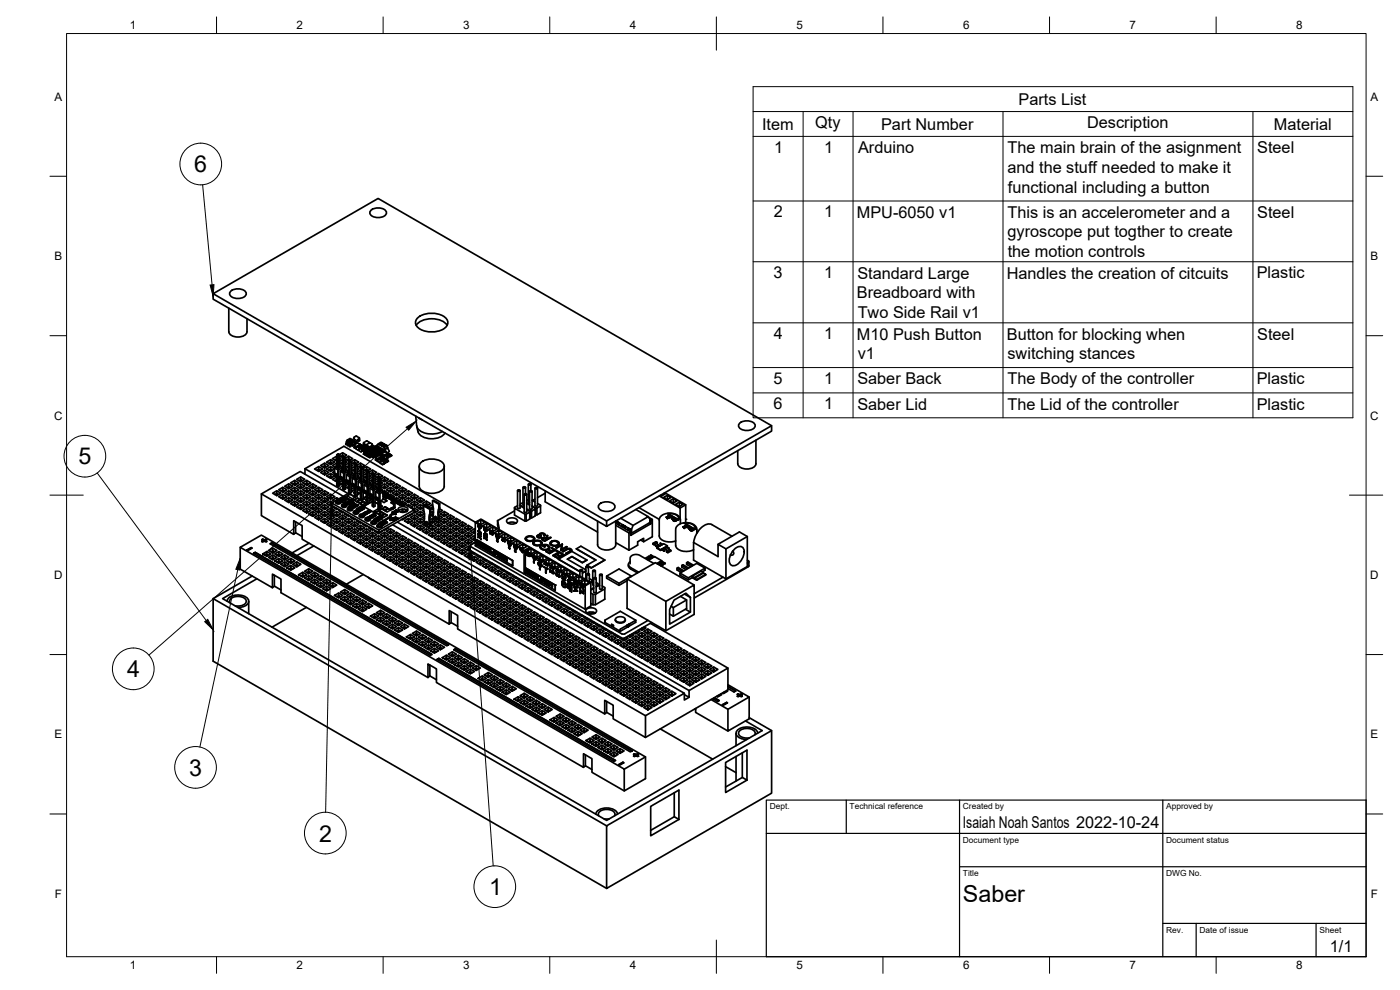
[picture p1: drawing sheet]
<svg xmlns="http://www.w3.org/2000/svg" width="420mm" height="297mm" viewBox="0 0 420 297" stroke-linecap="round" stroke-linejoin="round" font-family="sans-serif">
<defs><g id="words">
<g font-size="7">
<text x="58.3" y="51.7">6</text>
<text x="23.5" y="139.3">5</text>
<text x="38.2" y="203.2">4</text>
<text x="56.7" y="232.7">3</text>
<text x="95.8" y="252.5">2</text>
<text x="146.8" y="268.5">1</text>
<text x="289" y="270.6">Saber</text>
</g>
<g font-size="4.9">
<text x="305.7" y="31.4">Parts List</text>
<text x="228.7" y="38.9">Item</text>
<text x="244.6" y="38.5">Qty</text>
<text x="264.4" y="38.9">Part Number</text>
<text x="326.3" y="38.5">Description</text>
<text x="382.3" y="38.9">Material</text>
<text x="232.3" y="45.8">1</text>
<text x="247.4" y="45.8">1</text>
<text x="257.5" y="45.9">Arduino</text>
<text x="302.4" y="46">The main brain of the asignment</text>
<text x="377.3" y="46">Steel</text>
<text x="302.3" y="51.9">and the stuff needed to make it</text>
<text x="302.5" y="57.8">functional including a button</text>
<text x="232.2" y="65.2">2</text>
<text x="247.4" y="65.2">1</text>
<text x="257.2" y="65.3">MPU-6050 v1</text>
<text x="302.4" y="65.3">This is an accelerometer and a</text>
<text x="377.3" y="65.4">Steel</text>
<text x="302.4" y="71.1">gyroscope put togther to create</text>
<text x="302.4" y="77">the motion controls</text>
<text x="232.2" y="83.4">3</text>
<text x="247.4" y="83.4">1</text>
<text x="257.3" y="83.6">Standard Large</text>
<text x="302.1" y="83.6">Handles the creation of citcuits</text>
<text x="377.1" y="83.5">Plastic</text>
<text x="257.2" y="89.4">Breadboard with</text>
<text x="257.4" y="95.3">Two Side Rail v1</text>
<text x="232.2" y="101.8">4</text>
<text x="247.4" y="101.8">1</text>
<text x="257.2" y="101.9">M10 Push Button</text>
<text x="302.2" y="101.9">Button for blocking when</text>
<text x="377.3" y="101.9">Steel</text>
<text x="257.5" y="107.7">v1</text>
<text x="302.4" y="107.8">switching stances</text>
<text x="232.2" y="115.2">5</text>
<text x="247.4" y="115.2">1</text>
<text x="257.3" y="115.3">Saber Back</text>
<text x="302.4" y="115.3">The Body of the controller</text>
<text x="377.1" y="115.3">Plastic</text>
<text x="232.2" y="122.8">6</text>
<text x="247.4" y="122.8">1</text>
<text x="257.3" y="122.9">Saber Lid</text>
<text x="302.4" y="122.9">The Lid of the controller</text>
<text x="377.1" y="122.9">Plastic</text>
<text x="289" y="248.5">Isaiah Noah Santos 2022-10-24</text>
<text x="399.1" y="285.7">1/1</text>
</g>
<g font-size="3.5">
<text x="39" y="8.8">1</text>
<text x="89" y="8.8">2</text>
<text x="139" y="8.8">3</text>
<text x="189" y="8.8">4</text>
<text x="239" y="8.8">5</text>
<text x="289" y="8.8">6</text>
<text x="339" y="8.8">7</text>
<text x="389" y="8.8">8</text>
<text x="16.3" y="30.2">A</text>
<text x="411.3" y="30.2">A</text>
<text x="16.3" y="78">B</text>
<text x="411.3" y="78">B</text>
<text x="16.2" y="125.9">C</text>
<text x="411.2" y="125.9">C</text>
<text x="16.2" y="173.7">D</text>
<text x="411.2" y="173.7">D</text>
<text x="16.3" y="221.6">E</text>
<text x="411.3" y="221.6">E</text>
<text x="16.4" y="269.4">F</text>
<text x="411.4" y="269.4">F</text>
<text x="39" y="290.8">1</text>
<text x="89" y="290.8">2</text>
<text x="139" y="290.8">3</text>
<text x="189" y="290.8">4</text>
<text x="239" y="290.8">5</text>
<text x="289" y="290.8">6</text>
<text x="339" y="290.8">7</text>
<text x="389" y="290.8">8</text>
</g>
<g font-size="2.5">
<text x="231" y="242.9">Dept.</text>
<text x="255" y="242.9">Technical reference</text>
<text x="289" y="242.9">Created by</text>
<text x="350" y="242.9">Approved by</text>
<text x="289" y="252.8">Document type</text>
<text x="350" y="252.8">Document status</text>
<text x="289" y="262.9">Title</text>
<text x="350" y="262.9">DWG No.</text>
<text x="350" y="279.9">Rev.</text>
<text x="360" y="279.9">Date of issue</text>
<text x="396" y="279.9">Sheet</text>
</g>
</g></defs>
<!-- layer: Visible -->
<g fill="none" stroke="#000" stroke-width=".51">
<path d="M111.3 63.1a3.4 3.4 0 0 1 4.6 .4 1.57 1.57 0 0 1-1.8 1.7h-1.3a1.43 1.43 0 0 1-1.4-.5 1.43 1.43 0 0 1-.1-1.6zM64 88.1l118.1 68.2v1.6l-118.1-68.1v-1.7l49.5-28.6 118.1 68.2v1.7l-49.5 28.5M68.7 92.5v7a3.1 3.1 0 0 0 4.6 1.2l.7-.7 .1-.5v-3.9M69.2 87.4a3.4 3.4 0 0 1 4.6 .3 1.57 1.57 0 0 1-1.8 1.8h-1.2a1.43 1.43 0 0 1-1.5-.5 1.43 1.43 0 0 1-.1-1.6zM124.9 97.6a6.6 6.6 0 0 1 8.1-1.1l1.2 1.1M125.5 95.2a6.9 6.9 0 0 1 8.6 .5 2.04 2.04 0 0 1-1.1 3.1 7 7 0 0 1-8-1 1.83 1.83 0 0 1 .5-2.6zM96.2 139.7l1.2-.7 1.3 .7-1.3 .7zM97.4 139v.7l.6 .4M98 138.6l1.2-.7 1.3 .7-1.3 .7zM98.7 139l.5-.3v.6M99.2 137.9v.8l.6 .3M101 139l.1 .8"/>
<path d="M101 136.9l.1 .8M101 137.7v.6M101 139.7v.2M101 139l-1.2 .7 .8 .5M101 139h.1M101 136.9l-1.2 .7 1.2 .7M101 136.9h.1M101 137.7l-.5 .3M101 139.7l-.5 .4M101.1 138.3h-.1M101.4 136.3l-.3 .1M101.5 136.3h-.1h.2l-.1 .4 .4-.3v3.9l-.4 .3-.4-.3v-3.9l.4 .3v3.9"/>
<path d="M101.6 136.3l.3 .1M101.9 136.4l.9-.5 1.3 .7-1.3 .7-.9-.5M101.9 139.5l.4 .2-.4 .2 .7 .5-1 .6-1.2-.6 .7-.5M101.9 138.8l.9 .5M101.9 137.4l.4 .2-.4 .2M102.3 137l.5-.4v.7M102.8 135.9v.7l.6 .4M102.8 137.9v.8M102.8 138.7v.6M102.8 137.9l-.9 .5M102.8 137.9v.1M102.8 139.3h.1"/>
<path d="M102.8 138.7l-.5 .3M103.1 137.3l-.3 .1M103.3 137.4l-.2-.1h.3l-.1 .4 .4-.3v4l-.4 .2-.5-.2v-4l.5 .3v3.9M103.4 137.3l.3 .1 .9-.5 1.3 .7-1.3 .7-.9-.5M103.7 139.9l.9 .5M103.7 138.4l.4 .2-.4 .3M104 132.7l.3-.2 .2 .3-.6 .6-.1-.2zM104.1 138l.5-.3v.6M104.1 132.6l-.1-.1v.1M104.2 132.1l.8-.5 1.6 .9-.9 .5zM104.2 132.1l-.2 .4M104.2 133l.3 .1"/>
<path d="M104.5 132.8l.2 .1M104.5 133l.3-.2 .2 .2-.4 .7h-.3zM104.6 136.9v.8l.6 .3M104.6 139l-.9 .5M104.6 139.7l-.5 .4M104.7 132.1l.2 .1M104.7 132.2h.2M104.8 132.1h-.1M104.8 132.1h.1M104.8 132.1v.1M104.8 132.2h.1M104.8 133.3l.2 .1"/>
<path d="M104.8 132v.1M104.9 132l.2 .1M104.9 138.3l-.3 .2M104.9 132.3l.3 .1M105 133.1l.2 .1M105 132.3h.1M105 132.3h.2M105.1 138.4l-.2-.1h.3l-.1 .4 .4-.2v3.9l-.4 .2-.5-.2v-3.9l.5 .2v3.9M105.1 133.4l.2-.3 .3 .2-.5 .8-.2-.1zM105.1 132.2h.1M105.1 132.1l-.2-.1-.2 .2M105.1 132l-.2 .1"/>
<path d="M105.1 132h.1M105.1 132.2h.3M105.2 132l-.1 .1M105.2 132.3l-.2 .1M105.2 138.3l.3 .2M105.2 132.3h.1M105.2 132.4h.5zM105.3 132.4l.2 .1zM105.3 132.4l.2 .1M105.3 132.2l-.1 .1M105.3 132.2h.1M105.3 132.3l-.1-.2-.2 .3"/>
<path d="M105.4 132.2l-.1 .1M105.4 132.3v.1M105.4 132.3l.3 .1zM105.4 132.3l.3 .1M105.5 132.6h.3M105.5 131.8l.4 .3M105.5 138.5l.9-.6 1.3 .7-1.3 .7-.9-.5M105.5 139.5l.4 .2-.4 .2M105.7 132.4l-.5 .1M105.7 133v.5l-.1-.1M105.8 132.6l-.1 .1M105.8 132.4v.2z"/>
<path d="M105.8 132.6l.2-.1-.3 .2M105.8 132.4v.2M105.9 139l.5-.3v.6M106 132.5l-.4 .2M106 132.2l.4 .2M106.2 131.3l.1 .3zM106.3 131.6l.1 .2M106.3 131.3l.6-.5 .9 .5M106.4 131.8l.8 .4h.3M106.4 133.5l-.7 .3M106.4 133.7l.4 .2-.2 .6-.4-.2zM106.4 133.4l.9-.5 .6 .5"/>
<path d="M106.4 137.9v.8l.6 .3M106.4 133.4l-.1 .5M106.6 132.5l.3 .1 .1 .4-.4-.5M106.7 133.3l.1-.4-1.1 .6v.3l-.4-.2M106.7 139.3l-.3 .2M106.7 134.2l.3 .1M106.7 132.8l.3 .2M106.8 133.9l-.2 .6M106.8 139.4l-.1-.1h.3l-.2 .4 .4-.2v3.9l-.4 .2-.4-.2v-3.9l.4 .2v3.9M107 139.3l.2 .2M107.1 134l-.4 .7 .8 .4 .3-.4M107.1 134l.7 .4"/>
<path d="M107.2 139.5l1-.5 1.3 .7-1.3 .7-1-.6M107.4 131.9l.4-.2 .2 .5-.4 .2zM107.4 131.9l.2 .5M107.6 133.8l.1 .1M107.7 133.9h.1M107.6 133.8l.4 .1h-.2M107.6 133.8v.1M107.6 133.9h.1M107.7 133.8h-.1M107.7 133.8h.1M107.8 133.8v.1M107.8 131.3l.1 .2"/>
<path d="M107.8 133.7l.1 .1M107.8 134.7h.1M107.8 134.4v.3M107.8 134.4l-.3 .7M107.9 131.5v.3M107.9 133.7h.1M107.9 133.7l.1 .2 .2-.1M107.9 133.7l.1 .2-.2 .1-.1-.2M107.9 133.7v.1M107.9 133.8h.3l-.2 .1M108 134.2l.8-.5-.8 .5v.4zM108 134.2l-.7-.4 .7 .4-.2 .2"/>
<path d="M108 134.5l-.4 .7 .8 .4 .3-.4M108 134.5l.7 .4M108.1 133.3l-1 .7M108.1 133.3l.7 .4M108.1 133.6h.1M108.1 133.6l.2 .2 .2-.1M108.1 133.5l.2 .3M108.1 133.6l.4 .1-.2 .1M108.1 133.3l.9 .5M108.2 134.3h.1M108.2 134.3l.7 .4M108.2 133.3h-.1"/>
<path d="M108.2 134.3l-.2 .2M108.2 139v.7l.6 .4M108.5 134.4h.1M108.6 134.3l-.1 .1M108.6 134.3l.1 .2 .2-.1M108.6 134.3v.1M108.6 134.4h.3M108.7 135.2l.1 .1M108.7 134.2l.1 .1M108.7 134.2h.1M108.7 135.2l.2 .1M108.7 134.9v.3"/>
<path d="M108.7 134.9l-.3 .7M108.8 133.7l-.8 .5M108.8 133.8v.1M108.8 133.7l.1 .1M108.8 134.2h.1M108.8 134.2l.1 .2 .2-.1M108.8 134.2v.1M108.8 134.3h.3M108.9 134.7l.7-.5-.7 .5v.6M108.9 134.7l-.2 .3M108.9 134.7v.6M108.9 134.2v.2"/>
<path d="M108.9 133.8v.1M108.9 133.8h.1M108.9 134.1l.1 .1M108.9 134.1h.1M108.9 133.8l-.7 .5M108.9 133.8l1.2 .7-.3-.1v.2M109 134.1l.3 .1M109 134.1h.1M109 134.1l.2 .2 .1-.1M109 134.1v.1M109 134.1l.2 .2M109 133.8l.7 .4"/>
<path d="M109.1 133.8h-.1M109.1 134.3l-.2 .1M109.2 135.3h.1M109.2 133.1l.3 .2-.2 .6-.3-.2zM109.2 135.2l2.7-1.5 2.7 1.5-2.7 1.5zM109.3 135.2h.1M109.3 135.8l-.1-.5 2.7 1.6v.4l-.6-.3M109.3 135.1l-.4 .2M109.3 135.8l.3-.2 .1 .2-.6 .5zM109.3 134.2l-.1 .1M109.5 133.3l-.2 .6M109.5 135.9l.2 .1"/>
<path d="M109.6 134.9h.1M109.6 134.3l-.7 .4M109.7 134.3v.5M109.7 135.9l.3-.1 .1 .2-.6 .5zM109.7 134.9l-.4 .2M109.8 134.6v.1M109.9 136.1l.1 .1M109.9 135.1l.3 .1M109.9 135.1l.3 .1zM110 136.2l.4-.1-.5 .6zM110 134.7l-.4 .2M110 133.6h-.5"/>
<path d="M110.2 134.9l.2 .1M110.2 134.9l.2 .1h-.4l.3 .2-.3-.2M110.2 134.9l.3 .2h-.4l.2 .1M110.2 136.3l.2 .1M110.3 134.9l.4 .1M110.3 134.8l.3 .1-.1-.2 .2 .3zM110.4 136.4h.4l-.6 .5zM110.4 134.5l-.6 .1M110.4 134.3l.1-.4-.3-.2-.3 .5 .4 .2M110.4 135.3l.3 .2M110.4 134.2h.2M110.5 133.9l-.2 .5"/>
<path d="M110.5 134.7l.1 .2M110.6 135.4l.2 .1M110.6 134.2v.1M110.6 134.7l.3 .2M110.6 136.6h.1M110.6 134.7l.2 .1M110.7 134.4l-.4 .1M110.7 135.2l.1 .2M110.7 132.7l-.7-.4-.9 .5v.5M110.7 135.2l.1 .2h-.2M110.7 132.7l.1 .3M110.7 135.2l.3 .1"/>
<path d="M110.7 132.7v.3M110.8 135.3l.2 .1M110.8 134.8h.2M110.8 134.6l-.2 .1M110.8 135.3v.1M110.8 134.6l.3 .1M110.8 136.6l.2-.2 .1 .2-.5 .5zM110.8 135.2l.2-.1 .1 .2zM110.8 135.2l.3 .1M110.8 134.6h.5M110.8 134.6h.1M110.8 135.2l.2-.1z"/>
<path d="M110.9 134.7l-.1 .1M110.9 132.9l.8 .4M110.9 132.9l-.8 .5-.1 .4M111 136.7l.1 .1M111 134.2l-.4 .1M111 134.5l.2 .1M111 134.8l-.1 .1M111 135l.2 .1M111 135l.4 .1M111 136.9l.5-.2-.6 .6zM111 135.1l-.2 .1M111.1 135.2h-.1"/>
<path d="M111.1 135.1v.1M111.1 134.7h.1M111.1 134.4l.3 .1M111.1 134.4h.1M111.1 135.3h.1M111.1 134.4l.3 .1h-.1M111.1 135.8h.5M111.1 134.4h.2M111.1 134.4v.1M111.1 135.8h.5zM111.2 134.9l.1 .1M111.2 135.8h.3z"/>
<path d="M111.2 135.8h.3M111.2 134.9l.2 .2h-.2M111.3 134.4h-.2M111.3 134.4l.2 .1-.2 .1M111.3 134.3l.3 .2M111.3 134.6h-.4l.2 .1M111.3 134l-.4 .1M111.3 134.3l.4 .1M111.3 135h.1M111.4 135h.1M111.5 134.5l-.2 .1M111.5 134.2l-.2 .1"/>
<path d="M111.5 134.2l.3 .1M111.5 134.7l.3 .2M111.5 134.2h.5M111.5 134.2h.1M111.5 134.7l.3 .2zM111.5 135.5l.1 .2h.2M111.5 135.5l.3 .2h-.2zM111.5 135.5h.1M111.6 135.8h.1M111.6 134.2h.4M111.6 134.3l-.1 .1M111.6 135.6h.1"/>
<path d="M111.7 133.6l-.4 .4M111.7 134.7l.3 .1M111.7 133.3v.3zM111.7 134.7h.1M111.7 135.5l.3 .1M111.7 134.1l.2 .1M111.7 135.5h.1M111.7 134.6l.3 .2zM111.7 135.4l.1 .1M111.7 135.4v.1M111.7 135.5l.3 .1h-.2M111.7 136.1l.3 .2"/>
<path d="M111.7 136.1h.1M111.7 134.4l-.1 .1M111.7 134.6h.1M111.7 134.6l.2 .1M111.8 134.9l-.4 .1M111.8 136.1h.2l-.1 .1M111.8 134.3h.1M111.8 135.6v.1M111.8 134.9h.1M111.8 135.4l-.1 .1M111.9 135.4l.3 .1M111.9 134.5l.3 .1"/>
<path d="M111.9 134.5l.1 .1M111.9 136.2h.2l-.1 .1M111.9 137.3h.1M111.9 136l-.1 .1M111.9 136l.4 .1M111.9 134.7h.1M111.9 135.3l.3 .2zM111.9 136l.3 .1-.2 .2M111.9 136l.4 .1h-.1M111.9 136.7l.1 .2zM111.9 134.5l.3 .1-.2 .1M111.9 135.3v.1"/>
<path d="M111.9 135.3l.3 .2M112 134.8h.1M112 135.6h-.2M112 134.2h-.4l.2 .1M112 134.5h-.1M112 134.6h.1M112 136.1l-.1 .1M112 135.6h.1M112 134.6h.2l-.2 .1M112.1 134.4l.4 .1M112.1 134.4h.1M112.1 134.4l.3 .1z"/>
<path d="M112.1 134.4l.3 .1M112.1 135.2h.2zM112.2 135.4v.1M112.2 134.6l-.2 .1M112.3 135.2l-.1 .1M112.3 135.2h.1M112.3 135.1l.3 .1M112.3 135.1l.3 .1h-.1M112.4 135.7l.3 .2M112.4 135.1l.3 .1h-.2M112.4 135.7h.1M112.4 134.5v.1"/>
<path d="M112.4 135.3h-.2M112.4 135.3h.1M112.4 135.7l.3 .2zM112.4 135l-.1 .1M112.4 135v.1M112.5 135.3h-.3M112.5 135.1h-.1M112.5 135.2v.1M112.5 133.9h.3l.2 .2M112.5 135h.1M112.5 135l.4 .1M112.5 135l.3 .1"/>
<path d="M112.6 135.6l.3 .1h-.2M112.6 135.6l.3 .1zM112.6 136.9l-.6 .4M112.7 135.2l-.2 .1M112.7 135.2h.1M112.7 134.1h.1M112.8 135.5l.3 .1M112.8 137.3v.3M112.8 135.5l.3 .1zM112.8 135.5h.1M112.8 134.2l.4-.1 .2 .2M112.8 134.8l.3 .1"/>
<path d="M112.8 135.1h.1M112.8 134.8l.3 .1zM112.9 137.4l.3 .3-.2 .5-.4-.2zM113 136.7l-.1 .1M113 137l-.5-.4 .3 .6M113.1 134.8h-.2M113.1 134.3h.1M113.1 135.5h.3M113.1 134.9v.1M113.1 135.5h.1M113.2 135.3l-.1 .1M113.2 135.4l.1 .1z"/>
<path d="M113.2 138h.2M113.2 135.3v.1M113.2 134.4l.3-.1 .2 .2M113.2 133.8l2.1 1.2v.4M113.2 137.7l-.2 .5M113.2 133.8l.2 .5M113.2 133.7l-.3 .2M113.2 133.9l-.2 .1 .3-.1M113.3 136.5l-.1 .1M113.3 136.8l-.4-.4-.1 .2 .3 .4M113.3 135.4l-.2 .1M113.3 133.5l-.5 .4"/>
<path d="M113.4 133.5h-.2M113.4 135.4v.1M113.4 135.1l.3 .2M113.4 134.5h.1M113.5 135.1h.2l-.1 .1M113.5 133.2l.9-.5 1.7 1-.8 .5zM113.5 133.2l-.3 .6M113.5 134.6l.4-.1 .2 .2M113.6 135.2h.2M113.6 135.1h-.1M113.6 135l-.2 .1M113.6 137.8l-.4 .6 .7 .4 .4-.4"/>
<path d="M113.6 137.8l.7 .4M113.6 136.4h-.1M113.6 136.7l-.4-.5-.1 .2 .3 .4M113.6 136.7l-.8 .6M113.7 136.6h.2M113.7 135.1l-.1 .1M113.7 137.5l.8-.4 .7 .4-.8 .4zM113.7 137.5l-.1 .2M113.7 136.6l-.3-.4 .1-.2 .4 .3v.4M113.7 136.6h.1M113.8 135.9h.2l.3 .5h-.2zM113.8 134.7v.1"/>
<path d="M113.8 135.2l-.1 .1M113.9 136.7l.5 .4M113.9 134.8l.3-.1 .2 .2M113.9 136.7h.1M113.9 136.2h-.1M114 133.3l.2 .1M114.1 137.6l.3 .1M114.1 133.3h.1M114.1 133.3l.1 .1M114.1 133.3h.3l-.2 .1M114.1 137.5h.2M114.1 137.5v.1"/>
<path d="M114.1 135.7l.4 .2 .1 .4zM114.2 133.3h.1M114.2 134.9h.1M114.2 133.3h-.1M114.2 133l.2 .1M114.2 135l.3-.1 .3 .2M114.2 136h.1M114.3 133.2l-.2 .1M114.3 137.5h.1M114.3 137.5l-.2 .1M114.3 137.7h.1zM114.3 138.4h.1"/>
<path d="M114.3 137.4l.4 .1M114.3 137.4l.4 .1zM114.3 138.2v.2M114.3 138.2l-.4 .6M114.3 133.5l.4-.1zM114.3 133.1h.1M114.3 133.1l.3-.2zM114.3 137.4l.3 .1zM114.3 133.5v.1M114.4 137.4l.2 .1M114.4 137.4h-.1M114.4 137.5h.1"/>
<path d="M114.4 133.5h.1M114.4 133.3l-.3 .1M114.4 137.7h-.1M114.4 137.9v.4M114.4 137.9l-.1 .2M114.5 135.9l.2-.2v-.4l-2.7 1.6v.4M114.5 135.1l.1 .1M114.5 133.4v.1M114.5 133.4l.1 .1M114.5 138.2l-.4 .8 .7 .4 .4-.3M114.5 138.2l.7 .4M114.5 138.2l.1-.1 .7 .4v.6l.8-.4"/>
<path d="M114.5 133.1l.2-.1-.2 .1h.3l-.1 .1M114.5 137.3l.4 .1M114.6 133.6h.3zM114.6 137.3l.3 .1M114.6 137.3h-.1M114.6 133.7l.3-.1zM114.6 132.9l-.4 .1M114.6 137.1l.7 .4M114.6 135.2l.1 .1zM114.6 138.1l.8-.5 .7 .4-.8 .5zM114.6 137l-.1 .1M114.7 137.5h.1"/>
<path d="M114.7 133.5l-.4 .1M114.7 133.5h.1M114.7 133l-.3 .1M114.8 133.1l-.4 .1M114.8 133.1l-.1 .2 .3-.2M114.8 136.3l.3 .2-.2 .6-.3-.2zM114.8 136l-.1 .5M114.8 135.1l-.2 .1M114.8 133.8l.1 .1M114.8 133.4h.2M114.8 135.2l.5 .2 .3-.2M114.8 133.3v.1"/>
<path d="M114.8 133.9h.1M114.8 133.1l-.1 .1M114.9 133.6l-.3 .1M114.9 133.6l-.4 .1M114.9 133.6h.1M115 133.2l-.3 .1M115 133.2h-.3M115 133.5h.2M115 133.2l.1 .1M115 133.5h.1M115 133.2l.2 .1h-.4M115 133.2l-.2 .1"/>
<path d="M115 133.4l.2 .1h-.1M115 138l.4 .2 .3-.2M115.1 133.4l-.1 .1M115.1 133.7l-.3 .2M115.1 133.7h.1M115.1 136.8l.1 .1M115.1 133.7l-.3 .1M115.1 136.5l-.2 .6M115.1 137.9l.6 .1-.4 .2zM115.2 133.6h.3M115.2 138.6v.5M115.2 138.6l-.4 .8"/>
<path d="M115.2 139.1h.1M115.2 136.9h.1M115.2 133.3h-.4M115.2 137.5l-.8 .4M115.2 137.5l-.8 .4-.7-.4M115.2 133.3l.1 .1M115.2 137.5v.2M115.2 137.5h.2M115.2 133.3l.2 .1-.3 .1M115.2 133.3l-.2 .1M115.2 133.9l.2 .1-.3 .1zM115.2 138l.3 .1"/>
<path d="M115.3 134.2v.8l.4-.2-.3 .2M115.3 139.1h.1M115.3 139.1h-.1M115.4 137.5l.1 .1M115.4 137.5v.1M115.4 134l-.3 .1M115.4 137.9h-.2M115.4 133.4h-.3M115.4 135l.5 .7M115.4 135l.4 .6M115.5 136.7l-.4 .6 .4 .3M115.5 136.7l.7 .4"/>
<path d="M115.5 133.6h-.3M115.5 133.6l-.1 .1M115.5 137.6l.7 .4M115.6 133.5l-.4 .1M115.6 138l-.1 .1M115.6 136.4l.8-.4 .7 .4-.8 .4zM115.6 136.4l.7 .4M115.6 136.4l-.1 .3M115.6 133.6l-.2 .1M115.6 133.5v.1M115.8 135.6l.4 .2M115.8 135.5l-1 .5"/>
<path d="M115.9 136.5l.4 .1M115.9 136.5h.3M115.9 136.5h.1M116.1 134.6l-.4 .2M116.1 138l-.8 .5v.6M116.1 138v.7M116.1 136.4h.4M116.1 136.3l.4 .2zM116.1 133.7l.3 .7M116.1 137.4h.1M116.2 137.1v.2M116.2 137.1l-.4 .6 .4-.4"/>
<path d="M116.2 137.3l.1 .1M116.2 138l-1 .6M116.2 136.3l.3 .1zM116.2 136.4h.3M116.2 138.6l-.1 .1M116.2 135.8l.1 .2M116.2 138h.1M116.2 136.6h.1M116.2 136.4v.1M116.2 138l.4 .4-.4 .1zM116.3 138.5l-.1 .1M116.3 136h.1"/>
<path d="M116.3 137.4h.1M116.3 134.6l.1-.2-.3 .2 .3 .1 .4 .7-.6 .4M116.3 136.8v.6M116.3 136.8l-.1 .3M116.4 136.2l.3 .2M116.4 136.2l.3 .1M116.5 136l.7 .4M116.5 136h-.1M116.7 136.3v.1M117.1 136.4l-.8 .4M117.1 136.4v.6l-.8 .4M117.1 136.4l.1 .1"/>
<path d="M117.2 136.4l.4 .3h-.4zM117.2 136.5l.4 .2M117.2 136.7l-.1 .3M124.8 124.9l.2 2.8M125.1 127.7a4.4 4.4 0 0 0 5 2.5l1.5-.2 1.2-.5M125.1 128l.4 1.6M125.5 129.6a4.5 4.5 0 0 0 5.4 1.9l.7-.2a3.2 3.2 0 0 0 1.9-1.4M125.6 125.3l1.1 .7M125.8 139.9v6a2.87 2.87 0 0 0 2.9 2.1h.9a3.5 3.5 0 0 0 3.7-2.1v-6M126.4 138.7a5.2 5.2 0 0 1 6.7 .5 1.82 1.82 0 0 1-1.5 2.5 5.2 5.2 0 0 1-5.6-1.1 1.42 1.42 0 0 1 .4-1.9zM222 127a3.4 3.4 0 0 1 4.6 .3 1.57 1.57 0 0 1-1.8 1.8h-1.3a1.43 1.43 0 0 1-1.5-.5 1.43 1.43 0 0 1 0-1.6zM226.9 132.1v7a3.1 3.1 0 0 1-4.7 1.2l-.7-.7-.1-.5v-3.9"/>
<path d="M231.6 127.7l-49.5 28.6M78.4 148.2v6.5l9.7 5.6v-4.1l2.6 1.5v4.1l44.1 25.5v-4.1l2.6 1.4v4.1l44.1 25.5v-4.1l2.5 1.5v4.1l9.7 5.6v-6.6M81.8 148l1.3-.7 1.2 .7-1.2 .7zM83.1 147.3v.7l-.6 .4M83.6 149l1.3-.7 1.2 .7-1.2 .7zM83.6 146.9l1.3-.7 1.2 .7-1.2 .7zM83.6 148.4l-.5-.4v.7M84.9 148.3v.8l-.6 .3M84.9 146.2v.8l-.6 .3M85.4 145.9l1.3-.7 1.2 .7-1.2 .7zM85.4 150.1l1.3-.8 1.2 .8-1.2 .7zM85.4 148l1.3-.7 1.2 .7-1.2 .7z"/>
<path d="M85.4 149.4l-.5-.3v.6M85.4 147.3l-.5-.3v.6M86.7 149.3v.8l-.6 .3M86.7 147.3v.7l-.6 .4M86.7 145.2v.8l-.6 .3M87.2 149l1.3-.7 1.2 .7-1.2 .7zM87.2 151.1l1.3-.7 1.2 .7-1.2 .7zM87.2 146.9l1.3-.7 1.2 .7-1.2 .7zM87.2 144.9l1.3-.7 1.2 .7-1.2 .7zM87.2 150.4l-.5-.3v.7M87.2 148.4l-.5-.4v.7M87.2 146.3l-.5-.3v.6"/>
<path d="M88.5 150.4v.8l-.6 .3M88.5 148.3v.8l-.6 .3M88.5 146.2v.8l-.6 .3M88.5 144.2v.7l-.6 .4M88.7 156.6v3.2M89 148l1.3-.7 1.2 .7-1.2 .7zM89 152.1l1.3-.7 1.2 .7-1.2 .7zM89 150.1l1.3-.8 1.2 .8-1.2 .7zM89 145.9l1.3-.7 1.2 .7-1.2 .7zM89 143.8l1.3-.7 1.2 .7-1.2 .7zM89 151.5l-.5-.3v.6M89 149.4l-.5-.3v.6"/>
<path d="M89 147.3l-.5-.3v.6M89 145.3l-.5-.4v.7M90.3 151.4v.8l-.6 .3M90.3 149.3v.8l-.6 .3M90.3 147.3v.7l-.6 .4M90.3 145.2v.8l-.6 .3M90.3 143.1v.8l-.6 .3M90.8 144.9l1.3-.7 1.2 .7-1.2 .7zM90.8 146.9l1.3-.7 1.2 .7-1.2 .7zM90.8 151.1l1.3-.7 1.2 .7-1.2 .7zM90.8 153.2l1.3-.8 1.2 .8-1.2 .7zM90.8 149l1.3-.7 1.2 .7-1.2 .7z"/>
<path d="M90.8 152.5l-.5-.3v.6M90.8 150.4l-.5-.3v.7M90.8 148.4l-.5-.4v.7M90.8 146.3l-.5-.3v.6M90.8 144.2l-.5-.3v.6M91.5 140.6l11.7-6.7 39.5 22.8M91.5 140.6l13 7.5M91.5 140.6v1.7M92.1 152.4v.8l-.6 .4M92.1 150.4v.8l-.6 .3M92.1 148.3v.8l-.6 .3M92.1 146.2v.8l-.6 .3"/>
<path d="M92.1 144.2v.7l-.6 .4M92.6 150.1l1.3-.8 1.2 .8-1.2 .7zM92.6 152.1l1.3-.7 1.2 .7-1.2 .7zM92.6 154.2l1.3-.7 1.2 .7-1.2 .7zM92.6 148l1.3-.7 1.2 .7-1.2 .7zM92.6 145.9l1.3-.7 1.2 .7-1.2 .7zM92.6 153.6l-.5-.4v.7M92.6 151.5l-.5-.3v.6M92.6 149.4l-.5-.3v.6M92.6 147.3l-.5-.3v.6M92.6 145.3l-.5-.4v.7M93.9 153.5v.8l-.6 .3"/>
<path d="M93.9 151.4v.8l-.6 .3M93.9 149.3v.8l-.6 .3M93.9 147.3v.7l-.6 .4M93.9 145.2v.8l-.6 .3M94.4 140.7l1.2-.7 1.3 .7-1.3 .7zM94.4 146.9l1.2-.7 1.3 .7-1.3 .7zM94.4 149l1.2-.7 1.3 .7-1.3 .7zM94.4 155.2l1.2-.7 1.3 .7-1.3 .7zM94.4 153.2l1.2-.8 1.3 .8-1.3 .7zM94.4 151.1l1.2-.7 1.3 .7-1.3 .7zM94.4 154.6l-.5-.3v.6M94.4 152.5l-.5-.3v.6"/>
<path d="M94.4 150.4l-.5-.3v.7M94.4 148.4l-.5-.4v.7M94.4 146.3l-.5-.3v.6M95.1 141.1l.5-.3v.6M95.6 154.5v.8l-.5 .3M95.6 152.4v.8l-.5 .4M95.6 150.4v.8l-.5 .3M95.6 148.3v.8l-.5 .3M95.6 146.2v.8l-.5 .3M95.6 140v.8l.6 .3M96.2 141.8l1.2-.8 1.3 .8-1.3 .7zM96.2 152.1l1.2-.7 1.3 .7-1.3 .7z"/>
<path d="M96.2 154.2l1.2-.7 1.3 .7-1.3 .7zM96.2 156.3l1.2-.7 1.3 .7-1.3 .7zM96.2 150.1l1.2-.8 1.3 .8-1.3 .7zM96.2 148l1.2-.7 1.3 .7-1.3 .7zM96.2 155.6l-.6-.3v.6M96.2 153.6l-.6-.4v.7M96.2 151.5l-.6-.3v.6M96.2 149.4l-.6-.3v.6M96.2 147.3l-.6-.3v.6M96.9 142.1l.5-.3v.7M96.9 140.1l.5-.4v.7M97.4 155.6v.7l-.5 .4"/>
<path d="M97.4 153.5v.8l-.5 .3M97.4 151.4v.8l-.5 .3M97.4 149.3v.8l-.5 .3M97.4 147.3v.7l-.5 .4M97.4 141v.8l.6 .3M98 142.8l1.2-.7 1.3 .7-1.3 .7zM98 149l1.2-.7 1.3 .7-1.3 .7zM98 157.3l1.2-.7 1.3 .7-1.3 .7zM98 155.2l1.2-.7 1.3 .7-1.3 .7zM98 153.2l1.2-.8 1.3 .8-1.3 .7zM98 156.7l-.6-.4v.7M98 154.6l-.6-.3v.6"/>
<path d="M98 152.5l-.6-.3v.6M98 150.4l-.6-.3v.7M98 148.4l-.6-.4v.7M98.7 141.1l.5-.3v.6M98.7 143.2l.5-.3v.6M99.2 156.6v.8l-.5 .3M99.2 154.5v.8l-.5 .3M99.2 152.4v.8l-.5 .4M99.2 150.4v.8l-.5 .3M99.2 148.3v.8l-.5 .3M99.2 142.1v.8l.6 .3M99.2 140v.8l.6 .3"/>
<path d="M99.6 151.6l14.1 8.2 10.6-6.1v-.7M99.6 150.9v.7M99.6 151.3l-.4-.1v.6M99.8 154.2l1.2-.7 1.3 .7-1.3 .7zM99.8 156.3l1.2-.7 1.3 .7-1.3 .7zM99.8 158.4l1.2-.8 1.3 .8-1.3 .7zM99.8 157.7l-.6-.3v.6M99.8 155.6l-.6-.3v.6M99.8 153.6l-.6-.4v.7M99.8 149.4l-.6-.3v.6M99.9 150.7l-.7-.3-1.2 .7 1.2 .7 .4-.2M100.1 152l-.3 .1 1.2 .7 .3-.1"/>
<path d="M100.4 140.4v2.3l.7 .1M100.4 140.7l-1.2-.7-1.2 .7 1.2 .7 1.2-.7M100.4 141.4l-.6 .4 .6 .3M100.7 142.9v-.9l.4 .3v.8M100.8 150.6a.76 .76 0 0 0 .7 .6 .76 .76 0 0 0 .8-.6l1.1 .1v.5M100.8 152.3l-.3 .2M100.9 142.7l.2 .2-.2-.2M101 150.2h.8l.5 .2a.76 .76 0 0 1-.8 .6 .76 .76 0 0 1-.7-.6zM101 157.6v.8l-.5 .3M101 155.6v.7l-.5 .4M101 153.5v.8l-.5 .3M101 143.1l.1 .8"/>
<path d="M101 143.9v.6M101 149.3v.8M101 152.5v.3M101 143.1l-1.2 .7 1.2 .7M101 143.1h.1M101 143.9l-.5 .3M101.1 142.9v2.8l.4 .3v-2.7M101.1 142.3v.5M101.1 144.5h-.1M101.2 150.4l.5-.1 .3 .3-.6 .2-.4-.2zM101.4 141v2.3M101.6 159.4l1.2-.7 1.3 .7-1.3 .7z"/>
<path d="M101.6 157.3l1.2-.7 1.3 .7-1.3 .7zM101.6 155.2l1.2-.7 1.3 .7-1.3 .7zM101.6 154.6l-.6-.3v.6M101.6 156.7l-.6-.4v.7M101.6 158.7l-.6-.3v.7M101.6 141v2.3M101.7 149.7l-.7-.4-1.2 .8 .6 .3M101.7 150.2l.9 .1M101.9 153l-.3 .2 1.2 .7 .3-.2M101.9 143.1v2.6l-.4 .3M101.9 143.6l.4 .2-.4 .2M101.9 145.1l.9 .5"/>
<path d="M102 150.2l.1 .1M102 143.1h.2M102.2 142.9l-.6 .4-.5-.2M102.2 141.4v2.3l.4 .1M102.2 149.7l.4 .5-.9-.2M102.3 150.7h1.1M102.4 143.9v-.8l.5 .2v.8M102.5 150.1l-.2-.4 .4 .5M102.5 151.6a.76 .76 0 0 0 .8 .7 .76 .76 0 0 0 .7-.7M102.5 149.7l.6 .3-.1 .2 .8 .1-.1 .6M102.5 149.7h.1M102.6 149.6l-.4-.1-.1 .5"/>
<path d="M102.6 153.4l-.3 .2M102.6 140.4v.6M102.6 150.2l-.5 .1M102.6 143.8l.3 .2M102.7 143.8l.2 .1M102.7 149.9l.6-.1v.2M102.7 149.6l.3 .3 .3-.2M102.7 149.5l.3 .1M102.8 151.3l.8-.1 .4 .3a.76 .76 0 0 1-.7 .5 .76 .76 0 0 1-.7-.5zM102.8 143.7l-.2 .1M102.8 140.8l-.6 .6 .9 .6 1.3-.6-.7-.5M102.8 158.7v.7l-.5 .4"/>
<path d="M102.8 156.6v.8l-.5 .3M102.8 154.5v.8l-.5 .3M102.8 140v.8M102.8 144.2v.7M102.8 144.9v.7M102.8 153.5v.4M102.8 140l-.3 .2M102.8 140h.1M102.8 144.2l-.9 .5M102.8 144.2h.1M102.8 145.6h.1M102.8 140.8l-.2 .1"/>
<path d="M102.8 144.9l-.5 .4M102.8 144v2.8l.5 .2v-2.7M102.8 143.3l.1 .5-.1-.1M102.8 143.6v.1M102.9 151.4l.5-.1 .4 .4-.6 .2-.4-.2zM103 149.5l.1 .1M103 148.9l-12.9-7.4-11.7 6.7 115.3 66.5 11.7-6.7-87.6-50.6M103.1 150v.1M103.1 149.8h.1M103.1 149.4l-.5 .1 .1 .3M103.1 142v2.3M103.2 149.3l.2 .3-.1 .2"/>
<path d="M103.3 149.5l.6 .1M103.4 149.1l.3 .2M103.4 156.3l1.2-.7 1.3 .7-1.3 .7zM103.4 158.4l1.2-.8 1.3 .8-1.3 .7zM103.4 149.6l1.3 .1 .1 .2-1.4-.1M103.4 155.6l-.6-.3v.6M103.4 157.7l-.6-.3v.6M103.4 159.8l-.6-.4v.7M103.4 142v2.3M103.4 149.7v.2M103.7 149.1l-.4 .3M103.7 154l-.3 .2 1.2 .7 .3-.2"/>
<path d="M103.7 150.9h.1M103.7 144.1v2.7l-.4 .2M103.7 140.5l.4 .2-.4 .2M103.7 144.7l.4 .2-.4 .2M103.7 146.1l.9 .5M103.7 151l.2 .3M103.7 149.1l-.5 .1 .1 .4-.7 .1M103.8 150.3l-.1 .6M103.8 144.1l.1 .1M103.9 151.3h.1M103.9 151.2l.2 .2M103.9 149.4l.1-.2-.1 .3"/>
<path d="M103.9 149.2l-.1 .3-.5-.1 .1-.3v.2M103.9 151.4h.2M103.9 150.9l-.1 .2M103.9 150.9l-.1 .2 .3 .1 .4-.2M103.9 150.8l.4 .1M103.9 150.9h.4M103.9 144l-.5 .3-.5-.2M103.9 142.5v2.2l.3 .2 .4-.2 .1 .1M104.1 149.3l-.1 .3M104.1 150.9l.2-.2-.5 .2 .1 .4M104.2 148.8l.8-.5 1.6 .9-.9 .5zM104.2 148.8l.8-.5 1.6 .9"/>
<path d="M104.2 144.9v-.8l.4 .2v.8M104.3 151v.1M104.3 150.7v.1M104.3 152.6a.76 .76 0 0 0 .7 .7 .76 .76 0 0 0 .8-.7M104.3 150.5l.7 .4M104.4 150.5l.1 .3M104.4 154.4l-.3 .2M104.4 141.4v.7M104.4 144.8l.3 .2M104.5 152.3l.8-.1 .5 .3a.76 .76 0 0 1-.7 .5 .76 .76 0 0 1-.8-.5zM104.5 150.8l-.2 .3 .3-.1M104.5 150.8v.5"/>
<path d="M104.5 151.2l-.4 .1M104.5 151.1l-.1 .1M104.5 150.9l-.2 .1M104.6 151.1l-.4 .1M104.6 150.9l.4 .2v-.2v.2M104.6 141.9l-.7 .6 1 .5 1.2-.5-.6-.6M104.6 145v2.8l.5 .2v-2.7M104.6 159.7v.8l-.5 .3M104.6 157.6v.8l-.5 .3M104.6 155.6v.7l-.5 .4M104.6 144.3v.5M104.6 154.6v.3"/>
<path d="M104.6 141l-.3 .2M104.6 145.2l-.9 .5M104.6 141.8l-.2 .2M104.6 146l-.5 .3M104.7 151l-.1 .3-.5 .1M104.7 152.4l.5-.1 .3 .4-.6 .2-.3-.2zM104.8 150.3l.5 .3-.9-.1M104.8 147.9l-5.2 3 14.1 8.2 10.6-6.1-7.1-4.1M104.8 149.9h-1.4l-.3 .3M104.8 152.2l.3-.6 1.2-.8-.1-.1-1.3 .7-.4 .9M104.8 150.8h.7M104.9 143v2.3"/>
<path d="M105 150.6l-.2-.3 .7 .5M105 150.2l.6 .5 .4-.5M105 150.2l.6-.2 .4 .3-.4 .2zM105.1 150.2l.5-.2 .3 .2-.3 .3zM105.1 151.6l-.3 .6M105.2 159.4l1.2-.7 1.3 .7-1.3 .7zM105.2 157.3l1.2-.7 1.3 .7-1.3 .7zM105.2 143v2.3M105.2 156.7l-.6-.4v.7M105.2 158.7l-.6-.3v.7M105.3 152l.1 .2v-.3l.3-.1v.2M105.4 150.1l.4 .1"/>
<path d="M105.4 150.2l-.1 .1M105.4 152.1h.6M105.5 150.8l-1-.2 .5 .3M105.5 141.5l.4 .3-.4 .2M105.5 145.7l.4 .2-.4 .2M105.5 155.1l-.3 .1 1.2 .7 .3-.1M105.5 145.1v2.7l-.4 .2M105.5 147.1l.3 .2M105.5 140.9l.9 .5M105.5 152.3l.7 .1M105.5 152h.6l.1 .3M105.5 151.9l.2 .1"/>
<path d="M105.6 145.1l.1 .1M105.6 150.5v.2M105.7 145l-.5 .3-.6-.2M105.7 143.5v2.3h.5M105.7 151.8v.2M105.8 150.1l.1 .2M105.9 151.7l.1 .3M106 145.9v-.8l.4 .3v.8l.6 .1 .5-.3M106.1 153.6a.76 .76 0 0 0 .7 .7 .76 .76 0 0 0 .8-.7M106.1 151.9h.7v.2M106.1 142.5v.6M106.2 151.8l.3-.2v-.2l-.6 .2 .2 .4"/>
<path d="M106.2 155.5l-.3 .1M106.2 145.8l.2 .2v2.8l.4 .2v-2.7M106.2 150.1l1.1-.7 .7 .5-1.1 .6zM106.2 151.6h.3M106.3 153.3l.8-.1 .4 .3a.76 .76 0 0 1-.7 .6 .76 .76 0 0 1-.7-.6zM106.3 145.7l-.1 .1M106.3 150.8l-1.2 .7M106.4 146.9l-.9 .6M106.4 146.9h.1M106.4 142.9l-.7 .6 1 .5 1.2-.7M106.4 145.3v.6l-.1-.2M106.4 147.7l-.2 .2 .2 .1"/>
<path d="M106.4 145.7h-.1M106.4 146.2l-.9 .6M106.4 142.1l-.3 .2M106.4 140l-.9 .6M106.4 142.9l-.3 .1M106.4 140.8l-.5 .3M106.4 158.7v.7l-.5 .4M106.4 156.6v.8l-.5 .3M106.4 155.6v.3M106.5 153.4l.4-.1 .4 .4-.6 .2-.4-.2zM106.5 151.4v-.2l.8 .6M106.5 151.2l1.1 .3"/>
<path d="M106.5 151.4l.5 .2M106.5 151.4v.1M106.7 144v2.3M106.8 151.9l.2-.2-.1 .3-.6 .1-.1 .3-.4 .1 .2-.3M107 144v2.3M107 158.4l1.2-.8 1.3 .8-1.3 .7zM107 157.7l-.6-.3v.6M107 159.8l-.6-.4v.7M107 151.7l-.5 .2-.3-.2M107 151.7l.3 .1M107.1 150.6l1.1-.6 .7 .4-1.1 .6zM107.2 146.9l1 .4"/>
<path d="M107.2 153.1l.6 .1M107.2 146.8h.7M107.2 142.5l.5 .3-.4 .2M107.2 140.5l.5 .2-.5 .3M107.2 148.4h.1M107.2 142.9l.7 .4M107.2 146.2v2.6l-.4 .2M107.2 141.9l1 .5M107.3 151.6l.3-.1-.3 .3M107.3 156.1l-.3 .2 1.2 .7 .3-.2M107.3 153.1h.1M107.3 153.3l.6 .2"/>
<path d="M107.3 153.1h.6v.2M107.3 146.1l.2 .1M107.4 153l.1-.1-.3 .1v.3v-.3M107.5 146.3l-.3 .1M107.5 144.5v2.4M107.5 152.8l.6-.2 .4 .3-.3 .2zM107.5 152.9l.3 .2M107.5 152.8v.2M107.7 140.1l.5-.4v.7M107.7 146.9l.5 .3M107.7 146.9v-.8l.5 .3v.8M107.8 152.8l.6 .1-.2 .1z"/>
<path d="M107.8 153.3l-.2 .2 .6-.2M107.8 154.7v.2M107.8 154.9a.87 .87 0 0 0 1.5 0M107.9 143.5v.6l.3-.2M107.9 156.5l-.2 .2M107.9 148l-.7-.4 .7 .4-.6 .4M108 146.8l.2 .2M108 149.9l-.7-.5-1.1 .7M108 151.1l1.1-.6 .7 .4-1.1 .6zM108.1 152.7l.2 .2M108.1 152.9h-.2M108.1 154.3l.8-.1 .4 .3a.76 .76 0 0 1-.7 .6 .76 .76 0 0 1-.7-.6z"/>
<path d="M108.1 146.7l.1 .2M108.2 144l-.7 .5 .9 .6 1.3-.8M108.2 147v2.8l.4 .3v-2.8M108.2 146.4v.5M108.2 146.7l-.3 .1M108.2 141.1l-1 .5M108.2 143.2l-.3 .1M108.2 141.8l-.5 .3M108.2 153.1v.2M108.2 159.7v.8l-.5 .3M108.2 157.6v.8l-.5 .3M108.2 156.6v.4"/>
<path d="M108.2 154.4h.5l.4 .3-.6 .2-.4-.2zM108.3 152.7v.2M108.4 152.3l1 .2-.6 .3zM108.4 152.3l.4 .7M108.4 145.1v2.2M108.4 140.3l-.2 .2M108.5 152.9l-.3 .4M108.6 140.4l-.2-.1h.3l-.1 .4 .4-.2v3.9l-.4 .3-.4-.3v-3.9l.4 .2v4M108.6 152.4h.3l-.2 .2zM108.7 145.1v2.2M108.7 140.3l.3 .2M108.8 152.8v.2"/>
<path d="M108.8 159.4l1.2-.7 1.3 .7-1.3 .7zM108.8 158.7l-.6-.3v.7M108.9 150.4l-.7-.4-1.1 .6M109 151.8h.6l-.5 .1M109 151.8l-1.9 1.1v.3M109 149.5l.9-.5-.9 .5 .7 .4 .2-.1M109 154.3l.4 .1M109 140.6l1-.6 1.3 .7-1.3 .7-1-.5M109 143.6l.5 .2-.4 .2M109 141.5l.5 .3-.5 .2M109 144l.7 .3M109 147.2v2.6l-.4 .3"/>
<path d="M109 142.9l.9 .6M109.1 157.1l-.3 .2 1.2 .7 .3-.2M109.1 152.5v.1M109.1 151.9l.2-.1-2.2 1.1M109.1 151.9l2.8 1.7 1.6-.9M109.2 154.4h.2M109.2 154l.2-.2 .1 .3M109.2 153.8l.1 .2-.5 .1M109.2 154h.1M109.2 147.2l-.1-.1 .2 .2M109.2 147l-.5 .3-.5-.1M109.2 147.8l.5 .1"/>
<path d="M109.2 147.7h-.2M109.2 147.8h-.2M109.2 145.5v2.3M109.2 152.5v.2M109.3 154.7v.2M109.3 154.2l.2 .4M109.3 154.1h-.5l.3 .2M109.4 152.5l-.6 .5M109.5 141.1l.5-.3v.6M109.5 154.1h.5l-.1 .3-.3-.1M109.5 154l.4 .1M109.5 148v-.8l.4 .2v.8l.6 .2 .5-.4"/>
<path d="M109.5 154.3h.1M109.5 154.2h.1M109.6 151.8v-.3h-.7l-2 1.2v.5M109.6 151.7l2.1-1.2-2.1 1.2M109.6 154.4l-.1 .1M109.6 155.7a.76 .76 0 0 0 .8 .6 .76 .76 0 0 0 .7-.6M109.6 154l-.1-.3 .6 .5M109.7 144.5v.6M109.7 147.8l.3 .2M109.7 157.5l-.2 .2M109.8 150.9l-.7-.4-1.1 .6M109.8 154.1h.1"/>
<path d="M109.8 155.3h.8l.5 .2a.76 .76 0 0 1-.7 .6 .76 .76 0 0 1-.8-.6zM109.9 154.4l-.4-.2 .1 .3h-.3M109.9 150h.1M109.9 145l-.7 .5 1 .6 1.2-.6-.6-.5M109.9 148v2.8l.4 .3v-2.7M109.9 147.4v.5v-.1M109.9 144.9l-.2 .1M109.9 147.7l-.2 .2M109.9 142.1l-.9 .5M109.9 144.2l-.2 .1M109.9 142.9l-.4 .3M110 153.6v.2"/>
<path d="M110 155.5l.5-.1 .3 .3-.6 .2-.3-.2zM110 158.7v.7l-.5 .4M110 140v.8l.6 .3M110 157.7v.3M110 154.1l-.1 .1M110.2 153.7h-.5l.4 .3 .1-.3 .1 .1M110.2 153.8h-.3M110.2 146.1v2.3M110.2 141.4l-.3 .1M110.3 153.6l.2 .1M110.3 153.8l-.2 .2M110.3 153.3l1 .1-.6 .5"/>
<path d="M110.3 153.6l.1 .3-.3 .2M110.3 153.6l-.8 .1M110.3 141.4h-.1h.3l-.2 .4 .5-.3v3.9l-.5 .3-.4-.3v-3.9l.4 .3v3.9M110.4 153.5l-.1-.2 .4 .6M110.4 155.2h.1M110.4 153.7l.1 .1M110.5 146.1v2.3M110.5 141.4l.3 .1M110.5 153.3l.3 .1zM110.6 159.8l-.6-.4v.7M110.6 153.4h.1M110.6 155.3l.8 .3-.2-.1"/>
<path d="M110.7 153.9l-.2-.1-.5 .4M110.8 155.2l-.2-.1 .5 .1v.1M110.8 142.5l.5 .3-.5 .3M110.8 141.6l1-.6 1.3 .8-1.3 .7-1-.6M110.8 144.6l.5 .3-.4 .2M110.8 149.3h.1M110.8 143.9l.9 .6M110.8 148.6h.2M110.8 148.3l.1 .1-.1 .1h.2M110.8 148.3l.1 .1M110.8 153.3l.2-.2 .3 .2-.2 .1M110.8 158.2l-.2 .2 1.2 .7 .3-.2"/>
<path d="M111 153.4v.2M111 154.9l.2 .2 .8 .1 .3-.2v-.3l-.1 .2M111 155.1v-.2l.1 .2h-.5M111 146.5v2.3l.5 .1M111 148.2h-.2v2.6l-.5 .3M111.1 155.2l.1 .4M111.2 153.5v.1M111.2 155l.4 .1M111.2 142.1l.6-.3v.7M111.3 153.3l-.1 .1M111.3 153.4l-.6 .4M111.3 149v-.8l.4 .2v.8l.5 .2 .6-.3"/>
<path d="M111.4 156.7a.8 .8 0 0 0 .6 .7 .8 .8 0 0 0 .9-.5M111.4 154.9h-.2M111.4 154.8h.1M111.4 146.1h.1M111.4 154.6l-1 .6M111.4 145.4l.3 .2M111.4 145.5v.6M111.5 148.9l.2 .2M111.5 148.9l.2 .1M111.5 154.9l.7 .2M111.5 158.6l-.3 .1M111.6 156.4l.8-.1 .5 .3a.76 .76 0 0 1-.8 .5 .76 .76 0 0 1-.7-.5z"/>
<path d="M111.6 148.8l-.1 .1M111.6 154.6h.3v.1M111.6 148.8l.1 .1M111.7 155.2v.2l-.4-.2 .4 .2M111.7 149.8l-.7-.4-.2 .1 .2-.1 .7 .4-.9 .5M111.7 146l-.7 .5 1 .6 1.2-.6-.7-.5M111.7 149.1v2.8l.4 .2v-2.7M111.7 148.7l-.1 .1M111.7 148.4v.5M111.7 143.2l-.9 .5M111.7 145.3l-.3 .1M111.7 144l-.5 .2"/>
<path d="M111.8 156.5l.5-.1 .3 .4-.6 .2-.4-.2zM111.8 159.7v.8l-.6 .3M111.8 141v.8l.6 .3M111.8 158.7v.4M111.9 154.6l.4 .1M111.9 154.6l-.3 .2M111.9 154.5l.1 .1M111.9 154.6v-.1l-.5 .1 .1 .5M111.9 154.3l.9 .2M112 147.1v2.3M112 142.4l-.3 .1M112 154.5l-.1-.2 .6 .6"/>
<path d="M112.1 142.5l-.1-.1h.2l-.1 .4 .4-.3v4l-.4 .2-.4-.2v-4l.4 .3v3.9M112.2 154.4l.5-.3-.4 .3M112.2 147.1v2.3M112.2 142.4l.3 .1M112.3 153.6l.1 .5M112.3 154.1v-.5l.3-.2 .1 .7M112.3 154.7l-.3 .2-.4-.1M112.3 154.7l.2 .2M112.4 154.1l-.8 .4M112.5 154.7l.3-.2-.3 .4M112.5 142.7l1.1-.6 1.2 .7-.9 .5M112.5 143.5l.6 .3-.6 .3"/>
<path d="M112.5 145.6l.6 .3-.4 .2M112.5 150.7l1 .5M112.5 149.2v2.7l-.4 .2M112.5 142.9l1.1 .6M112.5 145l1 .5M112.6 156l1 .2-.6 .3zM112.6 156l.4 .7M112.6 159.2l-.2 .2 1.2 .7M112.7 153.8l1-.6 .8 .4-1.1 .6zM112.8 147.6v2.2l.4 .1M112.8 156l.3 .1-.2 .1zM112.9 156.7v.2"/>
<path d="M113 156.5v.2M113 143.2l.6-.3v.6M113.1 155.7l.6-.2 .3 .4-.3 .2zM113.1 155.7l.3 .4M113.1 157.7a.76 .76 0 0 0 .8 .7 .76 .76 0 0 0 .7-.7M113.2 146.5v.7M113.3 149.9l.2 .2-.2-.2M113.3 155.7l.3-.1 .3 .2-.2 .2zM113.3 156.2v.1M113.3 159.6l-.3 .2M113.4 157.4l.8-.1 .4 .3a.76 .76 0 0 1-.7 .5 .76 .76 0 0 1-.7-.5zM113.4 149.8l.1 .1"/>
<path d="M113.5 150.1v2.8l.4 .2v-2.7M113.5 146.3l-.3 .2 .3 .1M113.5 149.4v.5M113.5 149.8l-.3 .1M113.5 144.2l-1 .6M113.5 145l-.5 .3M113.5 156.2v.2M113.5 157.5l.5-.1 .4 .4-.6 .2-.4-.2zM113.6 155.6l.2 .3M113.6 155.8h-.2M113.6 156.2l-.6 .5M113.6 142.1v.8l.6 .3"/>
<path d="M113.6 156.2l.1 .1M113.6 159.8v.3M113.7 156.1v.2M113.7 157.1v.2zM113.7 157.2l.4-.3 .9 .5M113.7 159.1v.7M113.7 148.1v2.3M113.7 143.4l-.2 .2M113.8 155.7v.2M113.8 155.4v.2M113.9 155.3l.5-.2 .4 .3-.6 .2zM113.9 143.5l.1-.1-.1 .4 .4-.2v3.9l-.4 .2-.4-.2v-3.9l.4 .2v3.9"/>
<path d="M114 155.6v.1M114 154.5l-.4-.2 1-.6 .7 .4-3 1.8v.4v-.5M114 159.7l.2 .1M114 155.8l-.3 .5M114 148.1v2.3M114 143.4l.3 .2M114.1 155.2v.2h.4v-.2M114.1 155.4l-.1 .1M114.2 154.8l-1.9 1.1M114.2 154.7v-.4v.5M114.2 154.3l-.2 .4-1.9 1.1v.5M114.3 157.4l-.3-.4 .8 .7"/>
<path d="M114.3 156.8l.9 .6zM114.3 147l.7 .6-1 .5-1.2-.5 .7-.7-.3 .1M114.3 143.7l1.1-.6 1.2 .7-1.2 .7-1.1-.6M114.3 144.6l.5 .3-.5 .3M114.3 145.8l1.1-.6 1.2 .7-1.2 .7-1.1-.6M114.3 146.6l.5 .3-.3 .2M114.3 156.9h-.1M114.3 151.7l.5 .2M114.4 153.6l-.7-.4-1 .6M114.5 154.8l1-.6 .7 .4-1 .6zM114.5 157.5l.3 .2M114.5 155.4l.1 .1"/>
<path d="M114.5 156.7l.3-.2 .6 .3h-1.1M114.6 152.7l1-.6 .7 .4-1 .6zM114.6 155.6v.1M114.7 159.3l.1 .1-1.2 .7M114.8 155.4l-.2 .4h-.6M114.8 151.9l-.5 .3M114.8 157.5l.2-.1-.2 .3M114.8 144.2l.6-.3v.6M114.8 146.3l.6-.3v.6M115 147.5l2.2 1.3-.1 .1M115 148.9l1 .6 .3-.2M115 149l1 .6 1.2-.1"/>
<path d="M115 148.5h.5M115 147.9h.4l.3 .3M115 148.1l.1 .1M115 147.6v2.2l-1.3 .6-.2-.2v-.8l-.4-.2v.8M115 148l.5 .2M115 147.5l.4-.2 1.2 .7-.4 .2M115 156.8l-.2-.1 .2-.3 .8 .5M115.1 148.1l-.1 .1M115.1 156.5l1.1 .3-.1-.1M115.1 147.6l-.1 .2M115.2 157.3l.1-.1-.1 .2M115.2 158.9l.2 .2"/>
<path d="M115.3 156.4l.1 .1M115.3 148.6l.3 .3M115.3 154.1l-.7-.4-1 .6M115.4 156.3l.7 .6M115.4 159.7v.8l-.6 .3M115.4 143.1v.8l.6 .3M115.4 145.2v.8l.6 .3M115.4 147.3v.4M115.4 158.8v.3M115.4 148.1l-.4-.2 .1 .2M115.4 148l.1 .3-.5 .1M115.4 153.2l1.1-.6 .7 .4-1 .6z"/>
<path d="M115.6 148.8l.6-.4-.7 .3 .3 .2M115.6 152.1l-1 .6M115.6 152.1l.7 .4M115.7 148.3l-.2 .1M115.7 148.2l-.2 .3h-.5M115.7 157l.1-.1-.1 .2h-.6M115.7 157.1v-.1l-1-.1 .6 .3M115.7 156.3h-.2l.7 .4M115.7 156.2l-.7 .2M115.7 156.3h.1M115.7 148.8l-.1 .1M115.8 148.9v.1"/>
<path d="M115.8 158.6l.2 .1M116 144.9l1.2-.7 1.2 .7-1.2 .7zM116 146.9l1.2-.7 1.2 .7-1.2 .7zM116 159.4l1.2-.7 1.2 .7-1.2 .7zM116 149.5v.1M116.1 150.3l-1.1-.7 1.1 .7-.8 .5-1-.6v2.7l-.4 .2M116.2 148.4l-.9 .2 .4 .3M116.2 154.6l-.7-.4-1 .6M116.3 149.2v.2M116.4 158.2l.2 .2-1.2 .7M116.5 148.5l-.7 .4M116.6 145.3l.6-.4v.7"/>
<path d="M116.6 147.3l.6-.3v.6M116.7 149.5l.3 .3zM116.8 148.9l.3 .2zM116.8 148.9l-.2 .1M116.8 149l-.2 .1M116.8 148.5l.4-.2 1.2 .7-.4 .3M116.8 149.5l.3-.2v.3M116.9 149l-.5 .3M116.9 149.1l-.4 .2M117 155.3l.3 .5-.3 .1M117 149.7l.5-.2-.5 .3M117.1 148.9l-.2 .3-.4 .1 .1-.3-.2 .2"/>
<path d="M117.1 149.1h.1M117.1 148.9l-.6 .1-.2 .2 .1 .3M117.1 148.9v.3l-.7 .1M117.2 156l.2-.2v.2M117.2 152.6l.4 .3 .3-.2M117.2 158.7v.7l-.6 .4M117.2 144.2v.7l.6 .4M117.2 146.2v.8l.6 .3M117.2 148.3v.5M117.2 153l-.7-.4-1 .6M117.2 149.2h.1M117.2 149v.2"/>
<path d="M117.2 149.4h.4M117.2 149.4h.1M117.2 149.3l.4 .1M117.2 148.8v.1M117.3 149.4l.2 .1M117.3 155.1l-3.6 2M117.3 155l.2-.8-.2 .9M117.3 155.1l-1.7 1M117.4 149.8l.1 .3 .7-.2v.2M117.4 150.8l.4 .2M117.4 152.6h.3M117.4 156l-.2 .2-.2-.3 .2 .3"/>
<path d="M117.4 156l.8 .3 .3-.4-.3 .3M117.4 155.8l.8 .2v.2M117.4 152.5l.4 .1-.2 .1zM117.5 149.7l.4-.2 .4 .1-.5 .4-.4-.1zM117.5 149.8l.4-.3 .3 .1-.4 .3zM117.5 150v.1M117.5 154.2l-.4 .3-.2 .6-3.4 1.9-.1 .4M117.6 150.8h.3M117.6 149.3l.1 .5 .2-.1M117.6 150.7h.4l-.2 .2zM117.6 154.1l.1 .3M117.6 149.4l.1 .1"/>
<path d="M117.7 149.8l-.2 .1M117.7 149.4v-.2l-.4-.1-.2 .2 .1 .2M117.7 153.7l.1 .2M117.8 145.9l1.2-.7 1.2 .7-1.2 .7zM117.8 148l1.2-.7 1.2 .7-1.2 .7zM117.8 159.8l-.6-.4v.7M117.8 150.9l-.4-.3h.5l.6 .4v1.3M117.8 149.3v.2M117.8 153.7l.4 .2-.2 .1a.26 .26 0 0 0-.3 .2 .26 .26 0 0 0 .2 .3 .26 .26 0 0 0 .3-.2l.5 .1 .2-.3-.2 .3M117.9 155.3l-.4 .3-.5-.3 .2 .5M117.9 155.4l.2-.1v.2M117.9 149.5l.2 .2"/>
<path d="M117.9 152.6l.6-.3-.6 .4M117.9 150.2l.5-.1-.2-.1 .2-.2 .4 .1-.2 .2zM117.9 150.2v.2M117.9 152.6v.1M118 153.6h-.3v.3l.4 .1M118.1 155.5v.2l-.3 .1M118.1 155.6l-.5 .1 .5 .1M118.1 155.9h.4M118.1 149.5l.1 .2M118.2 156v.3M118.2 151.3l-.4-.3 .4 .2v.8l-1 .6 .4 .2 .3-.2M118.2 153.5l.2 .1"/>
<path d="M118.2 155.3l.6 .1v.2l-.6-.1zM118.3 149.6v.2M118.3 150.1h.1M118.4 149.8l.3 .2M118.4 153.4v-.2l.6 .1v.2M118.4 153.4h.1M118.4 153.5l-.1 .3-.3-.1M118.4 146.3l.6-.3v.6M118.4 148.4l.6-.4v.7M118.4 154.2v-.1l-.7 .1M118.4 154.1l.3 .1M118.5 149.6l.5-.3 1.2 .8-.5 .2"/>
<path d="M118.7 155.1l.1 .3-.6-.1M118.7 149.9v.1M118.7 155.3v-.2l.2 .3 .6 .1M118.7 150.2l-.8 .1M118.7 153.5l.2 .2h-.2l-.1 .3M118.7 153.5l-.1 .5 .3 .1M118.7 150.7l.1 .1M118.7 150.2l.3 .1M118.7 153.5v.2M118.7 150.1v.1M118.8 153.4l.2 .1M118.8 155.6l.1 .3v-.1"/>
<path d="M118.8 155.4l.1 .5M118.8 150.1v.1M118.8 150v.1M118.9 153l.1 .3-.6-.1M118.9 153.3v-.4l.5 .7M118.9 153.5l-.3-.2-.4 .2 .2 .2M119 153.5l.4 .1M119 153.3l.3 .4M119 159.7v.8l-.6 .3M119 145.2v.8l.5 .3M119 147.3v.7l.5 .4M119 149.3v.6"/>
<path d="M119.1 150.3l-.4-.1 .4 .2M119.1 150.9h.1M119.2 156.6l87.6 50.6M119.3 150.4l.3 .2-.9 .2 .6-.5 .4 .3M119.3 150.5v-.1l-.5 .3M119.4 155.5v.2l-.4-.1M119.4 155.7v-.2l-.5-.1 .1 .3M119.4 151l1.1-.2-.7 .4zM119.4 151l.1 .2M119.5 151h.5l-.2 .2zM119.5 146.9l1.3-.7 1.2 .7-1.2 .7zM119.5 149l1.3-.7 1.2 .7-1.2 .7z"/>
<path d="M119.6 150.9v.2M119.6 150.4l-.5 .6 .6-.2 .1-.3M119.6 151.1h.3M119.6 152.5a1.95 1.95 0 0 1 2.8 .2 1.67 1.67 0 0 1-2.8 .5zM119.7 150.7v-.1l-.5 .5M119.8 151.2v.2M120 151.4v.1M120 151.4l.9-.2-.3 .7 .8-.5-.6 .2 .2-.4-.1 .3M120.2 149.4l.6-.3v.6M120.2 147.3l.6-.3v.6M120.2 153.6l.6-.4v.5M120.3 150.7l.5-.3 1.2 .7-.5 .3"/>
<path d="M120.5 150.8l-.7 .6-.4-.2M120.7 150.9l-.7 .6 .8-.1M120.8 146.2v.8l.5 .3M120.8 152.7v.5l.5 .4M120.8 148.3v.8l.5 .3M120.8 150.4v.5M120.8 155.7v.2M121 151.2l-.8 .1 .5-.4-.2 .3M121.2 155.5l.1 .1M121.3 148l1.3-.7 1.2 .7-1.2 .7zM121.3 156.3l1.3-.7 1.2 .7-1.2 .7zM121.3 150.1l1.3-.8 1.2 .8-1.2 .7z"/>
<path d="M121.4 151.4l-.8 .5M121.4 152.8l.6 .4-1 .5M121.8 155.1l.2 .1-1.2 .7-.2-.1M122 148.4l.6-.4v.7M122 156.7l.6-.4v.7M122 150.4l.6-.3v.7M122.1 151.7l.5-.3 1.2 .7-.5 .3M122.3 153.2a2.1 2.1 0 0 0-2.7 0l.9 .5M122.6 147.3v.7l.5 .4M122.6 155.6v.7l.5 .4M122.6 149.3v.8l.5 .3M122.6 151.4v.6"/>
<path d="M122.6 154.7v.2M123 154.5l.1 .1M123.1 149l1.3-.7 1.2 .7-1.2 .7zM123.1 155.2l1.3-.7 1.2 .7-1.2 .7zM123.1 157.3l1.3-.7 1.2 .7-1.2 .7zM123.1 151.1l1.3-.7 1.2 .7-1.2 .7zM123.6 154.1l.2 .1-1.2 .7-.2-.1M123.8 149.4l.6-.3v.6M123.8 155.6l.6-.3v.6M123.8 157.7l.6-.3v.6M123.8 151.5l.6-.3v.6M123.9 152.7l.5-.3 1.2 .8-1.2 .7-.2-.1"/>
<path d="M124.3 153.3l.1 .6M124.4 148.3v.8l.5 .3M124.4 154.5v.8l.5 .3M124.4 156.6v.8l.5 .3M124.4 150.4v.8l.5 .3M124.4 152.4v.8l.5 .4M124.9 150.1l1.3-.8 1.2 .8-1.2 .7zM124.9 158.4l1.3-.8 1.2 .8-1.2 .7zM124.9 154.2l1.3-.7 1.2 .7-1.2 .7zM125.6 152.5l.6-.3v.6M125.6 150.4l.6-.3v.7M125.6 156.7l.6-.4v.7"/>
<path d="M125.6 158.7l.6-.3v.7M125.6 154.6l.6-.3v.6M126.2 149.3v.8l.5 .3M126.2 155.6v.7l.5 .4M126.2 157.6v.8l.5 .3M126.2 151.4v.8l.5 .3M126.2 153.5v.8l.5 .3M126.7 151.1l1.3-.7 1.2 .7-1.2 .7zM126.7 159.4l1.3-.7 1.2 .7-1.2 .7zM127.1 152l-.9-.6-1.3 .7 1.3 .7 .9-.5M127.1 152.9l-.4 .3 .6 .3M127.1 151.8l.3 4a1.69 1.69 0 0 0 1.2 2.3 .84 .84 0 0 0 .2-1.1"/>
<path d="M127.3 156.2l-1.1-.6-1.3 .7 1.3 .7 1.1-.6M127.3 157l-.6 .3 1.3 .7M127.4 154.8l-.7 .4 .7 .4M127.4 151.5l.6-.3v.6M127.4 159.8l.6-.4v.7M127.6 157.6l-.2 .1M127.7 156.6l.6 .2 .2 .7-.6-.1zM128 156.5l.1 .6 .4 .3M128 150.4v.8l.5 .3M128 158.7v.7l.5 .4M128 156.6h-.1M128 156.6l.3 .2"/>
<path d="M128 156.6v.3M128 158h.1M128.5 158.4l1.3-.8 1.2 .8-1.2 .7zM129 154.1l.3-.2-.3 1 .1 1.9-.3 .2-.1-1.8zM129 155.1l.2 .1-.2 .1M129.1 156.8l.1 .4a.71 .71 0 0 1-.5 .9M129.1 154.5l.8 .3M129.2 157.3h.1M129.2 152.5l.6-.3v.6M129.2 158.7l.6-.3v.7M129.2 154.6l.6-.3v.6M129.2 156.7l.6-.4v.7"/>
<path d="M129.3 153.9v-1.2l-.3 .2v1.2M129.3 152.7l-1.9-1.1-.3 .2 1.9 1.1M129.8 157.6v.8l.5 .3M129.8 159.7v.8l.5 .3M129.8 153.5v.8l.2 .1M129.8 155.6v.7l.5 .4M129.8 150.2l.2 4.1a1.69 1.69 0 0 0 1.3 2.3 .84 .84 0 0 0 .2-1.2M130 152.3l-.2-.1v-.8l-1.3 .7 1.3 .7 .3-.1M130.1 153.7l-.3-.2-.5 .3M130.1 155.8l-.3-.2-.8 .4M130.3 159.4l1.3-.7 1.2 .7-1.2 .7zM130.3 157.3l1.3-.7 1.2 .7-1.2 .7z"/>
<path d="M130.4 155l.6 .2 .1 .8-.5-.2zM130.6 155l.2 .5 .4 .4M130.7 156.4l-.9 .6-.7-.4M130.7 155.5l.5 .2M130.7 155l-.1 .1M131 159.8l.6-.4v.7M131 157.7l.6-.3v.6M131.1 155.5l-.1 .1M131.6 158.7v.7l.5 .4M131.6 156.6v.8l.5 .3M131.6 156.4l-.2 .2M131.7 152.5l.3-.1-.3 1.2 .1 1.7-.3 .2-.1-1.8z"/>
<path d="M131.7 154.6l1.1 .6-.9 .6M131.7 153.3l.4 .3M131.8 155.3l.1 .7-.2 .4M131.8 155.5l.3 .1M131.9 152.6l.9 .6-1.1 .6M132 152.4v-1.3l-.3 .2v1.2M132 151.1l-1.9-1-.3 .1 1.9 1.1M132.1 154.2l1.2-.7 1.3 .7-1.3 .7zM132.1 156.3l1.2-.7 1.3 .7-1.3 .7zM132.1 158.4l1.2-.8 1.3 .8-1.3 .7zM132.8 154.6l.5-.3v.6M132.8 156.7l.5-.4v.7"/>
<path d="M132.8 158.7l.5-.3v.7M133.3 153.5v.8l.6 .3M133.3 159.7v.8l.6 .3M133.3 155.6v.7l.6 .4M133.3 157.6v.8l.6 .3M133.9 155.2l1.2-.7 1.3 .7-1.3 .7zM133.9 157.3l1.2-.7 1.3 .7-1.3 .7zM133.9 159.4l1.2-.7 1.3 .7-1.3 .7zM134.6 155.6l.5-.3v.6M134.6 157.7l.5-.3v.6M134.6 159.8l.5-.4v.7M135.1 154.5v.8l.6 .3"/>
<path d="M135.1 156.6v.8l.6 .3M135.1 158.7v.7l.6 .4M135.7 156.3l1.2-.7 1.3 .7-1.3 .7zM135.7 158.4l1.2-.8 1.3 .8-1.3 .7zM136.4 158.7l.5-.3v.7M136.4 156.7l.5-.4v.7M136.9 155.6v.7l.6 .4M136.9 157.6v.8l.6 .3M136.9 159.7v.8l.6 .3M137.5 157.3l1.2-.7 1.3 .7-1.3 .7zM137.5 159.4l1.2-.7 1.3 .7-1.3 .7zM138.2 159.8l.5-.4v.7"/>
<path d="M138.2 157.7l.5-.3v.6M138.7 156.6v.8l.6 .3M138.7 158.7v.7l.6 .4M139.3 158.4l1.2-.8 1.3 .8-1.3 .7zM140 158.7l.5-.3v.7M140.5 157.6v.8l.6 .3M140.5 159.7v.8l.6 .3M141.8 159.8l.5-.4v.7M142.3 158.7v.7l.3 .2M142.6 156.7l1.7-.9 14.7 8.4M142.6 158.8l-.3-.1-1.2 .7 1.2 .7 .3-.2M143 156.7l1.3-.7 1.2 .7-1.2 .7z"/>
<path d="M143.4 159.2l.9 .6-.1 .7-.4-.5-.4 .3 .4-.4zM143.4 159.2l.9 .6-.1 .7M143.4 157.5l.6 .2 .3 .5a.31 .31 0 0 1-.2 .4 .31 .31 0 0 1-.4-.2l-.3-.4zM143.4 159.2h.1M143.5 157.5l.7 .3 .1 .7M143.5 157.7l.6 .2 .1 .4-.5-.2zM143.6 157.7v.4l.5 .3M143.8 158.6l.1 .6M143.9 159.7l.3 .2-.1 .4zM143.9 159.7l.1 .4M143.9 157.6h.1M144.2 158.4h.1"/>
<path d="M144.3 158.5h.1M144.3 156v1.4M144.3 159.8h.1M144.4 158.3h-.1M144.8 157.7l1.3-.7 1.2 .7-1.2 .7zM145.2 158.4v.6l.1-.2 .8 .5-.2-.5M145.2 158.4l.7 .6M145.2 158.4l.1 .1M145.3 158.5v.2l.6 .4M145.6 159.5l.1 .4M145.6 159.4l.1 .5M145.9 158.8l.2 .4"/>
<path d="M145.9 158.8v.3M146.1 157v1.4M146.1 159.2v.1M147 159.4l.1 .8v-.6M147 159.4l.8 .9M147 159.4l.7 .9M147.8 159.8l.1 .7M147.9 158.1l1.2 .7-1.2 .7v-1.4l-1.3 .7 1.3 .7M149.3 156.2l.5 2.4-.3 .1M149.3 156.2l.3 2.5M149.7 159.1l1.2 .7-1.2 .7v-1.4l-1.3 .7 1.3 .7M152.2 155.9a2.14 2.14 0 0 1 3.1 .3 1.83 1.83 0 0 1-3.1 .5l-.2-.5z"/>
<path d="M152.4 156.9a2.54 2.54 0 0 1 2.5 0M154.4 153.3l-5.1 2.9M155.3 147.2v5.2l.4 .2 .4-.2M155.3 151.7l-.9 .6v.2M155.3 147.1l.5-.1 .3 .2-.5 .2zM156.1 151.8l1.2 .7M156.1 151.6l1.2 .7M156.1 147.2v5.2M157 151.4l.3 .3M157 150.8l-.9 .5M157 146.3v5.2M157 146.2l.4-.2 .3 .3-.5 .2z"/>
<path d="M157.3 148.3v5.2l.4 .2 .4-.2v-5.2M157.3 148.3l.5-.2 .3 .3-.5 .1zM157.5 156.3v-2l-3.1-1.8v2l3.1 1.8 1.5-.6v-2l-1.1 .6v2M157.5 154.3h.4M157.7 146.3v1.8M158.1 152.9l.9 .5M158.1 152.7l1.1 .6M158.1 151.1l.8 .4M158.1 150.8l.8 .5M158.6 145.3v5.2l.3 .2M158.6 149.8l-.5 .3M158.6 145.3l.5-.2 .2 .3-.4 .1z"/>
<path d="M158.9 147.4v5.2l.4 .2 .4-.2M158.9 147.3l.5-.1 .3 .3-.5 .1zM159 153.4v.3l.2-.1v1.8M159.2 155.4l1.4-.6v-2.1l-1.1 .6v2.1M159.2 153.3v.3l-.2-.2M159.2 155.4l-.2 .1M159.2 153.3h.3M159.3 145.3v1.9M159.7 151.8l1.1 .6M159.7 152l.9 .5M159.7 150.1l.8 .5M159.7 147.4v5.2"/>
<path d="M160.5 146.5v5.2l.4 .2 .4-.2v-5.2M160.5 149.8l-.7 .4M160.6 146.4l.4-.1 .3 .2-.5 .2zM160.6 152.5v.2l.2-.1v1.9M160.8 152.4v.2l-.2-.1M160.8 152.4h.3M161.1 154.5v-2.1l1.1-.6v2.1l-1.6 .7M161.3 151.1l.9 .5v.2M163.6 148l-2.3 1.3M163.6 147.3v3.3l15.7 9M179.3 156.4v7.1M179.9 151.3a3.4 3.4 0 0 1 4.6 .3 1.57 1.57 0 0 1-1.8 1.8h-1.3a1.43 1.43 0 0 1-1.4-.5 1.43 1.43 0 0 1-.1-1.6z"/>
<path d="M184.8 157.6l4 2.3v5.2M184.8 157l4.5 2.6M184.8 156.4v7.1M184.8 157v-.4l.9 .5v.4M184.9 156.4l1 .5zM184.9 156.4l-.1 .2M185.8 156.9l-.1 .2M185.9 156.9v.7M186.3 155.5l3.7 2.1-.5 1.4v1.5l-.2 .1v-1.4l-.9-.5v.4M186.6 158v-.4l.9 .5v.4M186.7 157.5l1 .4zM186.7 157.5l-.1 .1"/>
<path d="M187.6 158l-.1 .1M187.7 157.9v.8M188.5 158.5l1 .5zM188.5 158.5l-.1 .2M188.8 159.9l.5-.3v1l5.9-3.4v-1l.6-.3v5.1l-2.6 1.5-.9-.5M189.4 159l-.1 .2M190.8 152.9l3.7 2.1-4.5 2.6M191.8 152.3l6 3.5M194.5 155l.6 .8v1l-5.6 3.2v-1l-4.6-2.7M194.7 155.2l1.1 .7M194.9 155.6l.2 .1v1.6M195.1 155.7l.1 1.5-.6-.2"/>
<path d="M197.9 148.8l6.2 3.6v3.1M198.5 148.4v.5M199.3 148l.3 .2-1.1 .7-.4-.2M199.5 147.9l6.3 3.6v5.3M200 155.2l.3 .4-.2-.4M200 155.2l.8 .1M200 155.2h.1M200.1 155.2l.7 .1M200.3 148.6l-1.1 .7 1.1 .6 1.1-.7-1.1-.6v1.3M200.4 155l.6 .2M200.4 154.1l3.2 1.9M200.4 154.1a2.72 2.72 0 0 1 3.3 1.5l-.1 .3"/>
<path d="M200.5 155.1l.5 .1M200.5 155.1l.4-.1 .2 .2-.2 .1 .1-.1M200.7 154.7l.3-.1 .1 .4M200.7 154.9l-.2 .2M200.7 154.9h-.3l.1 .2M200.8 154.9l-.4 .1M201.1 155.2l-.3 .1M201.4 154.8l.1 .1M201.4 154.8l-.2 .2-.1-.5-.4 .2 .3-.1 .2 .4 .3-.1M201.4 154.8l.1 .2h-.4M201.4 155.3l.3 .5 .4-.2M201.4 155.3l.4 .5 .3-.2"/>
<path d="M201.5 154.9h.1M201.7 155.2l.4-.1 .1 .5zM201.7 155.2l.1 .1M201.7 155.3l.5 .3M201.9 155.3l.2-.1v.3zM201.9 155.3l.2-.1v.3M202 156.1l.6 .2M202.1 149.6l1.1 .7-1.1 .6zM202.1 149.6l-1.1 .7 1.1 .6M202.4 156l-.3 .1M202.4 156l-.4 .2 .6 .1h-.2M202.4 156l-.3 .1 .6 .1-.3 .2"/>
<path d="M202.4 155.9h.1M202.4 156.3v.1M202.5 155.8h.7v.2l-.4 .2M202.5 155.8l-.1 .1M202.6 155.8l-.1 .1M202.6 155.8l.6 .1-.4 .3M202.7 156.3l-.3 .1M203.2 155.9l-.4-.2-.3 .2M203.3 155.9l-.5 .3M203.7 155.6l-.1 .3M203.9 150.7l-1.2 .6 1.2 .7 1.1-.7-1.1-.6v1.3M204.2 157.1v-1.1a3.2 3.2 0 0 0-4.2-1.9l-.9 .3a1.85 1.85 0 0 0-1.3 1.6v4.8a3.1 3.1 0 0 0 3.9 1.8l1.1-.3"/>
<path d="M205 158.1l.3 .4-.2-.4M205 158.1l.8 .1M205 158.1h.1M205.1 158.1l.7 .1M205.3 157l3.3 1.8M205.3 157a2.72 2.72 0 0 1 3.3 1.5v.3M205.4 157.9l.6 .2M205.4 157.8l.4-.1-.3 .2 .6 .2-.2 .1v-.2h-.3zM205.7 157.7l.4-.2 .2 .4 .3-.1M205.7 157.7l.4-.3 .1 .4 .2-.1M205.7 157.7l.4-.2 .2 .4 .3-.1-.2-.1M205.8 151.5l-1.7 .9"/>
<path d="M205.8 157.8l-.3 .1M206.1 158.1l-.3 .1M206.4 157.7l.1 .1M206.5 158.2l.3 .5 .3-.2M206.7 158.1l.4-.1 .2 .5zM206.7 158.1l.1 .1M206.8 158.2l.5 .3M206.9 158.2h.1M206.9 158.2l.2-.1 .1 .3zM206.9 158.2l.2-.1 .1 .3M207 159l.7 .2M207.2 158.9l.6 .3-.4 .1"/>
<path d="M207.4 158.9l-.3 .1M207.4 158.9l-.4 .1 .7 .1-.3 .2M207.4 158.9h-.2M207.4 158.8h.1M207.5 158.8v.1M207.6 158.7h.7l-.1 .3-.4 .1M207.6 158.7l-.1 .2M207.6 158.7l-.1 .1M207.6 158.7l.6 .1-.4 .3M207.8 159.2l-.4 .1M208.2 158.8l-.4-.2-.3 .2M208.3 158.8l-.5 .3"/>
<path d="M208.3 158.8h.1M208.6 158.5v.3M209.1 160v-1.1a3.2 3.2 0 0 0-4.1-2l-1.1 .4a1.94 1.94 0 0 0-1.1 1.6v4.7a2.79 2.79 0 0 0 3.1 1.9l2.3-.5M209.1 159.3l.3 .2M209.1 159.8h.1M72.1 164.2l6.3-3.6 115.3 66.5-6.4 3.7zM72.1 164.2v6.6l9.7 5.5v-4l2.5 1.4v4.1l44.1 25.5v-4.1l2.6 1.5v4.1l44.1 25.4v-4l2.6 1.4v4.1l9.6 5.6M74.1 165l1.3-.7 .3 .2-1.3 .7zM75.6 164.5l-.2-.2-1.2 .7M75.7 172.8l-11.7 6.8M76.1 166l.5-.3 53 30.6-.5 .4zM76.1 166.1l.5-.4 53 30.7"/>
<path d="M77.1 173.7l-10.3 5.9 115.3 66.6 46.6-27-5-2.9M78.6 161.9l.2-.2 .5 .3 .5-.3 .3 .2-.5 .3 .5 .3-.3 .1-.5-.2-.5 .2-.2-.1 .5-.3zM78.6 161.9l.2-.2 .5 .3M78.8 166.2l1.3-.7 1.2 .7-1.2 .7zM79.1 162.2l-.5 .3M79.6 162.2l.5 .3M80.1 161.9l-.3-.2-.5 .4M80.1 165.5v.8l-.6 .3M80.6 165.2l1.3-.7 1.2 .7-1.2 .7zM80.6 167.2l1.3-.7 1.2 .7-1.2 .8zM80.6 166.6l-.5-.3v.6M81 163.2l.6-.3 53 30.6-.5 .3z"/>
<path d="M81.1 163.2l.5-.3 53 30.6M81.8 176.3l.5-.4 2 1.1M81.9 164.5v.7l-.6 .4M81.9 166.5v.8l-.6 .3M82.3 172.6v3.3M82.4 168.3l1.3-.7 1.2 .7-1.2 .7zM82.4 166.2l1.3-.7 1.2 .7-1.2 .7zM82.4 167.6l-.5-.3v.7M82.4 165.6l-.5-.4v.7M83.7 165.5v.8l-.6 .3M83.7 167.6v.7l-.6 .4M84.2 167.2l1.3-.7 1.2 .7-1.2 .8z"/>
<path d="M84.2 169.3l1.3-.7 1.2 .7-1.2 .7zM84.2 166.6l-.5-.3v.6M84.2 168.7l-.5-.4v.7M85.5 166.5v.8l-.6 .3M85.5 168.6v.8l-.6 .3M86 170.4l1.3-.8 1.2 .8-1.2 .7zM86 168.3l1.3-.7 1.2 .7-1.2 .7zM86 167.6l-.5-.3v.7M86 169.7l-.5-.3v.6M87.3 167.6v.7l-.6 .4M87.3 169.6v.8l-.6 .3M87.8 169.3l1.3-.7 1.2 .7-1.2 .7z"/>
<path d="M87.8 168.7l-.5-.4v.7M87.8 170.7l-.5-.3v.7M88.1 160.3l.6-.5 2 1.2M89.1 168.6v.8l-.6 .3M89.6 172.4l1.3-.7 1.2 .7-1.2 .8zM89.6 169.7l-.5-.3v.6M90.9 171.7v.8l-.6 .3M91.4 171.4l1.2-.7 1.3 .7-1.3 .7zM91.4 173.5l1.2-.8 1.3 .8-1.3 .7zM91.4 172.8l-.5-.3v.7M92.6 170.7v.8l-.5 .3M92.6 172.7v.8l-.5 .3"/>
<path d="M92.8 163l-5.1 2.9M93.2 174.5l1.2-.7 1.3 .7-1.3 .7zM93.2 172.4l1.2-.7 1.3 .7-1.3 .8zM93.2 171.8l-.6-.3v.6M93.2 173.8l-.6-.3v.7M94.2 163.8l-5.1 2.9M94.4 171.7v.8l-.5 .3M94.4 173.8v.8l-.5 .3M95 173.5l1.2-.8 1.3 .8-1.3 .7zM95 175.5l1.2-.7 1.3 .7-1.3 .8zM95 172.8l-.6-.3v.7M95 174.9l-.6-.3v.6"/>
<path d="M96.2 172.7v.8l-.5 .3M96.2 174.8v.8l-.5 .3M96.8 176.6l1.2-.7 1.3 .7-1.3 .7zM96.8 174.5l1.2-.7 1.3 .7-1.3 .7zM96.8 173.8l-.6-.3v.7M96.8 175.9l-.6-.3v.7M98 173.8v.8l-.5 .3M98 175.9v.7l-.5 .4M98.6 175.5l1.2-.7 1.3 .7-1.3 .8zM98.6 174.9l-.6-.3v.6M98.6 177l-.6-.4v.7M99.8 174.8v.8l-.5 .3"/>
<path d="M100.4 178.7l1.2-.8 1.3 .8-1.3 .7zM100.4 175.9l-.6-.3v.7M101.6 177.9v.8l-.5 .3M102.2 179.7l1.2-.7 1.3 .7-1.3 .7zM102.2 177.6l1.2-.7 1.3 .7-1.3 .7zM102.2 179l-.6-.3v.7M103.4 160.4l1.2-.7 1.3 .7-1.3 .7zM103.4 176.9v.8l-.5 .3M103.4 179v.8l-.5 .3M104 178.7l1.2-.8 1.3 .8-1.3 .7zM104 178l-.6-.3v.6M105.2 161.5l1.2-.8 1.3 .8-1.3 .7z"/>
<path d="M105.2 160.8l-.6-.3v.6M105.2 177.9v.8l-.5 .3M105.8 179.7l1.2-.7 1.3 .7-1.3 .7zM105.8 179l-.6-.3v.7M106.4 160.7v.8l-.5 .3M107 162.5l1.2-.7 1.3 .7-1.3 .7zM107 160.4l1.2-.7 1.3 .7-1.3 .7zM107 161.8l-.6-.3v.7M107 179v.8l-.5 .3M108.2 161.8v.7l-.5 .4M108.8 161.5l1.2-.8 1.3 .8-1.3 .7zM108.8 163.5l1.2-.7 1.3 .7-1.3 .7z"/>
<path d="M108.8 160.8l-.6-.3v.6M108.8 162.9l-.6-.4v.7M109 172.4l-5 2.9M110 162.8v.8l-.5 .3M110 160.7v.8l-.5 .3M110.5 173.2l1.6 .9M110.6 160.4l1.2-.7 1.3 .7-1.3 .7zM110.6 164.6l1.2-.7 1.3 .7-1.3 .7zM110.6 162.5l1.2-.7 1.3 .7-1.3 .7zM110.6 161.8l-.6-.3v.7M110.6 163.9l-.6-.3v.6M111.8 163.9v.7l-.6 .4"/>
<path d="M111.8 161.8v.7l-.6 .4M112.4 165.6l1.2-.7 1.2 .7-1.2 .7zM112.4 163.5l1.2-.7 1.2 .7-1.2 .7zM112.4 161.5l1.2-.8 1.2 .8-1.2 .7zM112.4 160.8l-.6-.3v.6M112.4 162.9l-.6-.4v.7M112.4 165l-.6-.4v.7M113.6 164.9v.8l-.6 .3M113.6 162.8v.8l-.6 .3M113.6 160.7v.8l-.6 .3M114.2 162.5l1.2-.7 1.2 .7-1.2 .7zM114.2 164.6l1.2-.7 1.2 .7-1.2 .7z"/>
<path d="M114.2 166.7l1.2-.8 1.2 .8-1.2 .7zM114.2 160.4l1.2-.7 1.2 .7-1.2 .7zM114.2 161.8l-.6-.3v.7M114.2 163.9l-.6-.3v.6M114.2 166l-.6-.3v.6M115.4 165.9v.8l-.6 .3M115.4 163.9v.7l-.6 .4M115.4 161.8v.7l-.6 .4M116 161.5l1.2-.8 1.2 .8-1.2 .7zM116 167.7l1.2-.7 1.2 .7-1.2 .7zM116 165.6l1.2-.7 1.2 .7-1.2 .7zM116 163.5l1.2-.7 1.2 .7-1.2 .7z"/>
<path d="M116 160.8l-.6-.3v.6M116 162.9l-.6-.4v.7M116 165l-.6-.4v.7M116 167l-.6-.3v.7M117.2 167v.7l-.6 .4M117.2 164.9v.8l-.6 .3M117.2 162.8v.8l-.6 .3M117.2 160.7v.8l-.6 .3M117.8 164.6l1.2-.7 1.2 .7-1.2 .7zM117.8 166.7l1.2-.8 1.2 .8-1.2 .7zM117.8 168.7l1.2-.7 1.2 .7-1.2 .7zM117.8 162.5l1.2-.7 1.2 .7-1.2 .7z"/>
<path d="M117.8 160.4l1.2-.7 1.2 .7-1.2 .7zM117.8 161.8l-.6-.3v.7M117.8 163.9l-.6-.3v.6M117.8 166l-.6-.3v.6M117.8 168.1l-.6-.4v.7M119 168v.8l-.6 .3M119 165.9v.8l-.6 .3M119 163.9v.7l-.6 .4M119 161.8v.7l-.6 .4M119.5 161.5l1.3-.8 1.2 .8-1.2 .7zM119.5 163.5l1.3-.7 1.2 .7-1.2 .7zM119.5 169.7l1.3-.7 1.2 .7-1.2 .8z"/>
<path d="M119.5 167.7l1.3-.7 1.2 .7-1.2 .7zM119.5 165.6l1.3-.7 1.2 .7-1.2 .7zM119.5 169.1l-.5-.3v.6M119.5 167l-.5-.3v.7M119.5 165l-.5-.4v.7M119.5 162.9l-.5-.4v.7M119.5 160.8l-.5-.3v.6M120.8 169v.8l-.6 .3M120.8 167v.7l-.6 .4M120.8 164.9v.8l-.6 .3M120.8 162.8v.8l-.6 .3M120.8 160.7v.8l-.6 .3"/>
<path d="M121.3 166.7l1.3-.8 1.2 .8-1.2 .7zM121.3 168.7l1.3-.7 1.2 .7-1.2 .7zM121.3 170.8l1.3-.7 1.2 .7-1.2 .7zM121.3 164.6l1.3-.7 1.2 .7-1.2 .7zM121.3 162.5l1.3-.7 1.2 .7-1.2 .7zM121.3 170.1l-.5-.3v.7M121.3 168.1l-.5-.4v.7M121.3 166l-.5-.3v.6M121.3 163.9l-.5-.3v.6M121.3 161.8l-.5-.3v.7M122.6 170.1v.7l-.6 .4M122.6 168v.8l-.6 .3"/>
<path d="M122.6 165.9v.8l-.6 .3M122.6 163.9v.7l-.6 .4M122.6 161.8v.7l-.6 .4M123.1 163.5l1.3-.7 1.2 .7-1.2 .7zM123.1 165.6l1.3-.7 1.2 .7-1.2 .7zM123.1 171.8l1.3-.7 1.2 .7-1.2 .7zM123.1 169.7l1.3-.7 1.2 .7-1.2 .8zM123.1 167.7l1.3-.7 1.2 .7-1.2 .7zM123.1 171.2l-.5-.4v.7M123.1 169.1l-.5-.3v.6M123.1 167l-.5-.3v.7M123.1 165l-.5-.4v.7"/>
<path d="M123.1 162.9l-.5-.4v.7M124.4 171.1v.8l-.6 .3M124.4 169v.8l-.6 .3M124.4 167v.7l-.6 .4M124.4 164.9v.8l-.6 .3M124.4 162.8v.8l-.6 .3M124.9 166.7l1.3-.8 1.2 .8-1.2 .7zM124.9 168.7l1.3-.7 1.2 .7-1.2 .7zM124.9 170.8l1.3-.7 1.2 .7-1.2 .7zM124.9 172.9l1.3-.7 1.2 .7-1.2 .7zM124.9 164.6l1.3-.7 1.2 .7-1.2 .7zM124.9 172.2l-.5-.3v.6"/>
<path d="M124.9 170.1l-.5-.3v.7M124.9 168.1l-.5-.4v.7M124.9 166l-.5-.3v.6M124.9 163.9l-.5-.3v.6M126.2 172.2v.7l-.6 .4M126.2 170.1v.7l-.6 .4M126.2 168v.8l-.6 .3M126.2 165.9v.8l-.6 .3M126.2 163.9v.7l-.6 .4M126.7 165.6l1.3-.7 1.2 .7-1.2 .7zM126.7 173.9l1.3-.7 1.2 .7-1.2 .7zM126.7 171.8l1.3-.7 1.2 .7-1.2 .7z"/>
<path d="M126.7 169.7l1.3-.7 1.2 .7-1.2 .8zM126.7 167.7l1.3-.7 1.2 .7-1.2 .7zM126.7 173.3l-.5-.4v.7M126.7 171.2l-.5-.4v.7M126.7 169.1l-.5-.3v.6M126.7 167l-.5-.3v.7M126.7 165l-.5-.4v.7M128 173.2v.8l-.6 .3M128 171.1v.8l-.6 .3M128 169v.8l-.6 .3M128 167v.7l-.6 .4M128 164.9v.8l-.6 .3"/>
<path d="M128.5 160.4l1.3-.7 1.2 .7-1.2 .7zM128.5 168.7l1.3-.7 1.2 .7-1.2 .7zM128.5 170.8l1.3-.7 1.2 .7-1.2 .7zM128.5 172.9l1.3-.7 1.2 .7-1.2 .7zM128.5 174.9l1.3-.7 1.2 .7-1.2 .7zM128.5 166.7l1.3-.8 1.2 .8-1.2 .7zM128.5 174.3l-.5-.3v.6M128.5 172.2l-.5-.3v.6M128.5 170.1l-.5-.3v.7M128.5 168.1l-.5-.4v.7M128.5 166l-.5-.3v.6M129.2 160.8l.6-.3v.6"/>
<path d="M129.8 174.2v.8l-.6 .3M129.8 172.2v.7l-.6 .4M129.8 170.1v.7l-.6 .4M129.8 168v.8l-.6 .3M129.8 165.9v.8l-.6 .3M130.3 161.5l1.3-.8 1.2 .8-1.2 .7zM130.3 167.7l1.3-.7 1.2 .7-1.2 .7zM130.3 176l1.3-.7 1.2 .7-1.2 .7zM130.3 173.9l1.3-.7 1.2 .7-1.2 .7zM130.3 171.8l1.3-.7 1.2 .7-1.2 .7zM130.3 169.7l1.3-.7 1.2 .7-1.2 .8zM130.3 175.3l-.5-.3v.6"/>
<path d="M130.3 173.3l-.5-.4v.7M130.3 171.2l-.5-.4v.7M130.3 169.1l-.5-.3v.6M130.3 167l-.5-.3v.7M131 161.8l.6-.3v.7M131.6 175.3v.7l-.6 .4M131.6 173.2v.8l-.6 .3M131.6 171.1v.8l-.6 .3M131.6 169v.8l-.6 .3M131.6 167v.7l-.6 .4M131.6 160.7v.8l.5 .3M132.1 160.4l1.2-.7 1.3 .7-1.3 .7z"/>
<path d="M132.1 162.5l1.2-.7 1.3 .7-1.3 .7zM132.1 170.8l1.2-.7 1.3 .7-1.3 .7zM132.1 172.9l1.2-.7 1.3 .7-1.3 .7zM132.1 174.9l1.2-.7 1.3 .7-1.3 .7zM132.1 177l1.2-.7 1.3 .7-1.3 .7zM132.1 168.7l1.2-.7 1.3 .7-1.3 .7zM132.1 176.4l-.5-.4v.7M132.1 174.3l-.5-.3v.6M132.1 172.2l-.5-.3v.6M132.1 170.1l-.5-.3v.7M132.1 168.1l-.5-.4v.7M132.8 160.8l.5-.3v.6"/>
<path d="M132.8 162.9l.5-.4v.7M133.3 176.3v.8l-.5 .3M133.3 174.2v.8l-.5 .3M133.3 172.2v.7l-.5 .4M133.3 170.1v.7l-.5 .4M133.3 168v.8l-.5 .3M133.3 161.8v.7l.6 .4M133.9 161.5l1.2-.8 1.3 .8-1.3 .7zM133.9 163.5l1.2-.7 1.3 .7-1.3 .7zM133.9 169.7l1.2-.7 1.3 .7-1.3 .8zM133.9 173.9l1.2-.7 1.3 .7-1.3 .7zM133.9 178l1.2-.7 1.3 .7-1.3 .8z"/>
<path d="M133.9 176l1.2-.7 1.3 .7-1.3 .7zM133.9 171.8l1.2-.7 1.3 .7-1.3 .7zM133.9 177.4l-.6-.3v.6M133.9 175.3l-.6-.3v.6M133.9 173.3l-.6-.4v.7M133.9 171.2l-.6-.4v.7M133.9 169.1l-.6-.3v.6M134.6 161.8l.5-.3v.7M134.6 163.9l.5-.3v.6M135.1 177.3v.8l-.5 .3M135.1 175.3v.7l-.5 .4M135.1 173.2v.8l-.5 .3"/>
<path d="M135.1 171.1v.8l-.5 .3M135.1 169v.8l-.5 .3M135.1 160.7v.8l.6 .3M135.1 162.8v.8l.6 .3M135.7 162.5l1.2-.7 1.3 .7-1.3 .7zM135.7 164.6l1.2-.7 1.3 .7-1.3 .7zM135.7 160.4l1.2-.7 1.3 .7-1.3 .7zM135.7 172.9l1.2-.7 1.3 .7-1.3 .7zM135.7 174.9l1.2-.7 1.3 .7-1.3 .7zM135.7 177l1.2-.7 1.3 .7-1.3 .7zM135.7 179.1l1.2-.7 1.3 .7-1.3 .7zM135.7 170.8l1.2-.7 1.3 .7-1.3 .7z"/>
<path d="M135.7 178.4l-.6-.3v.7M135.7 176.4l-.6-.4v.7M135.7 174.3l-.6-.3v.6M135.7 172.2l-.6-.3v.6M135.7 170.1l-.6-.3v.7M136.4 160.8l.5-.3v.6M136.4 162.9l.5-.4v.7M136.4 165l.5-.4v.7M136.9 178.4v.7l-.5 .4M136.9 176.3v.8l-.5 .3M136.9 174.2v.8l-.5 .3M136.9 172.2v.7l-.5 .4"/>
<path d="M136.9 170.1v.7l-.5 .4M136.9 161.8v.7l.6 .4M136.9 163.9v.7l.6 .4M137.5 163.5l1.2-.7 1.3 .7-1.3 .7zM137.5 165.6l1.2-.7 1.3 .7-1.3 .7zM137.5 161.5l1.2-.8 1.3 .8-1.3 .7zM137.5 171.8l1.2-.7 1.3 .7-1.3 .7zM137.5 178l1.2-.7 1.3 .7-1.3 .8zM137.5 176l1.2-.7 1.3 .7-1.3 .7zM137.5 173.9l1.2-.7 1.3 .7-1.3 .7zM137.5 179.5l-.6-.4v.7M137.5 177.4l-.6-.3v.6"/>
<path d="M137.5 175.3l-.6-.3v.6M137.5 173.3l-.6-.4v.7M137.5 171.2l-.6-.4v.7M138.2 161.8l.5-.3v.7M138.2 163.9l.5-.3v.6M138.2 166l.5-.3v.6M138.7 179.4v.8l-.5 .3M138.7 177.3v.8l-.5 .3M138.7 175.3v.7l-.5 .4M138.7 173.2v.8l-.5 .3M138.7 171.1v.8l-.5 .3M138.7 162.8v.8l.6 .3"/>
<path d="M138.7 164.9v.8l.6 .3M138.7 160.7v.8l.6 .3M139.3 166.7l1.2-.8 1.3 .8-1.3 .7zM139.3 160.4l1.2-.7 1.3 .7-1.3 .7zM139.3 162.5l1.2-.7 1.3 .7-1.3 .7zM139.3 174.9l1.2-.7 1.3 .7-1.3 .7zM139.3 177l1.2-.7 1.3 .7-1.3 .7zM139.3 179.1l1.2-.7 1.3 .7-1.3 .7zM139.3 172.9l1.2-.7 1.3 .7-1.3 .7zM139.3 178.4l-.6-.3v.7M139.3 176.4l-.6-.4v.7M139.3 174.3l-.6-.3v.6"/>
<path d="M139.3 172.2l-.6-.3v.6M140 160.8l.5-.3v.6M140 162.9l.5-.4v.7M140 165l.5-.4v.7M140 167l.5-.3v.7M140.5 178.4v.7l-.5 .4M140.5 176.3v.8l-.5 .3M140.5 174.2v.8l-.5 .3M140.5 172.2v.7l-.5 .4M140.5 163.9v.7l.6 .4M140.5 165.9v.8l.6 .3M140.5 161.8v.7l.6 .4"/>
<path d="M141.1 165l45.5 26.4h.9l8.1-4.6M141.1 164.2l-.6-.3-1.2 .7 1.2 .7 .6-.3M141.1 167.7l1.2-.7 1.3 .7-1.3 .7zM141.1 173.9l1.2-.7 1.3 .7-1.3 .7zM141.1 178l1.2-.7 1.3 .7-1.3 .8zM141.1 176l1.2-.7 1.3 .7-1.3 .7zM141.1 163.8v1.2M141.1 179.5l-.6-.4v.7M141.1 177.4l-.6-.3v.6M141.1 175.3l-.6-.3v.6M141.1 173.3l-.6-.4v.7M141.5 165.4l-.4 .2 1.2 .7 .4-.2"/>
<path d="M141.8 161.8l.5-.3v.7M141.8 168.1l.5-.4v.7M142.1 165.8l-.3 .2M142.3 179.4v.8l-.5 .3M142.3 177.3v.8l-.5 .3M142.3 175.3v.7l-.5 .4M142.3 173.2v.8l-.5 .3M142.3 167v.7l.6 .4M142.3 160.7v.8l.3 .2M142.3 162.8v.1M142.3 165.9v.4M142.4 162.9l-1.2 .7"/>
<path d="M142.6 162.7l-1.3 .8-.2 .3 45.8 26.5 .6-.1 7-4.1-6.3-3.6v-8.8l11.6 6.7v8.8M142.6 160.9l-.3-.2-1.2 .8 1.2 .7 .3-.2M142.9 168.7l1.2-.7 1.3 .7-1.3 .7zM142.9 177l1.2-.7 1.3 .7-1.3 .7zM142.9 179.1l1.2-.7 1.3 .7-1.3 .7zM142.9 174.9l1.2-.7 1.3 .7-1.3 .7zM142.9 178.4l-.6-.3v.7M142.9 176.4l-.6-.4v.7M142.9 174.3l-.6-.3v.6M143.1 162l10.7 6.2v1.5l-10.7-6.2zM143.1 162h.1M143.1 162l10.8 6.2-.1 1.5"/>
<path d="M143.2 162.2l.6 .6-.1 .7-.5-.2zM143.2 162.2h.1M143.2 162.2l.6 .6v.7M143.3 166.4l-.4 .3 1.2 .7 .4-.3M143.3 162.5l.4 .3-.1 .5-.3-.1zM143.3 162.5v.7l.3 .1M143.4 160.3l.4 .7M143.4 161.2v.2l.5-.2 .4 .7M143.4 160.3h.1M143.4 160.3l.5 .7 .4-.2-.3 .3M143.4 160.3l.5 .7 .4-.2M143.5 162.4h.1"/>
<path d="M143.6 169.1l.5-.3v.6M143.8 161l-.4 .1M143.8 160l-.4 .3M143.9 163.2h.1M143.9 160.1l.3 .2M143.9 166.8l-.3 .2M144 161.1l.3 .6M144 161.1l.3 .8v-.2M144 162.7l.2 1.2M144.1 162.7l.1 1.2M144.1 178.4v.7l-.5 .4M144.1 176.3v.8l-.5 .3"/>
<path d="M144.1 174.2v.8l-.5 .3M144.1 168v.8l.6 .3M144.1 166.9v.5M144.3 160.8v.2M144.5 163.1l.4 .1 .2 .4-.4-.3-.2 .2M144.5 163.1h.1M144.5 163.5l.2 .5 .2-.1-.2-.3 .4 .2v.6M144.6 163.3v.5l.3 .2M144.7 169.7l1.2-.7 1.3 .7-1.3 .8zM144.7 176l1.2-.7 1.3 .7-1.3 .7zM144.7 178l1.2-.7 1.3 .7-1.3 .8zM144.7 179.5l-.6-.4v.7"/>
<path d="M144.7 177.4l-.6-.3v.6M144.7 175.3l-.6-.3v.6M144.7 163.6l.4 .2v.6M144.9 164.2h.1M145.1 163.6l-.3-.4-.3-.1-.1 .8 .7 .5M145.1 167.5l-.4 .2 1.2 .7 .4-.2M145.2 160.2l.8 .5 .1 .5v-.9M145.2 160.7l.4 .7M145.2 161.4v.2l.5-.1 .4 .6M145.2 160.7l.5 .6h.4l-.3 .2M145.2 163.5h.2v1.1v-1.1zM145.2 163.5v1l.2 .1"/>
<path d="M145.2 160.2l.8 .4M145.2 160.7l.5 .6h.4M145.4 170.1l.5-.3v.7M145.5 163.6l.4 1.3M145.6 161.4h-.4M145.7 167.9l-.3 .2M145.8 161.5l.3 .5M145.8 161.5l.3 .6v-.2M145.9 164l.3 .1-.7-.5 .7 .5M145.9 164v.9M145.9 179.4v.8l-.5 .3M145.9 177.3v.8l-.5 .3"/>
<path d="M145.9 175.3v.7l-.5 .4M145.9 169v.8l.6 .3M145.9 168v.4M146 160.3v.3M146 160.2l.1 .1M146.1 160.3v.9M146.1 161.3v.1M146.3 165.1h.1M146.4 164.9l-.1 .2M146.4 164.7l.3 .2M146.5 164.1l.2 .2 .3 1.2-.6-.6-.2 .1zM146.5 164.1h.1"/>
<path d="M146.5 164.1l.2 .2M146.5 170.8l1.2-.7 1.3 .7-1.3 .7zM146.5 179.1l1.2-.7 1.3 .7-1.3 .7zM146.5 177l1.2-.7 1.3 .7-1.3 .7zM146.5 176.4l-.6-.4v.7M146.5 178.4l-.6-.3v.7M146.5 164.4l.2 .5-.3-.2zM146.6 164.4l-.2 .3M146.7 164.3h.1M146.7 164.3l.3 1.2M146.9 168.5l-.4 .2 1.2 .7 .4-.2M147 165.5h.1"/>
<path d="M147.1 164.5l.2 .1v.9l.3 .2M147.1 160.2v-.6l.6 .9 .2-.1v-.5l-.2 .4M147.2 171.2l.5-.4v.7M147.2 164.6l-.1-.1v1l.5 .3M147.3 165.5l.3 .2M147.3 164.6l-.1 .9M147.5 168.9l-.3 .2M147.6 165.7v.1zM147.7 178.4v.7l-.5 .4M147.7 176.3v.8l-.5 .3M147.7 170.1v.7l.6 .4M147.7 169v.4"/>
<path d="M147.9 160.5h-.1M148.1 165.8l.3 .7M148.2 165.8l.2 .7M148.2 165.2h.1M148.3 165.2l-.1 .6M148.3 165.2l-.3 .6 .4 .7M148.3 165.2l-.2 .6M148.3 171.8l1.2-.7 1.3 .7-1.3 .7zM148.3 178l1.2-.7 1.3 .7-1.3 .8zM148.3 179.5l-.6-.4v.7M148.3 177.4l-.6-.3v.6M148.5 165.3l.7 .6-.2 .3-.3-.2v.4h-.2z"/>
<path d="M148.5 165.3l.5 .3 .1 .6M148.5 165.3h.1M148.7 165.6l.3 .4-.3-.1zM148.7 169.5l-.4 .2 1.2 .8 .4-.2M148.7 165.6v.3M148.7 165.8l.2 .2M148.7 166v.4M148.8 160.5v.5l.4 .3M148.9 160.5l.3 .6M148.9 160.5h.1M148.9 160.8v.2M148.9 172.2l.6-.3v.6"/>
<path d="M149 161l.2 .1M149 160.5l-.1 .3M149 160.5h.1M149.1 161.5l.1 .5M149.1 161.5l.2 .6M149.1 161.5l.2 .2M149.1 166.2h.1M149.1 162h.1M149.2 162.2l.2 .4M149.2 162l-.1 .2 .3 .4M149.2 166h.1M149.2 162.1v.1"/>
<path d="M149.2 165.7l.4 1.3M149.2 165.7l.4 .9M149.2 165.7l.3 1M149.2 162h-.1M149.2 160.9v.2M149.2 161.3h.1M149.3 160.9l.3 .4M149.3 160.9l.1 .1M149.3 161.7l.1 .3-.3 .2M149.3 161.2l-.1 .1M149.3 162.1h.1M149.3 169.9l-.4 .2"/>
<path d="M149.4 161l.2 .3M149.4 161h.1M149.5 179.4v.8l-.6 .3M149.5 177.3v.8l-.6 .3M149.5 171.1v.8l.6 .3M149.5 170v.5M149.5 160.9l.1 .4M149.6 160.9l.1 .6M149.6 160.9l.1 .6-.4-.2M149.6 161.5h.1M149.7 166l.4 1zM149.7 166l-.2 .7"/>
<path d="M149.8 166.4l-.2 .6M150.1 172.9l1.2-.7 1.2 .7-1.2 .7zM150.1 179.1l1.2-.7 1.2 .7-1.2 .7zM150.1 178.4l-.6-.3v.7M150.2 166.3l-.1 .7M150.2 166.3l.2 .1-.3 .9M150.2 166.3l.2 .1-.3 .9-.3-1-.2 .7M150.5 170.6l-.4 .2 1.2 .7 .4-.2M150.5 166.5l.1 1.1v-.8M150.5 166.5l.3 .1 .1 .8M150.5 166.5l.2 .1M150.6 161.9l.3 .1"/>
<path d="M150.6 167.6v-.9l.4 1.1M150.7 173.3l.6-.4v.7M150.8 166.6l.1 .8 .2-.6 .3 .2M150.9 161.6l.6 .9-.9-.5 .3 .1zM150.9 161.6h.1M150.9 161.6l.6 .9M151 167.8l.2-.8v.9l.2 .1M151 161.7l.4 .6-.4-.2zM151 162.4h.1M151 161.7v.4l.3 .2M151 162.2v.2M151 161.6h.1"/>
<path d="M151.1 166.8l.3 .1M151.1 171l-.4 .2M151.2 167.1l-.2 .7M151.3 178.4v.7l-.6 .4M151.3 172.2v.7l.6 .4M151.3 171.1v.4M151.4 166.9v1.1M151.5 160.1l1.2 .8-1.2 .7v-1.5l-1.3 .8 1.3 .7M151.5 167.6l.3 .3M151.5 162.4h.1M151.8 167.2l.4 .9-.3 .5M151.8 167.2l.4 .9-.2 .5"/>
<path d="M151.8 167.2l.1 1.4M151.9 173.9l1.2-.7 1.2 .7-1.2 .7zM151.9 179.5l-.6-.4v.7M151.9 168.6h.1M152.3 171.6l-.4 .2 1.2 .7 .4-.2M152.4 162.5l.1 .6 .4 .3M152.5 162.5v.5l.3 .2M152.5 162.5l.1 .1M152.5 162.8l.3 .4M152.5 174.3l.6-.3v.6M152.6 162.6l-.1 .3M152.7 163.6l.3 .2-.1 .3"/>
<path d="M152.7 164.3l.3 .4zM152.8 164.2v.1M152.8 164l-.1 .1M152.8 162.8v.4M152.9 162.8l.4 .3v.6l-.1-.5-.2-.1M152.9 162.8l.4 .3M152.9 163.8l-.2-.2 .2 .3-.2 .5 .3 .3M152.9 163.8l.1 .2-.3 .3M152.9 163.4h.1M152.9 164.1v.1M152.9 172l-.4 .2M153 163.1l-.1 .3"/>
<path d="M153 163v.1M153.1 179.4v.8l-.6 .3M153.1 173.2v.8l.6 .3M153.1 172.1v.4M153.3 161.2l1.2 .7-1.2 .7v-1.4l-1.3 .7 1.3 .7M153.3 163.1v.6M153.7 174.9l1.2-.7 1.2 .7-1.2 .7zM153.8 168.2h.1M154.1 172.6l-.4 .3 1.2 .7 .4-.2M154.2 163.7l.7 .3 .2 .7-.4-.7v.5l-.4-.3zM154.3 163.7l.6 .3 .2 .7M154.3 163.9l.2 .4"/>
<path d="M154.3 163.8l.3 .1v.4l-.3-.1zM154.3 163.8v.1M154.3 175.3l.6-.3v.6M154.4 164.6l.3 .4-.2 .4 .2 .3M154.5 164.3h.1M154.6 165.3l.2 .4M154.6 165.2v.1M154.6 163.7v.1M154.6 165.1h-.1M154.7 164.8l-.3-.2 .3 .2v.4M154.7 164.8v.2M154.7 173l-.4 .3"/>
<path d="M154.7 164v.4M154.8 165l-.3 .3M154.9 174.2v.8l.6 .3M154.9 173.2v.4M155 164.1h.1M155.1 162.2l1.2 .7-1.2 .7v-1.4l-1.3 .7 1.3 .7M155.5 176l1.2-.7 1.2 .7-1.2 .7zM155.9 173.7l-.4 .2 1.2 .7 .4-.2M156 164.7l.9 1.1M156 164.7l.8 .9zM156.1 176.4l.6-.4v.7M156.5 174.1l-.4 .2"/>
<path d="M156.7 175.3v.7l.6 .4M156.7 174.2v.4M156.8 165l.1 .1M156.9 163.2l1.2 .8-1.2 .7v-1.5l-1.3 .8 1.3 .7M156.9 165.1l-.1 .5M156.9 165.1v.7M157.3 177l1.2-.7 1.2 .7-1.2 .7zM157.6 170.4l9 5.1v1.6l-9-5.2zM157.6 174.7l-.3 .2 1.2 .7 .4-.2M157.6 170.4h.1M157.6 172l-.3 .2-14.7-8.4v-7.1l14.7 8.5v7M157.6 161.6l.3 .5 .9 .3 1-.1 .6-.4v-.3"/>
<path d="M157.6 171.9v.5l18 10.4 1.7-1v-7l-1.7 1M157.6 165.4l1.8-1 17.9 10.4 .6-.3M157.6 161.6h.1M157.7 170.7l.5 .3M157.7 170.7l.5 .4v.8l-.5-.2zM157.8 170.8l.4 .4-.1 .5-.3-.1zM157.8 170.8v.8l.3 .1M157.8 161.2l.8-.4h.9l.7 .3 .2 .6-.6 .6-1.3 .1-.8-.6zM157.9 165.8l.2-.1 .4 .5h.4l.1 .7-1-.4zM157.9 165.7l.3 .1 .3 .4M157.9 177.4l.6-.3v.6M158 165.9l.3 .1 .1 .5-.4-.2z"/>
<path d="M158 165.8v.5l.3 .2M158 161.3l.7-.3h.8l.6 .3 .1 .4-.6 .5h-1l-.6-.4zM158.1 165.4l1.3-.7 1.3 .7-1.3 .8zM158.1 162.2h.1M158.2 171v.8M158.2 171h.1M158.2 171.8h.1M158.3 175.1l-.4 .2M158.3 171.5h.1M158.5 171.1l.1 .2M158.5 172h.1M158.5 166.6l-.1 .1"/>
<path d="M158.5 176.3v.8l.6 .3M158.5 175.2v.4M158.5 172l.2 .3M158.6 166.1l.4 .4-.1 .4M158.6 171.3l.1 .9M158.6 166.3v.3l.2 .2M158.6 171.3l.1 .8M158.7 171.2l-.2-.1v.9M158.7 172.1h.1M158.7 171.2v.1M159 171.9l.1 .4 .3 .2M159 171.4l.3 .1 .2 .4-.4-.3-.2 .3"/>
<path d="M159 171.4v.1M159 164.6v-.4l-1.7 1M159 171.6v.6l.4 .3M159.1 178l1.2-.7 1.2 .7-1.2 .8zM159.2 172l.2 .5M159.2 172l.3 .2M159.4 164.7v1.4M159.4 175.8l-.3 .2 1.2 .7 .4-.2M159.5 171.7l-.5-.3-.2 .4 .2 .5 .5 .3M159.5 172.2v.4zM159.5 171.7v.2M159.6 171.7l.1 1"/>
<path d="M159.7 172.7h.1M159.6 172.7l.3 .2M159.7 166.8l.4 .6 .2-.3 .3 .1 .2 .7h-.4zM159.7 166.8l.4 .6M159.7 178.4l.6-.3v.7M159.8 171.9l-.2-.2 .3 .3M159.8 171.9l.1 .9M159.8 172l.1 .8M159.9 161.2l-1.3-.2-.7 .6M159.9 161.1l.3 .5M159.9 166.4l1.3-.7 1.3 .8-1.3 .7zM159.9 162.9l.4 .6 .9 .2 1.1-.2 .4-.6"/>
<path d="M159.9 172.8v.1M160 171.9l.6 .4zM160 171.9l.2 .3 .1 1M160 162.5l.8-.4h.8l.9 .3 .2 .6-.5 .5-1.4 .2-.8-.5zM160 162.2h.1M160.1 176.2l-.4 .2M160.1 167.9l.2 .6M160.2 167.1l.5 .2v.6M160.3 168.5v.4M160.3 168.5l-.2-.6v.7l.2 .3M160.3 177.3v.8l.6 .3M160.3 176.3v.4"/>
<path d="M160.3 162.5l.7-.3 .7 .1 .6 .3 .2 .4-.5 .5h-1.2l-.5-.4zM160.3 167.2v.4l.3 .2M160.3 163.5h.1M160.3 172.3v.9M160.4 161.6h.1M160.6 172.4l-.3-.1v.9M160.6 172.3v.1M160.7 173.2v.2M160.8 167.7h.1M160.8 172.4l.4 1.3-.5-.6-.1 .2zM160.8 172.4h.1M160.8 172.4l.2 .1"/>
<path d="M160.9 179.1l1.2-.7 1.2 .7-1.2 .7zM160.9 172.6l.1 .6-.2-.2zM160.9 172.6l-.1 .4 .2 .2M161 172.5l.2 1.2M161 172.5h.1M161.1 160.9h.1M161.2 165.7v1.5M161.2 176.8l-.3 .2 1.2 .7 .4-.2M161.3 172.7v1.1l.5 .2M161.4 172.8v.9l.4 .2M161.4 173.7l.4 .2M161.4 172.8v.9"/>
<path d="M161.5 168l1 .6v-.2l.1 .4zM161.5 168l1 .6M161.5 168.9l.9 .4 .2 .6-.9-.3zM161.5 160.7l-.1 .2M161.5 160.7h1M161.5 160.7l-.1 .2 .3 .2 .7 .2M161.5 160.7l.8 .1M161.5 168.9l.9 .4 .1 .7M161.5 179.5l.6-.4v.7M161.6 169l.6 .2 .3 .6-.8-.3zM161.6 169l.1 .5M161.7 169.5l.7 .3"/>
<path d="M161.8 173.9v.1M161.9 160.4v.1M161.9 177.2l-.4 .2M161.9 170l.2 .5M162.1 170.5v.4M162.1 170.5l-.2-.5v.7l.2 .2M162.1 164l.3 .6 .7 .4 1.4-.2-1.4 .2-.7-.3zM162.1 178.4v.7l.6 .4M162.1 177.3v.4M162.1 162.5l-1.3-.2-.6 .6M162.1 162.4l.4 .5M162.1 160.4l.3-.3h.4l.6 .4-.4-.4h-.6a.27 .27 0 0 0-.3 .3 .27 .27 0 0 0 .3 .2l.1 .1"/>
<path d="M162.3 163.5h.1M162.4 173.3l.1 1.4zM162.4 173.3l-.2 .7 .3 .7M162.5 160.7l-.2 .1M162.5 168.4l.1 .4M162.5 174.7h.1M162.6 161.7h.1M162.6 163.6l1 .4-.2 .1zM162.6 163.6l.7-.2 1.2 .2 .5 .5-.5 .7M162.6 161.5l.5-.2 .9 .2 .1-.9 .2 .1-.2 .9 .2 .1 .8-.5 .2 .1-1.9 1.1-.8-.6zM162.7 173.5l.4 .4-.1 .4-.2-.1v.4zM162.7 173.5h.1"/>
<path d="M162.7 173.5l.3 .3M162.7 161.9h.1M162.8 173.7l.2 .5-.2-.1zM162.8 173.7v.4M162.8 174.2v.4M162.8 174.6h.1M162.9 174.1l.1 .1M162.9 161.5l.6-.1 .6 .4-.6 .3-.6-.3zM162.9 166.7l-1.2 .8 1.3 .7 1.3-.7-1.4-.8v1.5M163 163.6h1.1l.5 .3 .1 .5-.4 .3-.9 .2-.7-.3-.3-.5-.3-.1M163 161.5h.5l.6 .3M163 161.5l-.2 .2"/>
<path d="M163 163.6l.6 .4M163 163.6h1.1l.6 .6M163 177.8l-.3 .2 1.2 .8 .4-.3M163 173.8v.5M163 173.8h.1M163 174.3h.1M163.1 174.1h.1M163.2 173.8l.3 1.2M163.2 160.7l.2 .1M163.3 169.1l1 .6v-.2l.1 .3zM163.3 170.1l1 .6v-.2l.1 .3zM163.3 169.1l1 .6"/>
<path d="M163.3 170.1l1 .6M163.3 173.9l.1 .9M163.3 173.8l.1 1 .2-.8M163.4 160.4l-.2 .3 .2 .1 .2-.4M163.4 160.7a.78 .78 0 0 0-.4-.9 .78 .78 0 0 0-.9 .3l-.2 .1a.26 .26 0 0 1-.1 .4 .26 .26 0 0 1-.3-.1l-.4 .3 .2 .3 1.1 .2h-.7l-.6-.4M163.4 162.4h.1M163.5 175l.1-.8 .3 1 .1-.9-.1 .9M163.6 174.3l-.1 .7M163.7 178.2l-.4 .2M163.7 171l.2 .5M163.7 171l.2 1M163.9 165.4l1 .7"/>
<path d="M163.9 171.5v.5M163.9 179.4v.8l.6 .3M163.9 178.3v.5M164 174.3l-.2 .8-.2-1.1 .3 1M164.2 174.4l.1 1.1M164.3 169.5l.1 .3M164.3 170.5l.1 .3M164.3 174.4l.3 .7M164.3 174.4l.1 .1M164.3 160.7l-.2 .9M164.3 160.7h.1M164.3 174.7v.8"/>
<path d="M164.4 174.5l.1 .7 .2-.5M164.5 175.3l-.2-.7v.9M164.6 175.4l.2-.5v.9M164.6 165l.9 .5-.6 .3-.9-.5-.1 .2M164.6 165l.9 .5M164.8 174.8h.1M164.7 167.8l-1.2 .7 1.3 .8 1.3-.7-1.4-.8v1.4M164.8 174.9l-.3 .4M164.8 178.9l-.4 .2 1.3 .7 .4-.2M164.9 174.8v1M165 164.2l-.5 .6M165 175.4l.4 .3z"/>
<path d="M165 175.4l.4 .3M165.1 163l.3 .5 .8 .3 1.1-.1 .5-.7M165.1 170.7l.9 1.2M165.1 170.1l1 .6v-.2l.1 .4zM165.1 170.7l.8 1.3 .2-.2-.3-.6 .2 .2 .1 .7-.4-.2-.5-.8-.1 .5zM165.1 170.1l1 .6M165.2 162.7l.6-.4 1.1-.1 .7 .4 .2 .5-.6 .6-1.3 .1-.8-.5zM165.2 171.1v.6M165.3 161.3l-1.9 1.1-.8-.7M165.3 161.3h.1M165.4 162.7l.6-.3h.8l.6 .3 .2 .4-.6 .5h-.8l-.8-.3zM165.5 175.1l.2 .6-.1 .8 .2-.8-.3-.6 .3 .7-.2 .7"/>
<path d="M165.5 179.3l-.4 .2M165.5 164.5l.2-.1 1.1 .6M165.5 164.5l.9 .5-.7 .4-.9-.5-.2 .1M165.5 164.5l.9 .5M165.7 162.5l-.4 .5M165.7 162.6l.5-.2 1 .2M165.7 179.4v.4M165.8 171.2l.4 .5-.1 .4M166.1 170.5l.1 .4M166.5 168.8l-1.2 .8 1.3 .7 1.3-.7-1.4-.8v1.5M166.6 177.1v-1.6l-9-5.1v-5l18 10.4v7M166.6 179.9l-.4 .2 1.3 .7 .4-.2"/>
<path d="M166.8 165l-1.9 1.1-1-.6M166.8 165l-1.9 1.1M166.9 171.2l1 .5v-.2l.1 .4zM166.9 171.2l1 .5M166.9 164.3l.1 .1M166.9 165.3l.2-.2 .9 .6-1.9 1.1-.2-.1 1.7-1zM166.9 171.9l.3 .1M167 172l.1 .7h.2l.1-.2M167 172h.2M167 172v.5l.3 .2M167 164.4l1.5-.8-.2 1.5M167.2 172h-.4l.2 .6 .9 .5 .1-.3-.3-.5 .2 .4-.2 .2"/>
<path d="M167.2 166.5l.9 .5-.6 .4-.9-.6-.2 .2M167.2 166.5l.9 .5M167.2 162.5l.4 .5M167.4 172.5l.3 .4M167.4 172.5l.3 .5M167.4 163.6h.1M167.5 172.8l-.1 .1M167.7 172.9l.1 .1M167.7 172.3l.3 .5-.1 .3M167.8 163h.1M167.9 171.5l.1 .4M168 165.7l-1.9 1.1-.2-.1"/>
<path d="M168.1 166l.2-.1 1.1 .6M168.1 166l.9 .5-.7 .4-.9-.5-.2 .1M168.1 166l.9 .5M168.3 165.1v.1M168.3 169.8l-1.2 .8 1.3 .8 1.3-.8-1.4-.8v1.5M168.5 163.6l-1.6 .7M168.6 173.5l1.2 .6M168.6 174.8l1.2 .7-.2 .7M168.6 173.5l.9 .6M168.6 174.5l1.2 .6M168.6 174.8l1.2 .7-.1 .7-.8-.2zM168.7 163.2l-1.8 1.1"/>
<path d="M168.7 163.2l.1 .1M168.8 175l.9 .5-.2 .6-.6-.3zM168.8 175l.1 .8 .6 .3M168.8 163.3l-.3 1.5M168.8 172.1l.4 .1M168.8 165.4l.2 .2M168.9 172.3l-.2 .5 .4 .5M168.9 174.5l.9 .6M169.1 172.9l.1 .6M169.1 173.3v-.4l.1 .6M169.1 173.3l-.4-.7 .3-.4 .6 .6v.9M169.2 172.2l.6 .8-.2 .7"/>
<path d="M169.2 172.2l-.3-.1-.3 .4 .1 .5 .5 .5M169.4 166.5l-1.9 1.1-1.1-.6M169.4 166.5l-1.9 1.1-1.1-.7M169.5 174.1l-.9 .4M169.5 174.1l-.9 .3M169.8 174.1l-.9 .4M170.1 170.9l-1.2 .7 1.3 .8 1.3-.7-1.4-.8v1.4M170.2 164.1l-1.9 1M170.2 164.1l-.2-.1-1.5 .8M170.3 167.8l1.3-.8 3.2 1.8 1.3-.8M170.3 167.8l5.5 3.2M170.4 172.9l1.2 1.2"/>
<path d="M170.4 176.3l1.2 .7v.6M170.4 175.4l1.2 .6v.7M170.4 174.3l1.2 .6-.1 .7M170.4 172.9l1.2 1.2h-1.2l.4-.1v-.6zM170.4 174.3l1.2 .6-.1 .7-.4-.2-.1-.5-.6 .2 .6-.3zM170.4 175.4l1.2 .6v.7l-.2-.6-.3-.2-.1 .5v-.6l-.4-.2-.2 .5zM170.4 176.3l1.2 .7v.6l-.2-.6-.3-.2-.1 .5v-.5zM170.4 174h.4M170.6 175.6v.6M170.9 173.5l.4 .5h-.4zM170.9 173.5v.5h.4M171 174.8l-.6 .2"/>
<path d="M171.1 174.8l.3 .2v.5l-.3-.3zM171.1 174.8v.4l.3 .3M171.1 164.8l-.7-.1-1.4 .8M171.1 164.8l.1 .4-1.4 .8M171.1 175.9v.6M171.1 176.8v.5M171.3 165.1l-.7-.4-1.6 .9-.2-.2M171.5 165.3l-1.5 .8-.2-.1M171.5 165.2l-.1-.5-.8-.2-1.8 .9M171.6 165l-.1 .3M171.9 171.9l-1.2 .8 1.3 .7 1.3-.7-1.4-.8v1.5M172.2 174.9l1.2 .6-.2 .8"/>
<path d="M172.2 176.1l1.2 1.3M172.2 174.9l1.2 .6-.2 .8-.8-.5zM172.2 176.1l1.2 1.3-1.2-.1 .4-.1v-.6zM172.2 177.2h.4M172.3 174l.2 .1M172.4 175.1l.8 .5-.1 .6-.6-.3zM172.4 175.1l.1 .8 .6 .3M172.4 174.1v.4l.3 .2M172.7 176.8l.4 .5-.4-.1zM172.7 176.8v.4l.4 .1M172.9 174.4l.5 .3-.1 .4M173 164.7l1.3-.8 7.2 4.1-4 2.4-1.4-.8 2.7-1.6z"/>
<path d="M173 174.6l.2 .1 .1 .4-.1-.6-.2-.1-.5 .3-.2-.4 .2-.2-.2-.1 .1 .7 .6-.1-.3 .2M173.7 173l-1.2 .7 1.3 .8 1.3-.8-1.4-.7v1.4M174 177.4l1.2 .7M174 175.1l.2-.1-.1 .4 .2 .3 .7-.2 .1 .6h-.2l.2-.3-.2-.2-.7 .2zM174 177.4l1.2 .7-1.1-.5-.1 .4zM174 171.1v1.8M174 171.1l.5-.2 .3 .3-.5 .1zM174.1 175.1l.2 .1M174.1 177.6v.5M174.2 176.1l.4 .1M174.2 175.2v.3l.3 .2M174.3 176.3l-.1 .9"/>
<path d="M174.6 176.2l.6 .7-.2 .7M174.6 176.2l.4 .4 .2 .8-.3 .2 .1-.8-.6-.6-.3 .3 .1 .7M174.6 176.2h-.5l.1 1M174.7 175.5l.4 .1v.6M174.8 175.6l-.3 .2M174.8 171.1v2.2M174.9 177.5h.1M175.5 174l-1.2 .7 1.3 .8 1.3-.7-1.4-.8v1.5M175.8 171.3l-1 .6M175.8 173.4l-.4 .3M175.8 170.1v3.8M175.8 170l.5-.1 .3 .2-.5 .2z"/>
<path d="M176.1 172.3v1.8M176.1 172.2l.5-.1 .3 .2-.5 .2zM176.1 168l-4.5-2.6-4 2.4 6.4 3.7M176.6 170.1v2M176.9 173.6l.7 .4v.4l-.4 .3M176.9 172.3v2.2M177.3 178l.7 .3v3.1M177.8 174.5l-.2-.1v.3M177.9 171.3v4.1l.3 .2M177.9 171.2l.5-.2 .3 .3-.5 .2zM178 178.3h.7M178.2 173.5v4.1l.4 .3 .3-.3v-4.1"/>
<path d="M178.2 176.3l-.9 .5M178.2 176.6l-.9 .4M178.2 173.4l.5-.1 .2 .3-.4 .1zM178.7 171.3v2M178.9 174.8l.6 .3v.5M179.3 163.4a3.1 3.1 0 0 0 4.7 1.2l.7-.7 .1-.5M179.5 175.6l-.6 .3M179.5 175.6h.2M179.5 175.6v.2M179.7 175.6l-.8 .5M179.7 175.6h.3M180 172.5v4.1l.4 .2 .3-.2v-4.1"/>
<path d="M180 172.4l.4-.2 .3 .3-.4 .2zM180.7 175.8l.8 .5v.4M181.5 168l-4 2.4-1.4-.8M182.1 172.9l3.7 2.1v.6M184.8 162.8l4 2.3M188.2 173.7l8.5-4.9 11.6 6.7M188.6 169.4v.6l.7 .7M189.1 168.5a.96 .96 0 0 0-.5 1 .96 .96 0 0 0 .7 .8M189.3 170.7l2 1.2M189.3 170.3l2.4 1.4M189.5 173l-3.7-2.3-3.7 2.2v.6l3.7 2.1 2.4-1.4M189.5 172.9l-3.7 2.1"/>
<path d="M193.2 162.5v-1l-1.8 1v1.1l-2.6 1.5M193.9 167.4l.9 .5-.9-.5 .2-.1 1 .5M194.5 168.1l1.9-1.1 2.2 1.2M194.5 167l1 .5M195.2 166.6l.9 .6M195.7 167.5l-1-.6-.2 .1 1 .6M196 163.1v.2M196.2 169.1l-4.4-2.6-1.1-.1-.9 .2-.6 .5-.1 2M196.3 167.1l-.9-.6-.2 .1 .9 .6M196.7 162.6l-.7 .5 .4 .2 .8-.4M196.8 162.6l.4 .2M196.8 163.8l.6 .4"/>
<path d="M197.2 164.3l1 .6M197.2 163.1l-.8 .4-.4-.2M197.2 162.7v.3M197.3 169.1l1.1 .6M197.4 169.1l.4-.2 1 .6 .2-.1M197.4 163.4l.7 .4M197.5 164.1l-.7-.3 .5 .4M198 168.8l.4-.2 1.1 .6 .1-.1M198.1 163.8l-.7-.4 .6 .5M198.1 163l.7 .4M198.4 168.6l.2-.4-1.5 .9M198.4 168.5l1.1 .7"/>
<path d="M198.6 164.9l.1-.1 .7 .4M198.6 168.4l1 .7M198.6 164.8l.7 .6M198.8 164.8l.4-.2 .7 .3M198.9 163.3l-.8-.3 .6 .4M199 169.4l-1-.7-.2 .2 1 .6M199 169.4l-.2 .1M199.2 164.6l.1-.2 .7 .4M199.2 164.5l.7 .5M199.3 165.3v.1M199.4 164.5l.5-.3 .8 .3M199.6 169l-.1 .1"/>
<path d="M199.9 164.2l.1-.2 .7 .4M199.9 164.1l.8 .5M200.1 165.3l.8-.4 .4 .2-.9 .5zM200.1 164.1l.2-.3-2.1 1.1v.2M200.3 163.8l-1.1-.7-2 1.2v.2l1 .6 .4-.2 .7 .5M201.3 165.1v.3l-.9 .4-.4-.4M203.2 170.5l1.7 1M204.1 171.9l2.5 1.5M204.2 178.9l1.9 1.1v2.6l-4 2.3M204.6 169.7l1.7 .9M205.2 171.3l-1.7-1-.3 .2v.5l1.2 .7M205.4 178.2l1.8 1.1"/>
<path d="M206.1 168.8l1.7 1M206.7 170.4l-1.7-1-.4 .3v.5l1.3 .7M207.7 172.9l.7 .4v.2M208.1 169.6l-1.7-1-.3 .2v.5l1.2 .8M208.4 173.5l2.7-1.6 .7 .4-2.7 1.6zM209.1 173.9v.2M210.8 171.6l.8-.5v-.6l-5 2.9v.6M211.1 171.9v-.2l-.7-.3-2.7 1.5v.4M211.1 171.7l-2.7 1.6M211.6 170.5l-2.5-1.5-5 2.9v.7l2.5 1.4 1.1-.7 1.4 .8M211.8 172.3v.2l-2.7 1.6M215.5 163.3l6.4-3.7 2.4 1.4v9l-6.4 3.7-.9-.5"/>
<path d="M217.9 173.7v-9l-2.4-1.4v3.7l-7.3-4.2v5.3l8.8 5.1-8.7 5M219.2 166.5h.1M219.7 160.9l-6-3.5a3.8 3.8 0 0 0-4.3 2.1l-.9 1.9-.3 1.3M219.8 165.4a.63 .63 0 0 1 .3 .9 .63 .63 0 0 1-.9 .2M220.1 165.1a1.88 1.88 0 0 1 3-.6 4.3 4.3 0 0 1-3 5.3 1.56 1.56 0 0 1-1.2-2.3l.4-1.3zM224.3 168.1l.3 .2M224.3 161l-6.4 3.7M224.6 168.8l-.3 .1M224.6 168.2l.1 .4-.1 .2M224.7 168.5l.1 1.3-.2 .2-16.3 9.4M68.2 180.4a3.4 3.4 0 0 1 4.2-1.8l.6 .2a1.57 1.57 0 0 1 1.6 1.3 1.57 1.57 0 0 1-1.2 1.8l-1.9 .4M69 180.9a1.46 1.46 0 0 1 1.6-1.9 2.64 2.64 0 0 1 3.3 1.4 2.67 2.67 0 0 1-3.3 1.4"/>
<path d="M74.6 180.4v3.7M91.9 182.2l-10.3 6M104 180.7l1.2-.7 1.3 .7-1.3 .7zM104 180.1l-.6-.3v.6M105.2 180v.8l-.5 .3M105.8 181.8l1.2-.8 1.3 .8-1.3 .7zM105.8 181.1l-.6-.3v.6M107 181v.8l-.5 .3M107.6 180.7l1.2-.7 1.3 .7-1.3 .7zM107.6 182.8l1.2-.7 1.3 .7-1.3 .7zM107.6 180.1l-.6-.3v.6M107.6 182.1l-.6-.3v.7"/>
<path d="M108.8 180v.8l-.6 .3M108.8 182.1v.8l-.6 .3M109.4 181.8l1.2-.8 1.2 .8-1.2 .7zM109.4 181.1l-.6-.3v.6M109.4 183.2l-.6-.3v.6M110.6 181v.8l-.6 .3M111.2 184.9l1.2-.7 1.2 .7-1.2 .7zM111.2 182.1l-.6-.3v.7M112.4 184.2v.7l-.6 .4M113 183.8l1.2-.7 1.2 .7-1.2 .7zM113 185.9l1.2-.7 1.2 .7-1.2 .7zM113 185.3l-.6-.4v.7"/>
<path d="M114.2 183.1v.8l-.6 .3M114.2 185.2v.8l-.6 .3M114.8 187l1.2-.8 1.2 .8-1.2 .6zM114.8 184.9l1.2-.7 1.2 .7-1.2 .7zM114.8 184.2l-.6-.3v.6M114.8 186.3l-.6-.3v.6M116 184.2v.7l-.6 .4M116 186.2v.8l-.6 .3M116.6 185.9l1.2-.7 1.2 .7-1.2 .7zM116.6 188l1.2-.7 1.2 .7-1.2 .7zM116.6 185.3l-.6-.4v.7M116.6 187.3l-.6-.3v.6"/>
<path d="M117.8 185.2v.8l-.6 .3M117.8 187.3v.8l-.6 .3M118.4 189l1.2-.7 1.2 .7-1.2 .7zM118.4 187l1.2-.8 1.2 .8-1.2 .6zM118.4 186.3l-.6-.3v.6M118.4 188.4l-.6-.3v.6M119.6 186.2v.8l-.6 .3M119.6 188.3v.8l-.6 .3M120.2 188l1.2-.7 1.2 .7-1.2 .7zM120.2 187.3l-.6-.3v.6M120.2 189.4l-.6-.3v.6M121.4 187.3v.8l-.6 .3"/>
<path d="M122 191.1l1.2-.7 1.2 .7-1.2 .7zM122 188.4l-.6-.3v.6M123.2 190.4v.8l-.6 .3M123.7 192.1l1.3-.7 1.2 .7-1.2 .7zM123.7 190.1l1.3-.8 1.2 .8-1.2 .7zM123.8 191.5l-.6-.3v.6M125 189.3v.8l-.6 .3M125 191.4v.8l-.6 .3M125.5 191.1l1.3-.7 1.2 .7-1.2 .7zM125.5 193.2l1.3-.7 1.2 .7-1.2 .7zM125.6 190.4l-.6-.3v.7M125.6 192.5l-.6-.3v.6"/>
<path d="M126.8 190.4v.8l-.6 .3M126.8 192.5v.7l-.6 .4M127.3 194.2l1.3-.7 1.2 .7-1.2 .7zM127.3 192.1l1.3-.7 1.2 .7-1.2 .7zM127.3 191.5l-.5-.3v.6M127.3 193.6l-.5-.4v.7M128.6 191.4v.8l-.6 .3M128.6 193.5v.8l-.6 .3M129 199.5v3.3M129.1 193.2l1.3-.7 1.2 .7-1.2 .7zM129.1 195.2l1.3-.7 1.2 .7-1.2 .7zM129.1 192.5l-.5-.3v.6"/>
<path d="M129.1 194.6l-.5-.3v.6M130.4 192.5v.7l-.6 .4M130.4 194.5v.8l-.6 .3M130.9 194.2l1.3-.7 1.2 .7-1.2 .7zM130.9 193.6l-.5-.4v.7M130.9 195.6l-.5-.3v.6M131.2 197.9l.5-.4 53 30.7-.5 .3zM131.2 197.9l.5-.4 53 30.7M132.2 193.5v.8l-.6 .3M132.7 197.3l1.3-.7 1.2 .7-1.2 .7zM132.7 194.6l-.5-.3v.6M134 196.6v.8l-.6 .3"/>
<path d="M134.5 196.3l1.3-.7 1.2 .7-1.2 .7zM134.5 198.4l1.3-.8 1.2 .8-1.2 .7zM134.5 197.7l-.5-.3v.6M134.8 187.3l.6-.5 2 1.1M135.4 183.5v3.3M135.8 195.6v.7l-.6 .4M135.8 197.6v.8l-.6 .3M136.2 195l.5-.3 53 30.6-.5 .3zM136.3 199.4l1.3-.7 1.2 .7-1.2 .7zM136.3 197.3l1.3-.7 1.2 .7-1.2 .7zM136.3 196.7l-.5-.4v.7M136.3 198.7l-.5-.3v.7"/>
<path d="M136.7 194.7l-.5 .3M136.7 194.7l53 30.6M137.5 180.1l1.2-.7 1.3 .7-1.3 .7zM137.6 196.6v.8l-.6 .3M137.6 198.7v.8l-.6 .3M138.1 198.4l1.3-.8 1.2 .8-1.2 .7zM138.1 197.7l-.5-.3v.6M138.1 199.8l-.5-.3v.6M139.3 181.2l1.2-.7 1.3 .7-1.3 .7zM139.3 180.5l-.6-.3v.6M139.4 197.6v.8l-.6 .3M139.4 199.7v.8l-.6 .3"/>
<path d="M139.9 199.4l1.3-.7 1.2 .7-1.2 .7zM139.9 198.7l-.5-.3v.7M140.5 180.5v.7l-.5 .4M141.1 182.2l1.2-.7 1.3 .7-1.3 .7zM141.1 180.1l1.2-.7 1.3 .7-1.3 .7zM141.1 181.6l-.6-.4v.7M141.2 198.7v.8l-.6 .3M141.7 199.8l-.5-.3v.6M142.3 181.5v.8l-.5 .3M142.9 181.2l1.2-.7 1.3 .7-1.3 .7zM142.9 183.2l1.2-.7 1.3 .7-1.3 .7zM142.9 182.6l-.6-.3v.6"/>
<path d="M142.9 180.5l-.6-.3v.6M142.9 199.7v.8l-.5 .3M144.1 182.5v.8l-.5 .3M144.1 180.5v.7l-.5 .4M144.7 184.3l1.2-.7 1.3 .7-1.3 .7zM144.7 182.2l1.2-.7 1.3 .7-1.3 .7zM144.7 180.1l1.2-.7 1.3 .7-1.3 .7zM144.7 183.6l-.6-.3v.6M144.7 181.6l-.6-.4v.7M145.9 183.6v.7l-.5 .4M145.9 181.5v.8l-.5 .3M146.5 181.2l1.2-.7 1.3 .7-1.3 .7z"/>
<path d="M146.5 183.2l1.2-.7 1.3 .7-1.3 .7zM146.5 185.3l1.2-.7 1.3 .7-1.3 .7zM146.5 180.5l-.6-.3v.6M146.5 182.6l-.6-.3v.6M146.5 184.7l-.6-.4v.7M147.7 184.6v.8l-.5 .3M147.7 182.5v.8l-.5 .3M147.7 180.5v.7l-.5 .4M148.3 186.3l1.2-.7 1.3 .7-1.3 .8zM148.3 184.3l1.2-.7 1.3 .7-1.3 .7zM148.3 182.2l1.2-.7 1.3 .7-1.3 .7zM148.3 180.1l1.2-.7 1.3 .7-1.3 .7z"/>
<path d="M148.3 185.7l-.6-.3v.6M148.3 183.6l-.6-.3v.6M148.3 181.6l-.6-.4v.7M149.5 185.6v.8l-.6 .3M149.5 183.6v.7l-.6 .4M149.5 181.5v.8l-.6 .3M150.1 181.2l1.2-.7 1.2 .7-1.2 .7zM150.1 183.2l1.2-.7 1.2 .7-1.2 .7zM150.1 185.3l1.2-.7 1.2 .7-1.2 .7zM150.1 187.4l1.2-.7 1.2 .7-1.2 .7zM150.1 186.7l-.6-.3v.7M150.1 184.7l-.6-.4v.7"/>
<path d="M150.1 182.6l-.6-.3v.6M150.1 180.5l-.6-.3v.6M151.3 186.7v.7l-.6 .4M151.3 184.6v.8l-.6 .3M151.3 182.5v.8l-.6 .3M151.3 180.5v.7l-.6 .4M151.9 180.1l1.2-.7 1.2 .7-1.2 .7zM151.9 188.4l1.2-.7 1.2 .7-1.2 .7zM151.9 186.3l1.2-.7 1.2 .7-1.2 .8zM151.9 184.3l1.2-.7 1.2 .7-1.2 .7zM151.9 182.2l1.2-.7 1.2 .7-1.2 .7zM151.9 181.6l-.6-.4v.7"/>
<path d="M151.9 183.6l-.6-.3v.6M151.9 185.7l-.6-.3v.6M151.9 187.8l-.6-.4v.7M153.1 187.7v.8l-.6 .3M153.1 185.6v.8l-.6 .3M153.1 183.6v.7l-.6 .4M153.1 181.5v.8l-.6 .3M153.7 183.2l1.2-.7 1.2 .7-1.2 .7zM153.7 185.3l1.2-.7 1.2 .7-1.2 .7zM153.7 187.4l1.2-.7 1.2 .7-1.2 .7zM153.7 189.4l1.2-.6 1.2 .6-1.2 .8zM153.7 181.2l1.2-.7 1.2 .7-1.2 .7z"/>
<path d="M153.7 188.8l-.6-.3v.6M153.7 186.7l-.6-.3v.7M153.7 184.7l-.6-.4v.7M153.7 182.6l-.6-.3v.6M153.7 180.5l-.6-.3v.6M154.9 188.8v.7l-.6 .4M154.9 186.7v.7l-.6 .4M154.9 184.6v.8l-.6 .3M154.9 182.5v.8l-.6 .3M154.9 180.5v.7l-.6 .4M155.5 182.2l1.2-.7 1.2 .7-1.2 .7zM155.5 190.5l1.2-.7 1.2 .7-1.2 .7z"/>
<path d="M155.5 188.4l1.2-.7 1.2 .7-1.2 .7zM155.5 186.3l1.2-.7 1.2 .7-1.2 .8zM155.5 184.3l1.2-.7 1.2 .7-1.2 .7zM155.5 189.9l-.6-.4v.7M155.5 187.8l-.6-.4v.7M155.5 185.7l-.6-.3v.6M155.5 183.6l-.6-.3v.6M155.5 181.6l-.6-.4v.7M156.7 189.8v.7l-.6 .4M156.7 187.7v.8l-.6 .3M156.7 185.6v.8l-.6 .3M156.7 183.6v.7l-.6 .4"/>
<path d="M156.7 181.5v.8l-.6 .3M157.3 187.4l1.2-.7 1.2 .7-1.2 .7zM157.3 189.4l1.2-.6 1.2 .6-1.2 .8zM157.3 191.5l1.2-.7 1.2 .7-1.2 .7zM157.3 185.3l1.2-.7 1.2 .7-1.2 .7zM157.3 183.2l1.2-.7 1.2 .7-1.2 .7zM157.3 190.9l-.6-.4v.7M157.3 188.8l-.6-.3v.6M157.3 186.7l-.6-.3v.7M157.3 184.7l-.6-.4v.7M157.3 182.6l-.6-.3v.6M158.5 190.8v.8l-.6 .3"/>
<path d="M158.5 188.8v.7l-.6 .4M158.5 186.7v.7l-.6 .4M158.5 184.6v.8l-.6 .3M158.5 182.5v.8l-.6 .3M159.1 184.3l1.2-.7 1.2 .7-1.2 .7zM159.1 186.3l1.2-.7 1.2 .7-1.2 .8zM159.1 192.6l1.2-.7 1.2 .7-1.2 .7zM159.1 190.5l1.2-.7 1.2 .7-1.2 .7zM159.1 188.4l1.2-.7 1.2 .7-1.2 .7zM159.1 191.9l-.6-.3v.6M159.1 189.9l-.6-.4v.7M159.1 187.8l-.6-.4v.7"/>
<path d="M159.1 185.7l-.6-.3v.6M159.1 183.6l-.6-.3v.6M160.3 191.9v.7l-.6 .4M160.3 189.8v.7l-.6 .4M160.3 187.7v.8l-.6 .3M160.3 185.6v.8l-.6 .3M160.3 183.6v.7l-.6 .4M160.9 189.4l1.2-.6 1.2 .6-1.2 .8zM160.9 191.5l1.2-.7 1.2 .7-1.2 .7zM160.9 193.6l1.2-.7 1.2 .7-1.2 .7zM160.9 187.4l1.2-.7 1.2 .7-1.2 .7zM160.9 185.3l1.2-.7 1.2 .7-1.2 .7z"/>
<path d="M160.9 193l-.6-.4v.7M160.9 190.9l-.6-.4v.7M160.9 188.8l-.6-.3v.6M160.9 186.7l-.6-.3v.7M160.9 184.7l-.6-.4v.7M162.1 192.9v.8l-.6 .3M162.1 190.8v.8l-.6 .3M162.1 188.8v.7l-.6 .4M162.1 186.7v.7l-.6 .4M162.1 184.6v.8l-.6 .3M162.7 180.1l1.2-.7 1.2 .7-1.2 .7zM162.7 186.3l1.2-.7 1.2 .7-1.2 .8z"/>
<path d="M162.7 188.4l1.2-.7 1.2 .7-1.2 .7zM162.7 194.6l1.2-.7 1.2 .7-1.2 .8zM162.7 192.6l1.2-.7 1.2 .7-1.2 .7zM162.7 190.5l1.2-.7 1.2 .7-1.2 .7zM162.7 194l-.6-.3v.6M162.7 191.9l-.6-.3v.6M162.7 189.9l-.6-.4v.7M162.7 187.8l-.6-.4v.7M162.7 185.7l-.6-.3v.6M163.3 180.5l.6-.3v.6M163.9 193.9v.8l-.6 .3M163.9 191.9v.7l-.6 .4"/>
<path d="M163.9 189.8v.7l-.6 .4M163.9 187.7v.8l-.6 .3M163.9 185.6v.8l-.6 .3M164.4 181.2l1.3-.7 1.2 .7-1.2 .7zM164.4 191.5l1.3-.7 1.2 .7-1.2 .7zM164.4 193.6l1.3-.7 1.2 .7-1.2 .7zM164.4 195.7l1.3-.7 1.2 .7-1.2 .7zM164.4 189.4l1.3-.6 1.2 .6-1.2 .8zM164.4 187.4l1.3-.7 1.2 .7-1.2 .7zM164.5 195l-.6-.3v.7M164.5 193l-.6-.4v.7M164.5 190.9l-.6-.4v.7"/>
<path d="M164.5 188.8l-.6-.3v.6M164.5 186.7l-.6-.3v.7M165.1 181.6l.6-.4v.7M165.7 195v.7l-.6 .4M165.7 192.9v.8l-.6 .3M165.7 190.8v.8l-.6 .3M165.7 188.8v.7l-.6 .4M165.7 186.7v.7l-.6 .4M165.7 180.5v.7l.6 .4M166.2 182.2l1.3-.7 1.2 .7-1.2 .7zM166.2 188.4l1.3-.7 1.2 .7-1.2 .7zM166.2 190.5l1.3-.7 1.2 .7-1.2 .7z"/>
<path d="M166.2 196.7l1.3-.7 1.2 .7-1.2 .7zM166.2 194.6l1.3-.7 1.2 .7-1.2 .8zM166.2 192.6l1.3-.7 1.2 .7-1.2 .7zM166.3 196.1l-.6-.4v.7M166.3 194l-.6-.3v.6M166.3 191.9l-.6-.3v.6M166.3 189.9l-.6-.4v.7M166.3 187.8l-.6-.4v.7M166.9 182.6l.6-.3v.6M167.3 180.3l-.4 .2M167.5 196v.8l-.6 .3M167.5 193.9v.8l-.6 .3"/>
<path d="M167.5 191.9v.7l-.6 .4M167.5 189.8v.7l-.6 .4M167.5 187.7v.8l-.6 .3M167.5 181.5v.8l.5 .3M167.5 180.4v.4M168 183.2l1.3-.7 1.2 .7-1.2 .7zM168 193.6l1.3-.7 1.2 .7-1.2 .7zM168 195.7l1.3-.7 1.2 .7-1.2 .7zM168 197.7l1.3-.7 1.2 .7-1.2 .8zM168 191.5l1.3-.7 1.2 .7-1.2 .7zM168 189.4l1.3-.6 1.2 .6-1.2 .8zM168 188.8l-.5-.3v.6"/>
<path d="M168 190.9l-.5-.4v.7M168 193l-.5-.4v.7M168 195l-.5-.3v.7M168 197.1l-.5-.3v.6M168.4 180.9l-.4 .3 1.3 .7 .4-.2M168.7 183.6l.6-.3v.6M169.1 181.3l-.4 .3M169.3 197v.8l-.6 .3M169.3 195v.7l-.6 .4M169.3 192.9v.8l-.6 .3M169.3 190.8v.8l-.6 .3M169.3 188.8v.7l-.6 .4"/>
<path d="M169.3 182.5v.8l.5 .3M169.3 181.4v.5M169.8 184.3l1.3-.7 1.2 .7-1.2 .7zM169.8 190.5l1.3-.7 1.2 .7-1.2 .7zM169.8 192.6l1.3-.7 1.2 .7-1.2 .7zM169.8 198.8l1.3-.7 1.2 .7-1.2 .7zM169.8 196.7l1.3-.7 1.2 .7-1.2 .7zM169.8 194.6l1.3-.7 1.2 .7-1.2 .8zM169.8 198.1l-.5-.3v.7M169.8 196.1l-.5-.4v.7M169.8 194l-.5-.3v.6M169.8 191.9l-.5-.3v.6"/>
<path d="M169.8 189.9l-.5-.4v.7M170.2 182l-.4 .2 1.3 .7 .3-.2M170.5 184.7l.6-.4v.7M170.9 182.4l-.4 .2M171.1 198.1v.7l-.6 .4M171.1 196v.8l-.6 .3M171.1 193.9v.8l-.6 .3M171.1 191.9v.7l-.6 .4M171.1 189.8v.7l-.6 .4M171.1 183.6v.7l.5 .4M171.1 182.5v.4M171.6 185.3l1.3-.7 1.2 .7-1.2 .7z"/>
<path d="M171.6 195.7l1.3-.7 1.2 .7-1.2 .7zM171.6 197.7l1.3-.7 1.2 .7-1.2 .8zM171.6 199.8l1.3-.7 1.2 .7-1.2 .7zM171.6 193.6l1.3-.7 1.2 .7-1.2 .7zM171.6 191.5l1.3-.7 1.2 .7-1.2 .7zM171.6 199.2l-.5-.4v.7M171.6 197.1l-.5-.3v.6M171.6 195l-.5-.3v.7M171.6 193l-.5-.4v.7M171.6 190.9l-.5-.4v.7M172 183l-.4 .2 1.3 .7 .3-.2M172.3 185.7l.6-.3v.6"/>
<path d="M172.7 183.4l-.4 .2M172.9 199.1v.8l-.6 .3M172.9 197v.8l-.6 .3M172.9 195v.7l-.6 .4M172.9 192.9v.8l-.6 .3M172.9 190.8v.8l-.6 .3M172.9 184.6v.8l.5 .3M172.9 183.5v.4M173.4 186.3l1.3-.7 1.2 .7-1.2 .8zM173.4 192.6l1.3-.7 1.2 .7-1.2 .7zM173.4 194.6l1.3-.7 1.2 .7-1.2 .8zM173.4 198.8l1.3-.7 1.2 .7-1.2 .7z"/>
<path d="M173.4 196.7l1.3-.7 1.2 .7-1.2 .7zM173.4 198.1l-.5-.3v.7M173.4 196.1l-.5-.4v.7M173.4 194l-.5-.3v.6M173.4 191.9l-.5-.3v.6M173.8 184.1l-.4 .2 1.3 .7 .3-.2M174.1 186.7l.6-.3v.7M174.5 184.5l-.4 .2M174.7 198.1v.7l-.6 .4M174.7 196v.8l-.6 .3M174.7 193.9v.8l-.6 .3M174.7 191.9v.7l-.6 .4"/>
<path d="M174.7 185.6v.8l.5 .3M174.7 184.6v.4M175.2 187.4l1.3-.7 1.2 .7-1.2 .7zM175.2 197.7l1.3-.7 1.2 .7-1.2 .8zM175.2 199.8l1.3-.7 1.2 .7-1.2 .7zM175.2 195.7l1.3-.7 1.2 .7-1.2 .7zM175.2 193.6l1.3-.7 1.2 .7-1.2 .7zM175.2 199.2l-.5-.4v.7M175.2 197.1l-.5-.3v.6M175.2 195l-.5-.3v.7M175.2 193l-.5-.4v.7M175.6 185.1l-.4 .2 1.3 .7 .3-.2"/>
<path d="M175.9 187.8l.6-.4v.7M175.9 182.9a2.14 2.14 0 0 1 3.1 .3 1.83 1.83 0 0 1-3.1 .5l-.1-.5zM176.2 183.9a2.54 2.54 0 0 1 2.4 0M176.3 185.5l-.4 .2M176.5 199.1v.8l-.6 .3M176.5 197v.8l-.6 .3M176.5 195v.7l-.6 .4M176.5 192.9v.8l-.6 .3M176.5 186.7v.7l.5 .4M176.5 183.8v.1M176.5 185.6v.4M177 183.7l-.7 .2"/>
<path d="M177 188.4l1.3-.7 1.2 .7-1.2 .7zM177 194.6l1.3-.7 1.2 .7-1.2 .8zM177 196.7l1.3-.7 1.2 .7-1.2 .7zM177 198.8l1.3-.7 1.2 .7-1.2 .7zM177 198.1l-.5-.3v.7M177 196.1l-.5-.4v.7M177 194l-.5-.3v.6M177.3 181.1l.7 .3M177.4 186.1l-.4 .2 1.3 .8 .3-.3M177.7 188.8l.6-.3v.6M178 181.4h.7l2.8-1.6v-3.1l-2.8 1.6v3.1M178 183.7l-.9 .5"/>
<path d="M178.1 186.5l-.4 .2M178.3 198.1v.7l-.6 .4M178.3 196v.8l-.6 .3M178.3 193.9v.8l-.6 .3M178.3 187.7v.8l.5 .3M178.3 183.8v.3M178.3 186.6v.5M178.8 189.4l1.3-.6 1.2 .6-1.2 .8zM178.8 199.8l1.3-.7 1.2 .7-1.2 .7zM178.8 197.7l1.3-.7 1.2 .7-1.2 .8zM178.8 195.7l1.3-.7 1.2 .7-1.2 .7zM178.8 199.2l-.5-.4v.7"/>
<path d="M178.8 197.1l-.5-.3v.6M178.8 195l-.5-.3v.7M179.2 187.2l-.4 .2 1.3 .7 .3-.2M179.5 189.9l.6-.4v.7M179.9 187.6l-.4 .2M180.1 199.1v.8l-.6 .3M180.1 197v.8l-.6 .3M180.1 195v.7l-.6 .4M180.1 188.8v.7l.5 .4M180.1 187.7v.4M180.6 190.5l1.3-.7 1.2 .7-1.2 .7zM180.6 196.7l1.3-.7 1.2 .7-1.2 .7z"/>
<path d="M180.6 198.8l1.3-.7 1.2 .7-1.2 .7zM180.6 198.1l-.5-.3v.7M180.6 196.1l-.5-.4v.7M181 188.2l-.4 .2 1.3 .7 .3-.2M181.3 190.9l.6-.4v.7M181.5 186.4l.2 .4M181.7 186.8l4.5 2.6M181.7 188.6l-.4 .2M181.9 198.1v.7l-.6 .4M181.9 196v.8l-.6 .3M181.9 189.8v.7l.5 .4M181.9 188.7v.4"/>
<path d="M182.4 191.5l1.2-.7 1.3 .7-1.3 .7zM182.4 197.7l1.2-.7 1.3 .7-1.3 .8zM182.4 199.8l1.2-.7 1.3 .7-1.3 .7zM182.4 199.2l-.5-.4v.7M182.4 197.1l-.5-.3v.6M182.8 189.2l-.4 .2 1.2 .8 .4-.2M183.1 191.9l.5-.3v.6M183.5 189.6l-.4 .3M183.6 187.3l.5 .3v.3l-.5-.3zM183.6 187.3v.3l.5 .3M183.6 199.1v.8l-.5 .3M183.6 197v.8l-.5 .3"/>
<path d="M183.6 190.8v.8l.6 .3M183.6 189.7v.5M184.2 192.6l1.2-.7 1.3 .7-1.3 .7zM184.2 198.8l1.2-.7 1.3 .7-1.3 .7zM184.2 198.1l-.6-.3v.7M184.6 190.3l-.4 .2 1.2 .7 .4-.2M184.7 185.9a1.64 1.64 0 0 0 1.4 1.1 1.64 1.64 0 0 0 1.6-.9l-.1-.2M184.8 185.5a1.95 1.95 0 0 1 2.8 .3 1.67 1.67 0 0 1-2.8 .5zM184.9 193l.5-.4v.7M185.3 190.7l-.4 .2M185.4 198.1v.7l-.5 .4M185.4 191.9v.7l.6 .4"/>
<path d="M185.4 190.8v.4M186 193.6l1.2-.7 1.3 .7-1.3 .7zM186 199.8l1.2-.7 1.3 .7-1.3 .7zM186 199.2l-.6-.4v.7M186.1 189.1l-.1 .2 .2-.2v.3M186.1 188.9l.1 .2M186.7 194l.5-.3v.6M186.7 191.9l.5-.3v.6M187.2 199.1v.8l-.5 .3M187.2 191.5l.6 .4M187.2 192.9v.8l.6 .3M187.8 192.6l1.2-.7 1.3 .7-1.3 .7z"/>
<path d="M187.8 194.6l1.2-.7 1.3 .7-1.3 .8zM187.9 191.2l.6 .3-1.3 .7-1.2-.7 .4-.2M188.2 188.1v.1M188.2 188.1l.1 .1M188.3 188.2l-2.1 1.2M188.5 193l.5-.4v.7M188.5 195l.5-.3v.7M188.7 188v-.7l-.5 .3v.5M189 191.9v.7l.6 .4M189 193.9v.8l.6 .3M189.6 193.6l1.2-.7 1.3 .7-1.3 .7zM189.6 195.7l1.2-.7 1.3 .7-1.3 .7z"/>
<path d="M189.6 191.5l1.2-.7 1.3 .7-1.3 .7zM189.6 190.9l-.6-.4v.7M189.7 190.2l.6 .3-1.3 .7-.5-.3M190.3 191.9l.5-.3v.6M190.3 194l.5-.3v.6M190.3 196.1l.5-.4v.7M190.8 186.1l-4.6-2.7-4.6 2.6v.8M190.8 186.1l-4.7 2.8M190.8 186.1v.6l-2.5 1.5M190.8 192.9v.8l.6 .3M190.8 195v.7l.6 .4M190.8 190.8v.8l.6 .3"/>
<path d="M191.4 194.6l1.2-.7 1.3 .7-1.3 .8zM191.4 196.7l1.2-.7 1.3 .7-1.3 .7zM191.4 190.5l1.2-.7 1.3 .7-1.3 .7zM191.4 192.6l1.2-.7 1.3 .7-1.3 .7zM191.4 189.9l-.6-.4v.7M191.5 189.1l.6 .3-1.3 .8-.5-.3M192.1 190.9l.5-.4v.7M192.1 193l.5-.4v.7M192.1 195l.5-.3v.7M192.1 197.1l.5-.3v.6M192.6 193.9v.8l.6 .3M192.6 196v.8l.6 .3"/>
<path d="M192.6 189.8v.7l.6 .4M192.6 191.9v.7l.6 .4M193.2 189.4l1.2-.6 1.3 .6-1.3 .8zM193.2 195.7l1.2-.7 1.3 .7-1.3 .7zM193.2 197.7l1.2-.7 1.3 .7-1.3 .8zM193.2 191.5l1.2-.7 1.3 .7-1.3 .7zM193.2 193.6l1.2-.7 1.3 .7-1.3 .7zM193.2 188.8l-.6-.3v.6M193.3 188.1l.6 .3-1.3 .7-.5-.3M193.9 189.9l.5-.4v.7M193.9 194l.5-.3v.6M193.9 196.1l.5-.4v.7"/>
<path d="M193.9 198.1l.5-.3v.7M193.9 191.9l.5-.3v.6M194.4 188.8v.7l.6 .4M194.4 195v.7l.6 .4M194.4 197v.8l.6 .3M194.4 190.8v.8l.6 .3M194.4 192.9v.8l.6 .3M195 190.5l1.2-.7 1.3 .7-1.3 .7zM195 196.7l1.2-.7 1.3 .7-1.3 .7zM195 198.8l1.2-.7 1.3 .7-1.3 .7zM195 192.6l1.2-.7 1.3 .7-1.3 .7zM195 194.6l1.2-.7 1.3 .7-1.3 .8z"/>
<path d="M195.2 187l23.3 13.5-11.7 6.7M195.7 190.9l.5-.4v.7M195.7 197.1l.5-.3v.6M195.7 199.2l.5-.4v.7M195.7 193l.5-.4v.7M195.7 195l.5-.3v.7M196.2 189.8v.7l.6 .4M196.2 196v.8l.6 .3M196.2 198.1v.7l.6 .4M196.2 191.9v.7l.6 .4M196.2 193.9v.8l.6 .3M196.8 191.5l1.2-.7 1.3 .7-1.3 .7z"/>
<path d="M196.8 197.7l1.2-.7 1.3 .7-1.3 .8zM196.8 199.8l1.2-.7 1.3 .7-1.3 .7zM196.8 193.6l1.2-.7 1.3 .7-1.3 .7zM196.8 195.7l1.2-.7 1.3 .7-1.3 .7zM197.5 191.9l.5-.3v.6M197.5 198.1l.5-.3v.7M197.5 194l.5-.3v.6M197.5 196.1l.5-.4v.7M198 190.8v.8l.6 .3M198 197v.8l.6 .3M198 199.1v.8l.6 .3M198 192.9v.8l.6 .3"/>
<path d="M198 195v.7l.6 .4M198.6 192.6l1.2-.7 1.3 .7-1.3 .7zM198.6 198.8l1.2-.7 1.3 .7-1.3 .7zM198.6 194.6l1.2-.7 1.3 .7-1.3 .8zM198.6 196.7l1.2-.7 1.3 .7-1.3 .7zM199.2 197.1l.6-.3v.6M199.2 195l.6-.3v.7M199.2 193l.6-.4v.7M199.2 199.2l.6-.4v.7M199.8 191.9v.7l.6 .4M199.8 198.1v.7l.6 .4M199.8 193.9v.8l.6 .3"/>
<path d="M199.8 196v.8l.6 .3M199.8 180.4l8.5-4.9v8.8l-8.5 4.9-5.3-3.1M200.4 193.6l1.2-.7 1.3 .7-1.3 .7zM200.4 199.8l1.2-.7 1.3 .7-1.3 .7zM200.4 195.7l1.2-.7 1.3 .7-1.3 .7zM200.4 197.7l1.2-.7 1.3 .7-1.3 .8zM201 198.1l.6-.3v.7M201 196.1l.6-.4v.7M201 194l.6-.3v.6M201.4 181.9l.7 .4v2.6l-1.1-.7M201.6 192.9v.8l.6 .3M201.6 199.1v.8l.6 .3"/>
<path d="M201.6 195v.7l.6 .4M201.6 197v.8l.6 .3M202.2 194.6l1.2-.7 1.2 .7-1.2 .8zM202.2 196.7l1.2-.7 1.2 .7-1.2 .7zM202.2 198.8l1.2-.7 1.2 .7-1.2 .7zM202.3 180.1l3.6-2.1 1.3 1.3v4.3l-6.2 3.7v-4.4zM202.8 199.2l.6-.4v.7M202.8 197.1l.6-.3v.6M202.8 195l.6-.3v.7M203.4 193.9v.8l.6 .3M203.4 196v.8l.6 .3M203.4 198.1v.7l.6 .4"/>
<path d="M204 195.7l1.2-.7 1.2 .7-1.2 .7zM204 197.7l1.2-.7 1.2 .7-1.2 .8zM204 199.8l1.2-.7 1.2 .7-1.2 .7zM204.6 198.1l.6-.3v.7M204.6 196.1l.6-.4v.7M205.2 195v.7l.6 .4M205.2 197v.8l.6 .3M205.2 199.1v.8l.6 .3M205.7 182.8l1.5 .8M205.8 196.7l1.2-.7 1.2 .7-1.2 .7zM205.8 198.8l1.2-.7 1.2 .7-1.2 .7zM206.1 180l-4 2.3"/>
<path d="M206.4 197.1l.6-.3v.6M206.4 199.2l.6-.4v.7M207 196v.8l.6 .3M207 198.1v.7l.6 .4M207.6 197.7l1.2-.7 1.2 .7-1.2 .8zM207.6 199.8l1.2-.7 1.2 .7-1.2 .7zM208.2 198.1l.6-.3v.7M208.8 197v.8l.6 .3M208.8 199.1v.8l.6 .3M209.4 198.8l1.2-.7 1.2 .7-1.2 .7zM210 199.2l.6-.4v.7M210.6 198.1v.7l.6 .4"/>
<path d="M211.2 199.8l1.2-.7 1.2 .7-1.2 .7zM212.4 199.1v.8l.6 .3M129 202.8l-.6 .5M129 202.8l2 1.1M138.1 200.4l1.3-.7 1.2 .7-1.2 .7zM139.9 201.5l1.3-.7 1.2 .7-1.2 .7zM139.9 200.8l-.5-.3v.6M141.2 200.8v.7l-.6 .4M141.7 200.4l1.2-.7 1.3 .7-1.3 .7zM141.7 201.9l-.5-.4v.7M143.5 203.5l1.2-.7 1.3 .7-1.3 .7zM143.5 200.8l-.6-.3v.6"/>
<path d="M144.7 202.8v.8l-.5 .3M145.3 204.6l1.2-.7 1.3 .7-1.3 .7zM145.3 202.5l1.2-.7 1.3 .7-1.3 .7zM145.3 203.9l-.6-.3v.6M146.5 201.8v.8l-.5 .3M146.5 203.9v.7l-.5 .4M147.1 203.5l1.2-.7 1.3 .7-1.3 .7zM147.1 205.6l1.2-.7 1.3 .7-1.3 .7zM147.1 202.9l-.6-.3v.6M147.1 205l-.6-.4v.7M148.3 202.8v.8l-.5 .3M148.3 204.9v.8l-.5 .3"/>
<path d="M148.9 206.7l1.2-.8 1.3 .8-1.3 .7zM148.9 204.6l1.2-.7 1.3 .7-1.3 .7zM148.9 203.9l-.6-.3v.6M148.9 206l-.6-.3v.6M150.1 203.9v.7l-.5 .4M150.1 205.9v.8l-.5 .3M150.7 205.6l1.2-.7 1.3 .7-1.3 .7zM150.7 207.7l1.2-.7 1.3 .7-1.3 .7zM150.7 205l-.6-.4v.7M150.7 207l-.6-.3v.7M151.9 204.9v.8l-.5 .3M151.9 207v.7l-.5 .4"/>
<path d="M152.5 206.7l1.2-.8 1.3 .8-1.3 .7zM152.5 206l-.6-.3v.6M152.5 208.1l-.6-.4v.7M153.7 205.9v.8l-.5 .3M154.3 209.8l1.2-.8 1.3 .8-1.3 .7zM154.3 207l-.6-.3v.7M155.5 209v.8l-.5 .3M156.1 208.7l1.2-.7 1.3 .7-1.3 .7zM156.1 210.8l1.2-.7 1.3 .7-1.3 .7zM156.1 210.1l-.6-.3v.7M157.3 208v.8l-.5 .3M157.3 210.1v.7l-.5 .4"/>
<path d="M157.9 211.8l1.2-.7 1.3 .7-1.3 .7zM157.9 209.8l1.2-.8 1.3 .8-1.3 .7zM157.9 209.1l-.6-.3v.6M157.9 211.2l-.6-.4v.7M159.1 209v.8l-.6 .3M159.1 211.1v.8l-.6 .3M159.7 210.8l1.2-.7 1.2 .7-1.2 .7zM159.7 212.9l1.2-.7 1.2 .7-1.2 .7zM159.7 210.1l-.6-.3v.7M159.7 212.2l-.6-.3v.6M160.9 210.1v.7l-.6 .4M160.9 212.2v.7l-.6 .4"/>
<path d="M161.5 213.9l1.2-.7 1.2 .7-1.2 .7zM161.5 211.8l1.2-.7 1.2 .7-1.2 .7zM161.5 211.2l-.6-.4v.7M161.5 213.3l-.6-.4v.7M162.7 211.1v.8l-.6 .3M162.7 213.2v.8l-.6 .3M163.3 212.9l1.2-.7 1.2 .7-1.2 .7zM163.3 212.2l-.6-.3v.6M163.3 214.3l-.6-.3v.6M164.5 212.2v.7l-.6 .4M165.1 216l1.2-.7 1.2 .7-1.2 .7zM165.1 213.3l-.6-.4v.7"/>
<path d="M166.3 215.3v.7l-.6 .4M166.9 217l1.2-.7 1.2 .7-1.2 .7zM166.9 214.9l1.2-.7 1.2 .7-1.2 .8zM166.9 216.4l-.6-.4v.7M168.1 214.2v.8l-.6 .3M168.1 216.3v.8l-.6 .3M168.7 216l1.2-.7 1.2 .7-1.2 .7zM168.7 218l1.2-.7 1.2 .7-1.2 .8zM168.7 215.3l-.6-.3v.7M168.7 217.4l-.6-.3v.6M169.9 215.3v.7l-.6 .4M169.9 217.3v.8l-.6 .3"/>
<path d="M170.5 219.1l1.2-.7 1.2 .7-1.2 .7zM170.5 217l1.2-.7 1.2 .7-1.2 .7zM170.5 216.4l-.6-.4v.7M170.5 218.4l-.6-.3v.7M171.7 216.3v.8l-.6 .3M171.7 218.4v.7l-.6 .4M172.3 218l1.2-.7 1.2 .7-1.2 .8zM172.3 217.4l-.6-.3v.6M172.3 219.5l-.6-.4v.7M173.4 200.9l1.3-.8 1.2 .8-1.2 .7zM173.4 200.2l-.5-.3v.6M173.5 217.3v.8l-.6 .3"/>
<path d="M173.5 219.4v.8l-.6 .3M174 219.1l1.3-.7 1.2 .7-1.2 .7zM174.1 218.4l-.6-.3v.7M174.7 200.1v.8l-.6 .4M175.2 201.9l1.3-.7 1.2 .7-1.2 .7zM175.2 201.3l-.5-.4v.7M175.3 218.4v.7l-.6 .4M175.9 219.5l-.6-.4v.7M176.5 201.2v.8l-.6 .3M177 202.9l1.3-.7 1.2 .7-1.2 .8zM177 200.9l1.3-.8 1.2 .8-1.2 .7zM177 202.3l-.5-.3v.6"/>
<path d="M177 200.2l-.5-.3v.6M178.3 202.2v.8l-.6 .3M178.3 200.1v.8l-.6 .4M178.8 201.9l1.3-.7 1.2 .7-1.2 .7zM178.8 204l1.3-.8 1.2 .8-1.2 .7zM178.8 203.3l-.5-.3v.7M178.8 201.3l-.5-.4v.7M180.1 203.2v.8l-.6 .4M180.1 201.2v.8l-.6 .3M180.6 205l1.3-.7 1.2 .7-1.2 .7zM180.6 202.9l1.3-.7 1.2 .7-1.2 .8zM180.6 200.9l1.3-.8 1.2 .8-1.2 .7z"/>
<path d="M180.6 204.4l-.5-.4v.7M180.6 202.3l-.5-.3v.6M180.6 200.2l-.5-.3v.6M181.5 214.2l.6-.5 1.9 1.2M181.9 204.3v.8l-.6 .3M181.9 202.2v.8l-.6 .3M181.9 200.1v.8l-.6 .4M182.1 210.4v3.3M182.4 201.9l1.2-.7 1.3 .7-1.3 .7zM182.4 204l1.2-.8 1.3 .8-1.3 .7zM182.4 206l1.2-.7 1.3 .7-1.3 .8zM182.4 205.4l-.5-.3v.6"/>
<path d="M182.4 203.3l-.5-.3v.7M182.4 201.3l-.5-.4v.7M183.6 205.3v.8l-.5 .3M183.6 203.2v.8l-.5 .4M183.6 201.2v.8l-.5 .3M184.2 200.9l1.2-.8 1.3 .8-1.3 .7zM184.2 205l1.2-.7 1.3 .7-1.3 .7zM184.2 207.1l1.2-.7 1.3 .7-1.3 .7zM184.2 202.9l1.2-.7 1.3 .7-1.3 .8zM184.2 206.4l-.6-.3v.7M184.2 204.4l-.6-.4v.7M184.2 202.3l-.6-.3v.6"/>
<path d="M184.2 200.2l-.6-.3v.6M185.4 206.4v.7l-.5 .4M185.4 204.3v.8l-.5 .3M185.4 202.2v.8l-.5 .3M185.4 200.1v.8l-.5 .4M186 204l1.2-.8 1.3 .8-1.3 .7zM186 208.1l1.2-.7 1.3 .7-1.3 .7zM186 206l1.2-.7 1.3 .7-1.3 .8zM186 201.9l1.2-.7 1.3 .7-1.3 .7zM186 207.5l-.6-.4v.7M186 205.4l-.6-.3v.6M186 203.3l-.6-.3v.7"/>
<path d="M186 201.3l-.6-.4v.7M187.2 207.4v.8l-.5 .3M187.2 205.3v.8l-.5 .3M187.2 203.2v.8l-.5 .4M187.2 201.2v.8l-.5 .3M187.8 202.9l1.2-.7 1.3 .7-1.3 .8zM187.8 207.1l1.2-.7 1.3 .7-1.3 .7zM187.8 209.2l1.2-.8 1.3 .8-1.3 .7zM187.8 205l1.2-.7 1.3 .7-1.3 .7zM187.8 200.9l1.2-.8 1.3 .8-1.3 .7zM187.8 208.5l-.6-.3v.6M187.8 206.4l-.6-.3v.7"/>
<path d="M187.8 204.4l-.6-.4v.7M187.8 202.3l-.6-.3v.6M187.8 200.2l-.6-.3v.6M189 208.4v.8l-.5 .3M189 206.4v.7l-.5 .4M189 204.3v.8l-.5 .3M189 202.2v.8l-.5 .3M189 200.1v.8l-.5 .4M189.6 201.9l1.2-.7 1.3 .7-1.3 .7zM189.6 206l1.2-.7 1.3 .7-1.3 .8zM189.6 210.2l1.2-.7 1.3 .7-1.3 .7zM189.6 208.1l1.2-.7 1.3 .7-1.3 .7z"/>
<path d="M189.6 204l1.2-.8 1.3 .8-1.3 .7zM189.6 209.5l-.6-.3v.7M189.6 207.5l-.6-.4v.7M189.6 205.4l-.6-.3v.6M189.6 203.3l-.6-.3v.7M189.6 201.3l-.6-.4v.7M190.8 209.5v.8l-.5 .3M190.8 207.4v.8l-.5 .3M190.8 205.3v.8l-.5 .3M190.8 203.2v.8l-.5 .4M190.8 201.2v.8l-.5 .3M191.4 205l1.2-.7 1.3 .7-1.3 .7z"/>
<path d="M191.4 211.2l1.2-.7 1.3 .7-1.3 .7zM191.4 209.2l1.2-.8 1.3 .8-1.3 .7zM191.4 207.1l1.2-.7 1.3 .7-1.3 .7zM191.4 202.9l1.2-.7 1.3 .7-1.3 .8zM191.4 210.6l-.6-.3v.6M191.4 208.5l-.6-.3v.6M191.4 206.4l-.6-.3v.7M191.4 204.4l-.6-.4v.7M191.4 202.3l-.6-.3v.6M192.6 210.5v.8l-.5 .3M192.6 208.4v.8l-.5 .3M192.6 206.4v.7l-.5 .4"/>
<path d="M192.6 204.3v.8l-.5 .3M192.6 202.2v.8l-.5 .3M193.2 204l1.2-.8 1.3 .8-1.3 .7zM193.2 208.1l1.2-.7 1.3 .7-1.3 .7zM193.2 210.2l1.2-.7 1.3 .7-1.3 .7zM193.2 212.3l1.2-.8 1.3 .8-1.3 .7zM193.2 206l1.2-.7 1.3 .7-1.3 .8zM193.2 211.6l-.6-.3v.6M193.2 209.5l-.6-.3v.7M193.2 207.5l-.6-.4v.7M193.2 205.4l-.6-.3v.6M193.2 203.3l-.6-.3v.7"/>
<path d="M194.4 211.5v.8l-.5 .3M194.4 209.5v.8l-.5 .3M194.4 207.4v.8l-.5 .3M194.4 205.3v.8l-.5 .3M194.4 203.2v.8l-.5 .4M195 211.2l1.2-.7 1.3 .7-1.3 .7zM195 209.2l1.2-.8 1.3 .8-1.3 .7zM195 207.1l1.2-.7 1.3 .7-1.3 .7zM195 205l1.2-.7 1.3 .7-1.3 .7zM195 212.6l-.6-.3v.7M195 210.6l-.6-.3v.6M195 208.5l-.6-.3v.6"/>
<path d="M195 206.4l-.6-.3v.7M195 204.4l-.6-.4v.7M196.2 210.5v.8l-.5 .3M196.2 208.4v.8l-.5 .3M196.2 206.4v.7l-.5 .4M196.2 204.3v.8l-.5 .3M196.8 206l1.2-.7 1.3 .7-1.3 .8zM196.8 208.1l1.2-.7 1.3 .7-1.3 .7zM196.8 210.2l1.2-.7 1.3 .7-1.3 .7zM196.8 211.6l-.6-.3v.6M196.8 209.5l-.6-.3v.7M196.8 207.5l-.6-.4v.7"/>
<path d="M196.8 205.4l-.6-.3v.6M197.5 200.2l.5-.3v.6M198 209.5v.8l-.5 .3M198 207.4v.8l-.5 .3M198 205.3v.8l-.5 .3M198.2 218.7l15.7 9.1M198.6 200.9l1.2-.8 1.3 .8-1.3 .7zM198.6 209.2l1.2-.8 1.3 .8-1.3 .7zM198.6 207.1l1.2-.7 1.3 .7-1.3 .7zM198.6 210.6l-.6-.3v.6M198.6 208.5l-.6-.3v.6M198.6 206.4l-.6-.3v.7"/>
<path d="M199.2 201.3l.6-.4v.7M199.8 208.4v.8l-.6 .3M199.8 206.4v.7l-.6 .4M199.8 200.1v.8l.6 .4M200.4 201.9l1.2-.7 1.3 .7-1.3 .7zM200.4 208.1l1.2-.7 1.3 .7-1.3 .7zM200.4 209.5l-.6-.3v.7M200.4 207.5l-.6-.4v.7M201 200.2l.6-.3v.6M201 202.3l.6-.3v.6M201.6 207.4v.8l-.6 .3M201.6 201.2v.8l.6 .3"/>
<path d="M202.2 200.9l1.2-.8 1.2 .8-1.2 .7zM202.2 202.9l1.2-.7 1.2 .7-1.2 .8zM202.2 208.5l-.6-.3v.6M202.8 201.3l.6-.4v.7M202.8 203.3l.6-.3v.7M203.4 200.1v.8l.6 .4M203.4 202.2v.8l.6 .3M204 201.9l1.2-.7 1.2 .7-1.2 .7zM204 204l1.2-.8 1.2 .8-1.2 .7zM204.6 200.2l.6-.3v.6M204.6 202.3l.6-.3v.6M204.6 204.4l.6-.4v.7"/>
<path d="M205.2 201.2v.8l.6 .3M205.2 203.2v.8l.6 .4M205.4 208v2l1.4-.8M205.8 202.9l1.2-.7 1.2 .7-1.2 .8zM205.8 205l1.2-.7 1.2 .7-1.2 .7zM205.8 200.9l1.2-.8 1.2 .8-1.2 .7zM206.4 201.3l.6-.4v.7M206.4 203.3l.6-.3v.7M206.4 205.4l.6-.3v.6M206.8 207.2v2l-1.4-.8M207 202.2v.8l.6 .3M207 204.3v.8l.6 .3"/>
<path d="M207 200.1v.8l.6 .4M207.6 204l1.2-.8 1.2 .8-1.2 .7zM207.6 201.9l1.2-.7 1.2 .7-1.2 .7zM208.2 204.4l.6-.4v.7M208.2 200.2l.6-.3v.6M208.2 202.3l.6-.3v.6M208.5 212.8l.3 .1M208.8 212.6v1.1l9.7 5.6M208.8 203.2v.8l.6 .4M208.8 201.2v.8l.6 .3M209.4 200.9l1.2-.8 1.2 .8-1.2 .7zM209.4 202.9l1.2-.7 1.2 .7-1.2 .8z"/>
<path d="M210 201.3l.6-.4v.7M210 203.3l.6-.3v.7M210.6 200.1v.8l.6 .4M210.6 202.2v.8l.6 .3M211.2 201.9l1.2-.7 1.2 .7-1.2 .7zM211.8 200.2l.6-.3v.6M211.8 202.3l.6-.3v.6M212.4 201.2v.8l.6 .3M213 200.9l1.2-.8 1.2 .8-1.2 .7zM213.6 201.3l.6-.4v.7M214.2 200.1v.8l.6 .4M214.3 209.4l1.5 .8"/>
<path d="M214.4 209.3l1.5 .9-.6 .3-1.5-.9M215.4 208.8v.3M215.6 208.6l.3 .2M216.3 208.2l.3 .2-1.2 .7-.3-.2M216.8 211.4l1.3-.7 .2 .2-1.2 .7zM216.9 207.9l.3 .2M217.2 207.7v.4M217.4 207.6l.3 .1M218.1 207.2l.3 .2-1.2 .7M218.3 210.9l-.2-.2-1.2 .8M218.5 205.5l6.3 3.6-6.3 3.7-5.1-2.9M218.5 206.6l1.8 1 .5-.3-2.3-1.3 2.3 1.3"/>
<path d="M218.5 200.5v6.5l-24.8 14.3M221.2 208.4l.3-.2 .5 .3 .5-.3 .3 .2-.5 .2 .5 .3-.3 .2-.5-.3-.5 .3-.3-.2 .5-.3zM221.3 208.4l.2-.2 .5 .3M221.7 208.6l-.4 .3M222.3 208.6l.4 .3M222.7 208.4l-.2-.2-.5 .3M224.8 209.1v6.6l-6.3 3.6v-6.5M224.8 215.3l6.8 3.9M227.4 220a3.4 3.4 0 0 0-4.3-1.8l-.6 .2a1.57 1.57 0 0 0-1.6 1.3 1.57 1.57 0 0 0 1.2 1.8l2 .4M172.3 220.1l1.2-.7 1.2 .7-1.2 .7zM174.1 220.5l-.6-.3v.6M175.1 230.2l.6-.4 2 1.1"/>
<path d="M175.7 226.5v3.3M175.8 222.2l1.3-.7 1.2 .7-1.2 .7zM177.1 221.5v.8l-.6 .3M177.6 221.2l1.3-.7 1.2 .7-1.2 .7zM177.6 223.2l1.3-.7 1.2 .7-1.2 .8zM177.6 222.6l-.5-.3v.6M178.9 220.5v.7l-.6 .4M178.9 222.5v.8l-.6 .3M179.4 224.3l1.3-.7 1.2 .7-1.2 .7zM179.4 222.2l1.3-.7 1.2 .7-1.2 .7zM179.4 221.6l-.5-.4v.7M179.4 223.6l-.5-.3v.7"/>
<path d="M180.7 221.5v.8l-.6 .3M180.7 223.6v.7l-.6 .4M181.2 223.2l1.3-.7 1.2 .7-1.2 .8zM181.2 225.3l1.3-.7 1.2 .7-1.2 .7zM181.2 222.6l-.5-.3v.6M181.2 224.7l-.5-.4v.7M182.5 222.5v.8l-.6 .3M182.5 224.6v.8l-.6 .3M183 226.3l1.3-.7 1.2 .7-1.2 .8zM183 224.3l1.3-.7 1.2 .7-1.2 .7zM183 223.6l-.5-.3v.7M183 225.7l-.5-.3v.6"/>
<path d="M184.3 223.6v.7l-.6 .4M184.3 225.6v.8l-.6 .3M184.8 225.3l1.3-.7 1.2 .7-1.2 .7zM184.8 224.7l-.5-.4v.7M184.8 226.7l-.5-.3v.7M185.7 229.4l1.2-.7 .3 .2-1.2 .7zM186.1 224.6v.8l-.6 .3M186.6 225.7l-.5-.3v.6M186.9 228.7l-1.2 .7M186.9 228.7l.3 .2M190.1 226.3l.3-.1 .5 .2 .5-.2 .2 .1-.4 .3 .4 .3-.2 .1-.5-.3-.5 .3-.3-.1 .5-.3zM190.4 226.2l-.2 .1"/>
<path d="M190.6 226.6l-.4 .3M191.2 226.6l.4 .3M191.4 226.2l-.5 .3-.5-.3M191.4 226.2l.2 .1M193.7 227.1v6.5l-6.4 3.7v-6.5M202.4 237.9v7.2l1.4 .8M217.8 228.8l6.4-3.7v9l-6.4 3.7zM217.8 230l3.1 1.8M220.9 220v3.7M220.9 227v7.3M222.8 225.9v7.4l1.4 .8M222.8 233.3l-5 2.8"/>
<path d="M226.5 220.5a1.46 1.46 0 0 0-1.6-1.9 2.64 2.64 0 0 0-3.3 1.4 2.67 2.67 0 0 0 3.3 1.4M178.8 244.3a3.3 3.3 0 0 1 4-1.8l.7 .1a2.27 2.27 0 0 1 1.8 1.7M179.7 244.8a1.37 1.37 0 0 1 1.3-1.8 3.1 3.1 0 0 1 3.5 1l-.1 .8M181.3 245.7h1.6M182.1 247.8l49.5-28.6v18.8l-49.5 28.6zM182.1 247.8l-118.1-68.2v18.8l118.1 68.2M195.3 241.9l8.5-4.8v8.8l-8.5 4.9zM202.4 245.1l-7.1 4"/>
<circle cx="111.7" cy="134.9" r=".07"/>
<circle cx="111.8" cy="134.7" r=".15"/>
<circle cx="112" cy="135.4" r=".15"/>
<circle cx="112.3" cy="134.4" r=".15"/>
<circle cx="112.3" cy="135.2" r=".15"/>
<circle cx="112.3" cy="135.3" r=".08"/>
<circle cx="112.8" cy="135.7" r=".07"/>
<circle cx="112.9" cy="135.5" r=".15"/>
<circle cx="113" cy="134.8" r=".08"/>
<circle cx="113.1" cy="135.4" r=".06"/>
<circle cx="113.2" cy="135.4" r=".15"/>
<circle cx="114.6" cy="133.5" r=".06"/>
<circle cx="115.4" cy="138" r=".18"/>
<circle cx="114.2" cy="155.3" r=".25"/>
<circle cx="118.5" cy="149.9" r=".17"/>
<circle cx="158.7" cy="166.5" r=".24"/>
<circle cx="160.5" cy="167.4" r=".28"/>
</g>
<g fill="#000">
<circle cx="104.7" cy="132.1" r=".25"/>
<circle cx="104.8" cy="132" r=".25"/>
<circle cx="104.9" cy="132.3" r=".25"/>
<circle cx="105.1" cy="132.2" r=".25"/>
<circle cx="105.2" cy="132" r=".25"/>
<circle cx="105.2" cy="132.5" r=".25"/>
<circle cx="105.4" cy="132.6" r=".25"/>
<circle cx="105.4" cy="132.3" r=".25"/>
<circle cx="105.4" cy="132.2" r=".25"/>
<circle cx="105.7" cy="132.4" r=".25"/>
<circle cx="107.3" cy="133.8" r=".25"/>
<circle cx="107.6" cy="133.8" r=".25"/>
<circle cx="107.8" cy="133.7" r=".25"/>
<circle cx="108" cy="133.6" r=".25"/>
<circle cx="108.9" cy="135.3" r=".25"/>
<circle cx="110.7" cy="135" r=".25"/>
<circle cx="110.8" cy="135.2" r=".25"/>
<circle cx="111.1" cy="135.2" r=".25"/>
<circle cx="111.1" cy="135.3" r=".25"/>
<circle cx="111.1" cy="135.8" r=".25"/>
<circle cx="111.4" cy="135.9" r=".25"/>
<circle cx="111.4" cy="135.1" r=".25"/>
<circle cx="111.5" cy="134.7" r=".25"/>
<circle cx="111.5" cy="135.5" r=".25"/>
<circle cx="111.6" cy="134.9" r=".25"/>
<circle cx="111.6" cy="135.7" r=".25"/>
<circle cx="111.8" cy="134.9" r=".25"/>
<circle cx="111.8" cy="135.7" r=".25"/>
<circle cx="111.9" cy="135.4" r=".25"/>
<circle cx="112" cy="134.8" r=".25"/>
<circle cx="112.1" cy="135.2" r=".25"/>
<circle cx="112.1" cy="135.3" r=".25"/>
<circle cx="112.2" cy="135.5" r=".25"/>
<circle cx="112.2" cy="135.3" r=".25"/>
<circle cx="112.2" cy="135.4" r=".25"/>
<circle cx="112.2" cy="134.6" r=".25"/>
<circle cx="112.4" cy="135.4" r=".25"/>
<circle cx="112.5" cy="134.5" r=".25"/>
<circle cx="112.6" cy="135.6" r=".25"/>
<circle cx="112.7" cy="135.7" r=".25"/>
<circle cx="112.8" cy="135.5" r=".25"/>
<circle cx="112.8" cy="137.2" r=".25"/>
<circle cx="112.8" cy="134.8" r=".25"/>
<circle cx="112.9" cy="134.9" r=".25"/>
<circle cx="112.9" cy="135.7" r=".25"/>
<circle cx="113" cy="135.4" r=".25"/>
<circle cx="113.1" cy="134.9" r=".25"/>
<circle cx="113.1" cy="134.8" r=".25"/>
<circle cx="113.1" cy="135.6" r=".25"/>
<circle cx="113.1" cy="135.5" r=".25"/>
<circle cx="113.2" cy="135.4" r=".25"/>
<circle cx="113.3" cy="135.5" r=".25"/>
<circle cx="113.7" cy="137.5" r=".25"/>
<circle cx="114" cy="133.3" r=".25"/>
<circle cx="114.1" cy="137.6" r=".25"/>
<circle cx="114.3" cy="137.4" r=".25"/>
<circle cx="114.4" cy="133.5" r=".25"/>
<circle cx="114.5" cy="133.5" r=".25"/>
<circle cx="114.5" cy="133.7" r=".25"/>
<circle cx="114.6" cy="133.7" r=".25"/>
<circle cx="114.6" cy="138.1" r=".25"/>
<circle cx="114.6" cy="137.6" r=".25"/>
<circle cx="114.6" cy="133.5" r=".25"/>
<circle cx="115.2" cy="138" r=".25"/>
<circle cx="115.5" cy="138" r=".25"/>
<circle cx="115.6" cy="136.4" r=".25"/>
<circle cx="115.6" cy="133.5" r=".25"/>
<circle cx="116.1" cy="138" r=".25"/>
<circle cx="116.1" cy="136.4" r=".25"/>
<circle cx="116.3" cy="136.6" r=".25"/>
<circle cx="116.5" cy="136.5" r=".25"/>
<circle cx="116.5" cy="136.4" r=".25"/>
<circle cx="103.9" cy="149.4" r=".25"/>
<circle cx="107.5" cy="153.1" r=".25"/>
<circle cx="109.9" cy="147.7" r=".25"/>
<circle cx="110.8" cy="149.3" r=".25"/>
<circle cx="111.4" cy="154.8" r=".25"/>
<circle cx="129.2" cy="157.3" r=".25"/>
<circle cx="200.4" cy="155" r=".25"/>
<circle cx="200.4" cy="154.1" r=".25"/>
<circle cx="201.7" cy="155.2" r=".25"/>
<circle cx="201.7" cy="155.3" r=".25"/>
<circle cx="201.8" cy="155.4" r=".25"/>
<circle cx="201.9" cy="155.3" r=".25"/>
<circle cx="202" cy="156.1" r=".25"/>
<circle cx="202.2" cy="155.6" r=".25"/>
<circle cx="202.4" cy="155.9" r=".25"/>
<circle cx="202.7" cy="156.3" r=".25"/>
<circle cx="203.3" cy="155.9" r=".25"/>
<circle cx="203.7" cy="155.6" r=".25"/>
<circle cx="205.4" cy="157.9" r=".25"/>
<circle cx="205.8" cy="155.8" r=".25"/>
<circle cx="206.6" cy="157.8" r=".25"/>
<circle cx="206.7" cy="158.1" r=".25"/>
<circle cx="206.8" cy="158.2" r=".25"/>
<circle cx="206.8" cy="158.3" r=".25"/>
<circle cx="207" cy="159" r=".25"/>
<circle cx="207.3" cy="158.5" r=".25"/>
<circle cx="207.4" cy="158.8" r=".25"/>
<circle cx="207.8" cy="159.2" r=".25"/>
<circle cx="208.6" cy="158.5" r=".25"/>
<circle cx="143.8" cy="163.5" r=".25"/>
<circle cx="154.8" cy="164.2" r=".25"/>
<circle cx="157.9" cy="165.7" r=".25"/>
<circle cx="158.2" cy="165.8" r=".25"/>
<circle cx="158.4" cy="166.7" r=".25"/>
<circle cx="158.6" cy="166.1" r=".25"/>
<circle cx="158.7" cy="166.1" r=".25"/>
<circle cx="158.9" cy="166.9" r=".25"/>
<circle cx="159" cy="166.7" r=".25"/>
<circle cx="159.5" cy="171.9" r=".25"/>
<circle cx="159.7" cy="166.8" r=".25"/>
<circle cx="160.2" cy="167.1" r=".25"/>
<circle cx="160.5" cy="167.1" r=".25"/>
<circle cx="160.7" cy="167.9" r=".25"/>
<circle cx="161.2" cy="173.7" r=".25"/>
<circle cx="161.5" cy="168.9" r=".25"/>
<circle cx="162.5" cy="170" r=".25"/>
<circle cx="162.5" cy="174.7" r=".25"/>
<circle cx="162.6" cy="169.7" r=".25"/>
<circle cx="165.1" cy="163" r=".25"/>
<circle cx="165.5" cy="163.6" r=".25"/>
<circle cx="166.1" cy="172.1" r=".25"/>
<circle cx="166.6" cy="175.5" r=".25"/>
<circle cx="166.9" cy="171.9" r=".25"/>
<circle cx="167.4" cy="172.9" r=".25"/>
<circle cx="167.9" cy="173.1" r=".25"/>
<circle cx="168.6" cy="174.8" r=".25"/>
<circle cx="168.8" cy="172.1" r=".25"/>
<circle cx="169.6" cy="176.2" r=".25"/>
<circle cx="169.7" cy="176.1" r=".25"/>
<circle cx="169.8" cy="175.5" r=".25"/>
<circle cx="170.4" cy="174" r=".25"/>
<circle cx="170.4" cy="172.9" r=".25"/>
<circle cx="170.4" cy="175" r=".25"/>
<circle cx="170.4" cy="174.3" r=".25"/>
<circle cx="171.5" cy="175.6" r=".25"/>
<circle cx="171.6" cy="174.9" r=".25"/>
<circle cx="171.6" cy="174.1" r=".25"/>
<circle cx="171.6" cy="175.5" r=".25"/>
<circle cx="172.2" cy="176.1" r=".25"/>
<circle cx="172.2" cy="177.2" r=".25"/>
<circle cx="172.2" cy="174.9" r=".25"/>
<circle cx="172.3" cy="174" r=".25"/>
<circle cx="172.7" cy="174.8" r=".25"/>
<circle cx="172.9" cy="174.4" r=".25"/>
<circle cx="173.2" cy="176.3" r=".25"/>
<circle cx="173.3" cy="175.1" r=".25"/>
<circle cx="173.3" cy="176.2" r=".25"/>
<circle cx="173.4" cy="177.4" r=".25"/>
<circle cx="173.4" cy="175.5" r=".25"/>
<circle cx="174.1" cy="175.1" r=".25"/>
<circle cx="174.2" cy="176.1" r=".25"/>
<circle cx="174.5" cy="175.8" r=".25"/>
<circle cx="174.7" cy="175.5" r=".25"/>
<circle cx="175" cy="177.6" r=".25"/>
<circle cx="175.1" cy="176.2" r=".25"/>
<circle cx="188.2" cy="187.6" r=".25"/>
<circle cx="188.2" cy="188.2" r=".25"/>
<circle cx="188.7" cy="187.3" r=".25"/>
</g>
<!-- layer: BORDER -->
<g fill="none" stroke="#000" stroke-width=".3">
<path d="M20 10.1h390v276.9h-390zM65 5.1v5M115 5.1v5M165 5.1v5M215 5.1v10M265 5.1v5M315 5.1v5M365 5.1v5M15 52.9h5M410 52.9h5M15 100.7h5M410 100.7h5"/>
<path d="M15 148.6h10M405 148.6h10M15 196.4h5M410 196.4h5M15 244.2h5M410 244.2h5M65 287v5M115 287v5M165 287v5M215 282.1v9.9M265 287v5M315 287v5"/>
<path d="M365 287v5"/>
</g>
<!-- layer: TITLEBLOCK -->
<path d="M230 240.1h180v46.9h-180zM230 250h180M254 240.1v9.9M288 240.1v46.9M349 240.1v46.9M288 260.1h122M349 277.1h61M359 277.1v9.9M395 277.1v9.9" fill="none" stroke="#000" stroke-width=".36"/>
<!-- layer: Parts Lists -->
<path d="M226 26h180v99.4h-180zM226 33.5h180M241 33.5v91.9M256 33.5v91.9M301 33.5v91.9M376 33.5v91.9M226 40.9h180M226 60.3h180M226 78.5h180M226 96.9h180M226 110.3h180M226 117.9h180" fill="none" stroke="#000" stroke-width=".3"/>
<!-- layer: Balloons -->
<g fill="none" stroke="#000" stroke-width=".3">
<path d="M60.8 55.4l2.8 30.1M122.3 128.6l-77.6 68M29.2 141.9l32.7 44.3M99.5 154.8l-1.8 88.9M71.4 170.9l-11.4 53.2M141.4 167.9l6.6 91.9"/>
<circle cx="60.3" cy="49.2" r="6.3"/>
<circle cx="25.5" cy="136.9" r="6.3"/>
<circle cx="40" cy="200.7" r="6.3"/>
<circle cx="58.7" cy="230.2" r="6.3"/>
<circle cx="97.6" cy="250" r="6.3"/>
<circle cx="148.5" cy="266" r="6.3"/>
</g>
<path d="M63.1 85.5l1.1-.1-.2 3.5zM121.9 128.2l3-1.9-2.2 2.8zM99.6 151.3l.5 3.5h-1.2zM72.1 167.5l-.2 3.5-1.1-.2zM141.1 164.4l.8 3.5h-1.1zM61.4 186.5l1-.7 1.6 3.2z" fill="#000" stroke="#000" stroke-width=".3"/>
<use href="#words"/>
</svg>
